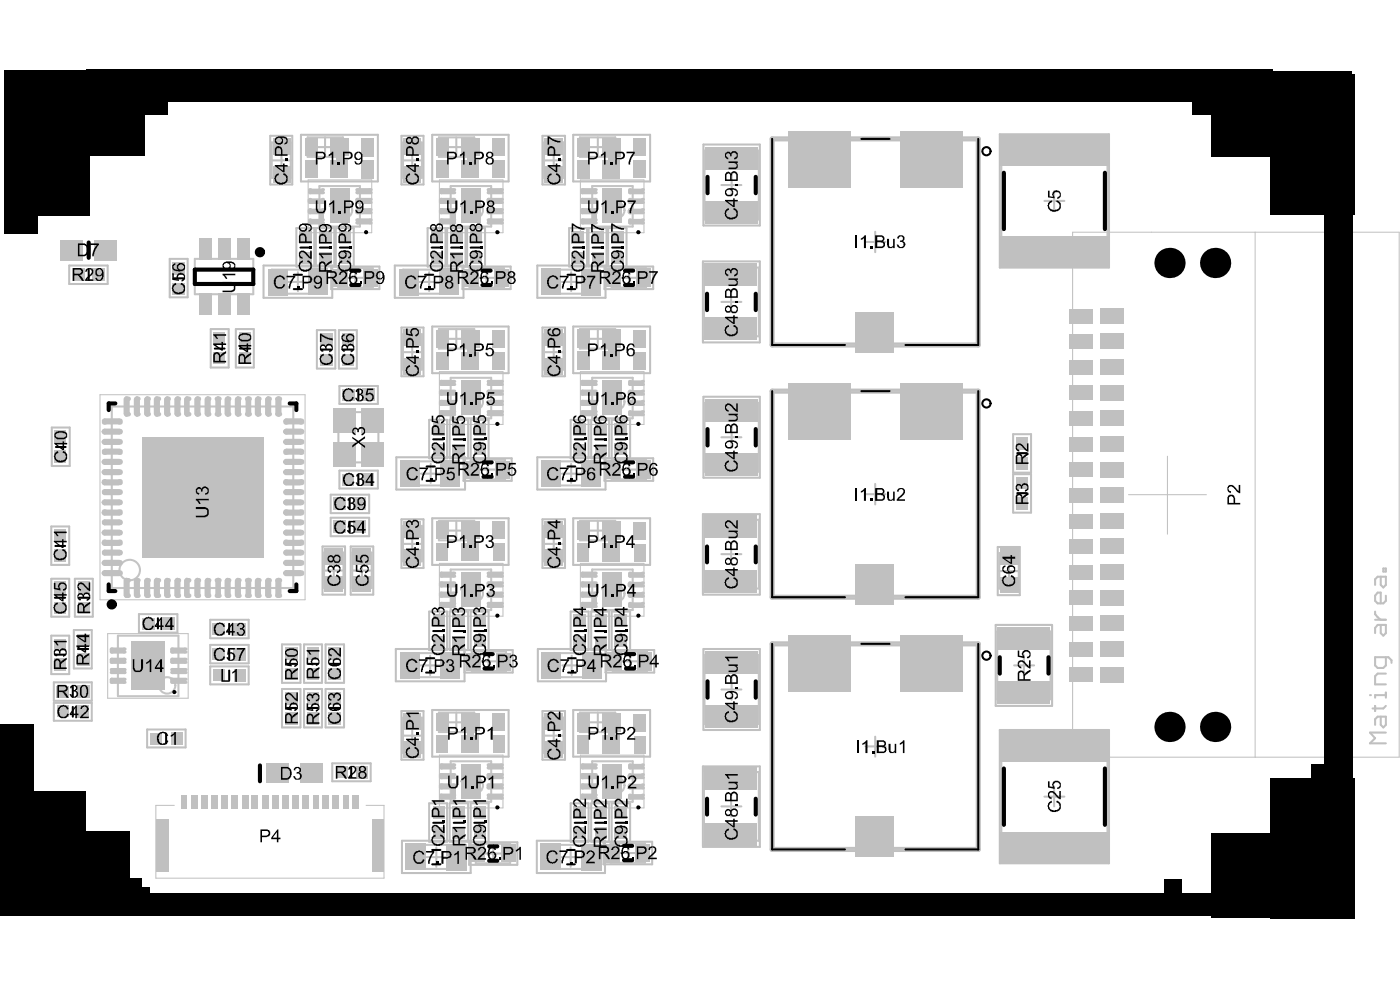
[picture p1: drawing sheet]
<svg xmlns="http://www.w3.org/2000/svg" width="231mm" height="166mm" viewBox="0 0 231 166" stroke-linecap="round" stroke-linejoin="round" font-family="sans-serif">
<g fill="none" stroke="#c0c0c0" stroke-width=".34">
<path d="M44.6 22.4h3.6v8h-3.6zM44.9 26.5h3.1M46.5 24.9v3.1M48.9 37.6h3v6.4h-3zM49.7 22.2h12.7v7.7h-12.7zM52 24.3h3.3M53.7 22.7v3.2M54.4 34h3.3M56.1 32.3v3.4M66.3 22.4h3.6v8h-3.6zM66.5 26.5h3.1M68 24.9v3.1"/>
<path d="M70.6 37.6h2.9v6.4h-2.9zM71.3 22.2h12.6v7.7h-12.6zM73.7 24.3h3.2M75.3 22.7v3.2M76.1 34h3.3M77.8 32.3v3.4M89.5 22.4h3.8v8h-3.8zM89.8 26.5h3.2M91.4 24.9v3.1M93.9 37.6h3v6.4h-3zM94.6 22.2h12.7v7.7h-12.7zM97.1 24.3h3.1"/>
<path d="M98.7 22.7v3.2M99.4 34h3.3M101 32.3v3.4M116.1 23.8h9.3v13.4h-9.3zM119.1 30.5h3.3M120.8 28.8v3.4M142.8 39.9h3.3M144.5 38.2v3.4M165 22.2h18v21.9h-18zM172.4 33.1h3.3M174 31.5v3.3M11.4 43.8h6.4v3.1h-6.4z"/>
<path d="M28 42.7h3v6.4h-3zM34.8 54.3h2.9v6.3h-2.9zM38.9 54.3h3v6.3h-3zM43.5 43.8h11.3v5.3h-11.3zM47.6 46.5h3.2M49.2 44.9v3.1M52.3 54.5h3v6.3h-3zM54.7 44v3.7h7.9v-3.7h-10.5v-6.4h3.1v6.4M55.4 44v-6.4h3v6.4M55.9 54.5h3v6.3h-3zM57.1 45.8h3.2M58.6 44.2v3.2"/>
<path d="M65.2 43.8h11.3v5.3h-11.3zM66.3 54h3.6v8.1h-3.6zM66.5 58.1h3.1M68 56.5v3.1M69.2 46.5h3.2M70.8 44.9v3.1M71.3 53.9h12.6v7.7h-12.6zM73.7 55.9h3.2M75.3 54.3v3.2M76.3 44v3.7h8v-3.7h-10.5v-6.4h3v6.4M77.1 44v-6.4h3v6.4M78.7 45.8h3.2"/>
<path d="M80.3 44.2v3.2M88.7 43.8h11.2v5.3h-11.2zM89.5 54h3.8v8.1h-3.8zM89.8 58.1h3.2M91.4 56.5v3.1M92.7 46.5h3.2M94.3 44.9v3.1M94.6 53.9h12.7v7.7h-12.7zM97.1 55.9h3.1M98.7 54.3v3.2M99.8 44v3.7h8v-3.7h-10.7v-6.4h3v6.4M100.4 44v-6.4h3v6.4"/>
<path d="M102.2 45.8h3.2M103.8 44.2v3.2M116 43.1h9.4v13.4h-9.4zM119.1 49.8h3.3M120.7 48.1v3.4M8.5 70.5h3v6.4h-3zM55.9 68h6.6v8.3h-6.6zM56 63.7h6.4v2.9h-6.4zM56 77.6h6.4v3h-6.4zM65.4 75.4h11.4v5.4h-11.4zM69.5 78.1h3.2M70.8 69.3h3v6.3h-3z"/>
<path d="M71.1 76.5v3.2M76.1 65.6h3.3M76.5 75.6v3.7h8v-3.7h-10.3v-6.3h3.1v6.3M77.7 75.6v-6.3h2.9v6.3M77.8 63.9v3.4M78.9 77.5h3.2M80.5 75.9v3.2M88.7 75.4h11.2v5.4h-11.2zM92.7 78.1h3.2M94.2 69.3h2.9v6.3h-2.9zM94.3 76.5v3.2M99.4 65.6h3.3"/>
<path d="M99.8 75.6v3.7h8v-3.7h-10.2v-6.3h2.9v6.3M101 75.6v-6.3h3v6.3M101 63.9v3.4M102.2 77.5h3.2M103.8 75.9v3.2M116.1 65.5h9.3v13.3h-9.3zM119.1 72.1h3.3M120.8 70.4v3.4M144.5 79.8v3.4M167.2 71.6h3v6.4h-3zM167.2 78.2h3v6.4h-3zM8.5 95.5h2.9v6.2h-2.9z"/>
<path d="M8.5 86.9h2.9v6.3h-2.9zM12.4 95.5h2.9v6.2h-2.9zM31.7 82h3.4M33.4 80.3v3.4M53.2 90.2h3.8v7.9h-3.8zM53.5 94.1h3.2M54.6 81.6h6.3v3.1h-6.3zM54.6 85.4h6.3v3.1h-6.3zM55.1 92.5v3.2M57.9 90.2h3.7v7.9h-3.7zM58.1 94.1h3.3M59.7 92.5v3.2"/>
<path d="M66.3 85.7h3.6v8h-3.6zM66.5 89.7h3.1M68 88.1v3.2M71.3 85.5h12.6v7.7h-12.6zM73.7 87.5h3.2M75.3 85.9v3.2M76.1 97.3h3.3M77.8 95.6v3.4M89.5 85.7h3.8v8h-3.8zM89.8 89.7h3.2M91.4 88.1v3.2M94.6 85.5h12.7v7.7h-12.7z"/>
<path d="M97.1 87.5h3.1M98.7 85.9v3.2M99.4 97.3h3.3M101 95.6v3.4M116 84.8h9.4v13.3h-9.4zM119.1 91.4h3.3M120.7 89.8v3.3M142.8 81.5h3.3M164.7 90.2h3.6v8h-3.6zM164.9 94.2h3.2M166.5 92.6v3.1M8.5 104.9h2.9v6.3h-2.9z"/>
<path d="M8.9 112.6h6.2v3h-6.2zM8.9 116h6.2v2.9h-6.2zM12.2 103.9h2.9v6.4h-2.9zM22.9 101.3h6.4v3.1h-6.4zM34.7 102.3h6.3v3h-6.3zM34.7 106.4h6.3v3h-6.3zM34.7 109.9h6.3v3h-6.3zM46.5 113.7h3.1v6.3h-3.1zM46.5 106.3h3.1v6.4h-3.1zM50.2 113.7h2.9v6.3h-2.9zM50.2 106.3h2.9v6.4h-2.9zM53.7 113.7h3.1v6.3h-3.1z"/>
<path d="M53.7 106.3h3.1v6.4h-3.1zM65.3 107.1h11.4v5.3h-11.4zM66.3 117.3h3.6v8h-3.6zM68 119.8v3.1M69.4 109.8h3.2M70.8 100.9h3v6.3h-3zM71 108.2v3.2M71.3 117.1h12.6v7.7h-12.6zM73.7 119.2h3.2M75.3 117.6v3.2M77.3 107.2v-6.3h-3.1v6.3h10.4v3.8h-7.9M77.7 107.2v-6.3h2.9v6.3"/>
<path d="M79 109.1h3.3M80.6 107.5v3.2M88.8 107.1h11.2v5.3h-11.2zM89.5 117.3h3.8v8h-3.8zM91.4 119.8v3.1M92.8 109.8h3.2M94.2 100.9h2.9v6.3h-2.9zM94.4 108.2v3.2M94.6 117.1h12.7v7.7h-12.7zM97.1 119.2h3.1M98.7 117.6v3.2M99.9 107.2v3.8h8.1v-3.8h-10.4v-6.3h2.9v6.3"/>
<path d="M101 107.2v-6.3h3v6.3M102.4 109.1h3.1M104 107.5v3.2M116.1 107.1h9.3v13.3h-9.3zM119.1 113.8h3.3M120.8 112.1v3.3M164.3 103.1h9.3v13.4h-9.3zM167.4 109.8h3.3M169 108.1v3.3M227 116.5v.8M227.9 118.2v1.4l.4 .4 .4-.4v-1.4h-1.3l-.4 .5v.9M228.7 114.7h-1.7v.4"/>
<path d="M228.7 114.3v.8M228.7 116.5l-.4 .4h-1.8M24.3 120.4h6.3v2.9h-6.3zM54.8 125.9h6.4v3h-6.4zM66.5 121.4h3.1M70.8 132.5h3v6.4h-3zM72 139.8v3.2M74.2 132.5h3.1v6.4h-3.1zM76.1 128.9h3.3M77.4 139h8v3.7h-8zM77.7 138.7h-11.4v5.3h11.4v-11.5h2.9v6.4h-2.9M77.8 127.2v3.4"/>
<path d="M81.4 139.2v3.2M88.6 138.7h11.3v5.3h-11.3zM89.8 121.4h3.2M94.2 132.5h2.9v6.4h-2.9zM94.2 139.8v3.2M99.4 128.9h3.3M99.6 138.9v3.7h8v-3.7h-10v-6.4h2.9v6.4M101 138.9v-6.4h3v6.4M101 127.2v3.4M103.7 139.1v3.2M116 126.4h9.4v13.3h-9.4zM119.1 133h3.3"/>
<path d="M120.7 131.4v3.3M142.8 123.1h3.3M144.5 121.5v3.3M165 120.4h18v22h-18zM172.4 131.4h3.3M174 129.7v3.3M228.7 120.9h-2.6l.9 .9-.9 .8h2.6M70.4 141.4h3.1M79.8 140.8h3.2M92.7 141.4h3.1M102.1 140.7h3.1"/>
</g>
<g fill="none" stroke="#c0c0c0" stroke-width=".17">
<path d="M50.9 29.7h10.5v8.7h-10.5zM72.5 29.7h10.5v8.7h-10.5zM95.8 29.7h10.5v8.7h-10.5zM177 38.3h53.9v86.6h-53.9zM207.2 38.3v86.6M16.5 65.1h33.9v33.9h-33.9zM72.5 61.3h10.5v8.7h-10.5zM95.8 61.3h10.5v8.7h-10.5zM192.7 75.3v12.8M72.5 92.9h10.5v8.8h-10.5zM95.8 92.9h10.5v8.8h-10.5zM186.3 81.6h12.8"/>
<path d="M17.8 104.5h13.3v10.7h-13.3zM22.8 109.9h3.3M24.5 108.2v3.3M28.8 132.9h-3.1v12h37.7v-12h-3M72.5 124.6h10.5v8.7h-10.5zM95.8 124.6h10.5v8.7h-10.5z"/>
</g>
<path d="M127.4 22.9h34.1v34h-34.1zM127.4 64.5h34.1v34h-34.1zM127.4 106.2h34.1v33.9h-34.1z" fill="none" stroke="#c0c0c0" stroke-width=".85"/>
<circle cx="226.1" cy="114.7" r=".17" fill="#c0c0c0"/>
<path d="M227.9 95.1v1.4l.4 .4 .4-.4v-1.4h-1.3l-.4 .5v.9M228.3 93.8h.4v.5h-.4zM228.7 98.3v.8l-.4 .4h-.9l-.4-.4v-.8l.4-.5h.5v1.7M227 100.9v.4l.9 1M227 102.3h1.7M227.9 103.1v1.4l.4 .4 .4-.4v-1.4h-1.3l-.4 .5v.9M228.7 111.1h-1.3l-.4 .5v1.3h1.7M228.7 108.4v1.4l-.4 .4h-.9l-.4-.4v-1.4h2.2l.5 .5v.5" fill="none" stroke="#c0c0c0" stroke-width=".34"/>
<g fill="none" stroke="#c4c4c4" stroke-width=".34">
<path d="M44.9 23.5h3.1v5.8h-3.1zM50.8 22.7h5.8v3.2h-5.8zM52.7 30.7h6.7v6.7h-6.7zM66.5 23.5h3.1v5.8h-3.1zM72.4 22.7h5.9v3.2h-5.9zM74.4 30.7h6.7v6.7h-6.7zM89.8 23.5h3.2v5.8h-3.2zM95.7 22.7h5.8v3.2h-5.8zM97.7 30.7h6.7v6.7h-6.7zM116.3 24.9h8.9v11.3h-8.9zM127.4 22.9h34.1v34h-34.1zM165.3 23.3h17.5v19.7h-17.5z"/>
<path d="M32.2 42.7h9.6v5.8h-9.6zM44.9 44.5h8.6v4h-8.6zM55.9 44.2h5.6v3.2h-5.6zM66.5 44.5h8.6v4h-8.6zM66.5 55.1h3.1v5.9h-3.1zM72.4 54.3h5.9v3.2h-5.9zM77.5 44.2h5.7v3.2h-5.7zM89.8 55.1h3.2v5.9h-3.2zM90 44.5h8.7v4h-8.7zM95.7 54.3h5.8v3.2h-5.8zM101 44.2h5.6v3.2h-5.6zM116.2 44.1h9v11.4h-9z"/>
<path d="M18.4 67.1h30v29.9h-30zM66.8 76.1h8.6v4h-8.6zM74.4 62.3h6.7v6.7h-6.7zM77.7 75.9h5.7v3.2h-5.7zM90 76.1h8.7v4h-8.7zM97.7 62.3h6.7v6.7h-6.7zM101 75.9h5.6v3.2h-5.6zM116.3 66.5h8.9v11.3h-8.9zM127.4 64.5h34.1v34h-34.1zM53.5 91.2h3.2v5.8h-3.2zM58.1 91.2h3.3v5.8h-3.3zM66.5 86.8h3.1v5.8h-3.1z"/>
<path d="M72.4 85.9h5.9v3.2h-5.9zM74.4 94h6.7v6.6h-6.7zM89.8 86.8h3.2v5.8h-3.2zM95.7 85.9h5.8v3.2h-5.8zM97.7 94h6.7v6.6h-6.7zM116.2 85.8h9v11.3h-9zM164.9 91.3h3.2v5.8h-3.2zM19.5 104.9h9.9v10h-9.9zM66.5 118.4h3.1v5.8h-3.1zM66.7 107.7h8.6v4h-8.6zM72.4 117.6h5.9v3.2h-5.9zM77.9 107.5h5.6v3.2h-5.6z"/>
<path d="M89.8 118.4h3.2v5.8h-3.2zM90 107.7h8.8v4h-8.8zM95.7 117.6h5.8v3.2h-5.8zM101.1 107.5h5.7v3.2h-5.7zM116.3 108.1h8.9v11.3h-8.9zM127.4 106.2h34.1v33.9h-34.1zM164.6 104.2h8.8v11.2h-8.8zM67.7 139.4h8.6v4h-8.6zM74.4 125.6h6.7v6.7h-6.7zM78.5 139.2h5.7v3.2h-5.7zM89.9 139.4h8.7v4h-8.7zM97.7 125.6h6.7v6.7h-6.7z"/>
<path d="M100.8 139.1h5.7v3.2h-5.7zM116.2 127.4h9v11.3h-9zM165.3 121.6h17.5v19.6h-17.5z"/>
<circle cx="56.8" cy="34.7" r="1.35"/>
<circle cx="78.4" cy="34.7" r="1.35"/>
<circle cx="101.7" cy="34.7" r="1.35"/>
<circle cx="78.4" cy="66.3" r="1.35"/>
<circle cx="101.7" cy="66.3" r="1.35"/>
<circle cx="21.4" cy="94" r="1.69"/>
<circle cx="78.4" cy="97.9" r="1.35"/>
<circle cx="101.7" cy="97.9" r="1.35"/>
<circle cx="27.6" cy="113.1" r="1.35"/>
<circle cx="78.4" cy="129.6" r="1.35"/>
<circle cx="101.7" cy="129.6" r="1.35"/>
</g>
<g fill="#000">
<path d="M.7 11.6h23.2v14h-23.2z" fill-rule="evenodd"/>
<path d="M14.1 11.5h195.9v5.3h-195.9z" fill-rule="evenodd"/>
<path d="M22.1 16h5.6v2.9h-5.6z" fill-rule="evenodd"/>
<path d="M196.7 16h5.6v2.9h-5.6z" fill-rule="evenodd"/>
<path d="M.8 12.3h14v23.3h-14z" fill-rule="evenodd"/>
<path d="M.6 25.5h5.6v13h-5.6z" fill-rule="evenodd"/>
<path d="M209.7 12.3h14v23.2h-14z" fill-rule="evenodd"/>
<path d="M199.9 11.8h23.2v14h-23.2z" fill-rule="evenodd"/>
<path d="M218.7 25.7h4.6v112.3h-4.6z" fill-rule="evenodd"/>
<path d="M0 119.5h5.6v18.5h-5.6z" fill-rule="evenodd"/>
<path d="M.1 137.1h21.3v14h-21.3z" fill-rule="evenodd"/>
<path d="M0 130.6h14v20.5h-14z" fill-rule="evenodd"/>
<path d="M200 137.5h23.2v14h-23.2z" fill-rule="evenodd"/>
<path d="M216.5 126h3v5.6h-3z" fill-rule="evenodd"/>
<path d="M209.6 128.3h14v23.3h-14z" fill-rule="evenodd"/>
<path d="M14.3 147.3h195.7v3.8h-195.7z" fill-rule="evenodd"/>
<path d="M19.1 146.3h5.6v3h-5.6z" fill-rule="evenodd"/>
<path d="M17.9 145h5.5v3h-5.5z" fill-rule="evenodd"/>
<path d="M192.1 145h3v5.5h-3z" fill-rule="evenodd"/>
</g>
<g fill="#000">
<circle cx="193" cy="43.4" r="2.5"/>
<circle cx="200.6" cy="43.4" r="2.5"/>
<circle cx="193" cy="119.9" r="2.5"/>
<circle cx="200.6" cy="119.9" r="2.5"/>
</g>
<g fill="#c0c0c0">
<path d="M9.3 113.2h2v1.9h-2z" fill-rule="evenodd"/>
<path d="M9 105.4h1.9v1.9h-1.9z" fill-rule="evenodd"/>
<path d="M9 108.7h1.9v2h-1.9z" fill-rule="evenodd"/>
<path d="M9 99.3h1.9v1.9h-1.9z" fill-rule="evenodd"/>
<path d="M8.9 87.4h1.9v2h-1.9z" fill-rule="evenodd"/>
<path d="M9 74.3h1.9v2.1h-1.9z" fill-rule="evenodd"/>
<path d="M11.9 44.3h2.1v2h-2.1z" fill-rule="evenodd"/>
<path d="M9.9 39.6h3.6v3.4h-3.6z" fill-rule="evenodd"/>
<path d="M18.1 112.1l.3-.3h2.1l.2 .3v.5l-.2 .2h-2.1l-.3-.2z" fill-rule="evenodd"/>
<path d="M18.1 107.1l.3-.3h2.2l.1 .3v.5l-.1 .2h-2.2l-.3-.2z" fill-rule="evenodd"/>
<path d="M18.1 108.8l.3-.3h2.2l.2 .3v.5l-.2 .2h-2.2l-.3-.2z" fill-rule="evenodd"/>
<path d="M16.8 92.8l.4-.4h2.5l.4 .4v.1l-.4 .5h-2.5l-.4-.5z" fill-rule="evenodd"/>
<path d="M16.8 94.5l.4-.5h2.5l.4 .5v.1l-.4 .5h-2.5l-.4-.5z" fill-rule="evenodd"/>
<path d="M17.2 85.7h2.5l.4 .4v.2l-.4 .4h-2.5l-.4-.4v-.2z" fill-rule="evenodd"/>
<path d="M16.8 87.8l.4-.4h2.5l.4 .4v.2l-.4 .4h-2.5l-.4-.4z" fill-rule="evenodd"/>
<path d="M16.8 89.5l.4-.4h2.5l.4 .4v.1l-.4 .5h-2.5l-.4-.5z" fill-rule="evenodd"/>
<path d="M16.8 79.5l.4-.4h2.4l.5 .4v.2l-.5 .4h-2.4l-.4-.4z" fill-rule="evenodd"/>
<path d="M17.2 80.7h2.5l.4 .4v.2l-.4 .4h-2.5l-.4-.4v-.2z" fill-rule="evenodd"/>
<path d="M16.8 82.8l.4-.4h2.5l.4 .4v.2l-.4 .4h-2.5l-.4-.4z" fill-rule="evenodd"/>
<path d="M16.8 72.8l.4-.4h2.5l.4 .4v.2l-.4 .4h-2.5l-.4-.4z" fill-rule="evenodd"/>
<path d="M16.8 74.4l.5-.4h2.4l.4 .4v.2l-.4 .4h-2.4l-.5-.4z" fill-rule="evenodd"/>
<path d="M16.8 76.1l.4-.4h2.5l.4 .4v.2l-.4 .4h-2.5l-.4-.4z" fill-rule="evenodd"/>
<path d="M17.2 69h2.5l.4 .4v.2l-.4 .4h-2.5l-.4-.4v-.2z" fill-rule="evenodd"/>
<path d="M15.2 44.3h2.1v2h-2.1z" fill-rule="evenodd"/>
<path d="M15.6 39.6h3.6v3.4h-3.6z" fill-rule="evenodd"/>
<path d="M24.8 120.9h1.9v2h-1.9z" fill-rule="evenodd"/>
<path d="M23.4 101.9h2.1v2h-2.1z" fill-rule="evenodd"/>
<path d="M25.7 65.4h.3l.4 .4v2.5l-.4 .5h-.3l-.3-.5v-2.5z" fill-rule="evenodd"/>
<path d="M23.8 65.8l.4-.4h.2l.4 .4v2.5l-.4 .5h-.2l-.4-.5z" fill-rule="evenodd"/>
<path d="M22.1 65.8l.4-.4h.2l.4 .4v2.5l-.4 .5h-.2l-.4-.5z" fill-rule="evenodd"/>
<path d="M32.1 65.8l.4-.4h.2l.4 .4v2.5l-.4 .5h-.2l-.4-.5z" fill-rule="evenodd"/>
<path d="M30.7 65.4h.3l.3 .4v2.5l-.3 .5h-.3l-.3-.5v-2.5z" fill-rule="evenodd"/>
<path d="M28.8 65.8l.4-.4h.2l.4 .4v2.5l-.4 .5h-.2l-.4-.5z" fill-rule="evenodd"/>
<path d="M38.5 106.9h2v2h-2z" fill-rule="evenodd"/>
<path d="M40.9 65.4h.2l.4 .4v2.5l-.4 .5h-.2l-.4-.5v-2.5z" fill-rule="evenodd"/>
<path d="M38.8 65.8l.4-.4h.1l.5 .4v2.5l-.5 .5h-.1l-.4-.5z" fill-rule="evenodd"/>
<path d="M37.1 65.8l.4-.4h.2l.4 .4v2.5l-.4 .5h-.2l-.4-.5z" fill-rule="evenodd"/>
<path d="M35.9 65.4h.2l.4 .4v2.5l-.4 .5h-.2l-.4-.5v-2.5z" fill-rule="evenodd"/>
<path d="M39.5 58.1h2v1.9h-2z" fill-rule="evenodd"/>
<path d="M39.5 54.8h2v2h-2z" fill-rule="evenodd"/>
<path d="M36 39.4h2v3.5h-2z" fill-rule="evenodd"/>
<path d="M39.2 39.4h2v3.5h-2z" fill-rule="evenodd"/>
<path d="M43.9 125.8h3.7v3.3h-3.7z" fill-rule="evenodd"/>
<path d="M45.4 65.8l.5-.4h.2l.4 .4v2.5l-.4 .5h-.2l-.5-.5z" fill-rule="evenodd"/>
<path d="M43.8 65.8l.4-.4h.1l.5 .4v2.5l-.5 .5h-.1l-.4-.5z" fill-rule="evenodd"/>
<path d="M44.2 44.4h3.3v4.3h-3.3z" fill-rule="evenodd"/>
<path d="M49.6 125.8h3.6v3.3h-3.6z" fill-rule="evenodd"/>
<path d="M50.7 114.2h1.9v2h-1.9z" fill-rule="evenodd"/>
<path d="M50.7 106.8h1.9v2h-1.9z" fill-rule="evenodd"/>
<path d="M52.8 58.4h2v1.9h-2z" fill-rule="evenodd"/>
<path d="M52.8 55h2v2h-2z" fill-rule="evenodd"/>
<path d="M50.8 44.3h3.3v4.3h-3.3z" fill-rule="evenodd"/>
<path d="M52.6 38.1h2.1v2.1h-2.1z" fill-rule="evenodd"/>
<path d="M49.4 38.1h2.1v2.1h-2.1z" fill-rule="evenodd"/>
<path d="M50.9 31.3l.2-.2h2.1l.3 .2v.5l-.3 .2h-2.1l-.2-.2z" fill-rule="evenodd"/>
<path d="M50.8 32.9l.2-.2h2.2l.2 .2v.5l-.2 .3h-2.2l-.2-.3z" fill-rule="evenodd"/>
<path d="M50.8 34.6l.2-.2h2.2l.3 .2v.5l-.3 .2h-2.2l-.2-.2z" fill-rule="evenodd"/>
<path d="M52.8 34.8h.7v1.7h-.7z" fill-rule="evenodd"/>
<path d="M50.4 26.4h2v2.9h-2z" fill-rule="evenodd"/>
<path d="M58.7 126.4h2v2h-2z" fill-rule="evenodd"/>
<path d="M58.4 85.9h2v2.1h-2z" fill-rule="evenodd"/>
<path d="M56.4 78.1h2v2h-2z" fill-rule="evenodd"/>
<path d="M56.4 58.4h2v1.9h-2z" fill-rule="evenodd"/>
<path d="M56.4 55h2v2h-2z" fill-rule="evenodd"/>
<path d="M55.9 38.1h2v2.1h-2z" fill-rule="evenodd"/>
<path d="M58.6 34.6l.3-.3h2.2l.3 .3v.5l-.3 .2h-2.2l-.3-.2z" fill-rule="evenodd"/>
<path d="M58.6 32.9l.3-.3h2.2l.2 .3v.5l-.2 .3h-2.2l-.3-.3z" fill-rule="evenodd"/>
<path d="M58.7 31.3l.3-.3h2.1l.3 .3v.5l-.3 .2h-2.1l-.3-.2z" fill-rule="evenodd"/>
<path d="M59.7 26.4h2v3h-2z" fill-rule="evenodd"/>
<path d="M71.4 133h2v2.1h-2z" fill-rule="evenodd"/>
<path d="M72.5 126.2l.3-.3h2.1l.2 .3v.5l-.2 .2h-2.1l-.3-.2z" fill-rule="evenodd"/>
<path d="M72.4 127.8l.3-.3h2.1l.3 .3v.5l-.3 .3h-2.1l-.3-.3z" fill-rule="evenodd"/>
<path d="M72.4 129.5l.3-.3h2.2l.2 .3v.5l-.2 .2h-2.2l-.3-.2z" fill-rule="evenodd"/>
<path d="M74.5 129.7h.6v1.7h-.6z" fill-rule="evenodd"/>
<path d="M72 121.3h2v2.9h-2z" fill-rule="evenodd"/>
<path d="M72.5 99.5l.3-.2h2.1l.2 .2v.6l-.2 .2h-2.1l-.3-.2z" fill-rule="evenodd"/>
<path d="M71.4 101.4h2v2h-2z" fill-rule="evenodd"/>
<path d="M72.5 94.6l.3-.3h2.1l.2 .3v.5l-.2 .2h-2.1l-.3-.2z" fill-rule="evenodd"/>
<path d="M72.4 96.2l.3-.3h2.1l.3 .3v.5l-.3 .2h-2.1l-.3-.2z" fill-rule="evenodd"/>
<path d="M72 86h2v3h-2z" fill-rule="evenodd"/>
<path d="M71.4 73.2h2v2h-2z" fill-rule="evenodd"/>
<path d="M72.4 66.2l.3-.2h2.2l.2 .2v.5l-.2 .3h-2.2l-.3-.3z" fill-rule="evenodd"/>
<path d="M72.5 67.9l.3-.2h2.1l.2 .2v.5l-.2 .3h-2.1l-.3-.3z" fill-rule="evenodd"/>
<path d="M74.5 66.5h.6v1.7h-.6z" fill-rule="evenodd"/>
<path d="M72.5 62.9l.3-.2h2.1l.2 .2v.5l-.2 .3h-2.1l-.3-.3z" fill-rule="evenodd"/>
<path d="M72 58h2v3h-2z" fill-rule="evenodd"/>
<path d="M71.2 38.1h1.9v2.1h-1.9z" fill-rule="evenodd"/>
<path d="M72.5 31.3l.3-.3h2.1l.2 .3v.5l-.2 .2h-2.1l-.3-.2z" fill-rule="evenodd"/>
<path d="M72.4 32.9l.3-.3h2.2l.2 .3v.5l-.2 .3h-2.2l-.3-.3z" fill-rule="evenodd"/>
<path d="M72.4 34.6l.3-.3h2.2l.2 .3v.5l-.2 .2h-2.2l-.3-.2z" fill-rule="evenodd"/>
<path d="M74.5 34.8h.6v1.7h-.6z" fill-rule="evenodd"/>
<path d="M72 26.4h2v2.9h-2z" fill-rule="evenodd"/>
<path d="M77.7 139.3h2.4v3h-2.4z" fill-rule="evenodd"/>
<path d="M78.2 133h1.9v2.1h-1.9z" fill-rule="evenodd"/>
<path d="M77.2 120.4h1v1.2h-1z" fill-rule="evenodd"/>
<path d="M76.2 121.3h2.9v2.9h-2.9z" fill-rule="evenodd"/>
<path d="M77 107.7h2.4v2.9h-2.4z" fill-rule="evenodd"/>
<path d="M78.2 101.4h1.9v2h-1.9z" fill-rule="evenodd"/>
<path d="M77.2 88.7h1v1.3h-1z" fill-rule="evenodd"/>
<path d="M76.2 86h3v3h-3z" fill-rule="evenodd"/>
<path d="M78.2 73.2h1.9v1.9h-1.9z" fill-rule="evenodd"/>
<path d="M76.2 58h2.9v3h-2.9z" fill-rule="evenodd"/>
<path d="M76.7 44.4h2.3v3h-2.3z" fill-rule="evenodd"/>
<path d="M77.6 38.1h1.9v2.1h-1.9z" fill-rule="evenodd"/>
<path d="M77.2 25.5h1v1.2h-1z" fill-rule="evenodd"/>
<path d="M76.2 26.4h2.9v2.9h-2.9z" fill-rule="evenodd"/>
<path d="M89.9 86h3v2.7h-3z" fill-rule="evenodd"/>
<path d="M89.9 59h3v2.7h-3z" fill-rule="evenodd"/>
<path d="M99.9 139.2h2.4v3.1h-2.4z" fill-rule="evenodd"/>
<path d="M98.2 133h1.9v2.1h-1.9z" fill-rule="evenodd"/>
<path d="M97.8 129.7h.7v1.7h-.7z" fill-rule="evenodd"/>
<path d="M100.4 120.4h1.1v1.3h-1.1z" fill-rule="evenodd"/>
<path d="M98.2 101.4h1.9v2h-1.9z" fill-rule="evenodd"/>
<path d="M100.4 88.7h1.1v1.4h-1.1z" fill-rule="evenodd"/>
<path d="M98.2 73.2h1.9v2h-1.9z" fill-rule="evenodd"/>
<path d="M97.8 66.5h.7v1.7h-.7z" fill-rule="evenodd"/>
<path d="M97.7 38.1h2v2.1h-2z" fill-rule="evenodd"/>
<path d="M97.8 34.8h.7v1.7h-.7z" fill-rule="evenodd"/>
<path d="M100.4 25.5h1.1v1.3h-1.1z" fill-rule="evenodd"/>
<path d="M104.9 139.2h2.4v3h-2.4z" fill-rule="evenodd"/>
<path d="M103.6 129.6l.2-.3h2.2l.3 .3v.4l-.3 .2h-2.2l-.2-.2z" fill-rule="evenodd"/>
<path d="M103.6 127.9l.2-.3h2.1l.3 .3v.4l-.3 .3h-2.1l-.2-.3z" fill-rule="evenodd"/>
<path d="M103.7 126.3l.2-.3h2.1l.3 .3v.4l-.3 .2h-2.1l-.2-.2z" fill-rule="evenodd"/>
<path d="M104.6 121.4h1.9v2.9h-1.9z" fill-rule="evenodd"/>
<path d="M105.3 107.6h2.3v3h-2.3z" fill-rule="evenodd"/>
<path d="M103.7 99.6l.2-.2h2.1l.3 .2v.5l-.3 .2h-2.1l-.2-.2z" fill-rule="evenodd"/>
<path d="M103.6 96.2l.2-.2h2.1l.3 .2v.5l-.3 .2h-2.1l-.2-.2z" fill-rule="evenodd"/>
<path d="M103.7 94.6l.2-.2h2.1l.3 .2v.5l-.3 .2h-2.1l-.2-.2z" fill-rule="evenodd"/>
<path d="M104.6 86.1h2v3h-2z" fill-rule="evenodd"/>
<path d="M103.7 68l.2-.3h2.1l.3 .3v.4l-.3 .3h-2.1l-.2-.3z" fill-rule="evenodd"/>
<path d="M103.6 66.3l.2-.2h2.2l.3 .2v.4l-.3 .3h-2.2l-.2-.3z" fill-rule="evenodd"/>
<path d="M103.7 63l.2-.2h2.1l.3 .2v.4l-.3 .3h-2.1l-.2-.3z" fill-rule="evenodd"/>
<path d="M104.6 58.1h2v3h-2z" fill-rule="evenodd"/>
<path d="M105.1 44.3h2.4v3.1h-2.4z" fill-rule="evenodd"/>
<path d="M103.6 34.7l.2-.3h2.2l.3 .3v.4l-.3 .2h-2.2l-.2-.2z" fill-rule="evenodd"/>
<path d="M103.6 33l.2-.3h2.2l.2 .3v.4l-.2 .3h-2.2l-.2-.3z" fill-rule="evenodd"/>
<path d="M103.7 31.4l.2-.3h2.1l.3 .3v.4l-.3 .2h-2.1l-.2-.2z" fill-rule="evenodd"/>
<path d="M104.6 26.5h2v2.9h-2z" fill-rule="evenodd"/>
<path d="M167.6 78.7h2v1.9h-2z" fill-rule="evenodd"/>
<path d="M167.6 82h2v2.1h-2z" fill-rule="evenodd"/>
<path d="M167.6 72.1h2v2.1h-2z" fill-rule="evenodd"/>
<path d="M9.4 116.4h1.9v1.9h-1.9z" fill-rule="evenodd"/>
<path d="M9 95.9h1.9v2h-1.9z" fill-rule="evenodd"/>
<path d="M8.9 90.7h1.9v2h-1.9z" fill-rule="evenodd"/>
<path d="M9 71h1.9v2.1h-1.9z" fill-rule="evenodd"/>
<path d="M18.2 110.5l.2-.3h2.2l.2 .3v.5l-.2 .2h-2.2l-.2-.2z" fill-rule="evenodd"/>
<path d="M16.8 77.8l.4-.4h2.5l.4 .4v.2l-.4 .4h-2.5l-.4-.4z" fill-rule="evenodd"/>
<path d="M16.8 84.5l.4-.4h2.5l.4 .4v.2l-.4 .4h-2.5l-.4-.4z" fill-rule="evenodd"/>
<path d="M17.2 90.7h2.5l.4 .4v.2l-.4 .4h-2.5l-.4-.4v-.2z" fill-rule="evenodd"/>
<path d="M16.8 71.1l.4-.4h2.5l.4 .4v.2l-.4 .4h-2.5l-.4-.4z" fill-rule="evenodd"/>
<path d="M25.7 135.2h2.1v8.7h-2.1z" fill-rule="evenodd"/>
<path d="M22.1 95.7l.4-.4h.2l.4 .4v2.6l-.4 .3h-.2l-.4-.3z" fill-rule="evenodd"/>
<path d="M23.8 95.7l.4-.4h.2l.4 .4v2.6l-.4 .3h-.2l-.4-.3z" fill-rule="evenodd"/>
<path d="M25.7 95.3h.3l.4 .4v2.6l-.4 .3h-.3l-.3-.3v-2.6z" fill-rule="evenodd"/>
<path d="M30 131.1h.9v2.3h-.9z" fill-rule="evenodd"/>
<path d="M31.6 131.1h1v2.3h-1z" fill-rule="evenodd"/>
<path d="M33.3 131.1h1v2.3h-1z" fill-rule="evenodd"/>
<path d="M28.8 95.7l.4-.4h.2l.4 .4v2.6l-.4 .3h-.2l-.4-.3z" fill-rule="evenodd"/>
<path d="M30.7 95.3h.3l.3 .4v2.6l-.3 .3h-.3l-.3-.3v-2.6z" fill-rule="evenodd"/>
<path d="M32.1 95.7l.4-.4h.2l.4 .4v2.6l-.4 .3h-.2l-.4-.3z" fill-rule="evenodd"/>
<path d="M36.6 131.1h1v2.3h-1z" fill-rule="evenodd"/>
<path d="M38.2 131.1h1.1v2.3h-1.1z" fill-rule="evenodd"/>
<path d="M39.9 131.1h1.1v2.3h-1.1z" fill-rule="evenodd"/>
<path d="M38.6 110.4h1.9v2h-1.9z" fill-rule="evenodd"/>
<path d="M38.5 102.8h2v2h-2z" fill-rule="evenodd"/>
<path d="M35.9 95.3h.2l.4 .4v2.6l-.4 .3h-.2l-.4-.3v-2.6z" fill-rule="evenodd"/>
<path d="M37.1 95.7l.4-.4h.2l.4 .4v2.6l-.4 .3h-.2l-.4-.3z" fill-rule="evenodd"/>
<path d="M38.8 95.7l.4-.4h.1l.5 .4v2.6l-.5 .3h-.1l-.4-.3z" fill-rule="evenodd"/>
<path d="M40.9 95.3h.2l.4 .4v2.6l-.4 .3h-.2l-.4-.3v-2.6z" fill-rule="evenodd"/>
<path d="M39.2 48.4h2v3.5h-2z" fill-rule="evenodd"/>
<path d="M36 48.4h2v3.5h-2z" fill-rule="evenodd"/>
<path d="M46.5 131.1h1.1v2.3h-1.1z" fill-rule="evenodd"/>
<path d="M43.2 131.1h1.1v2.3h-1.1z" fill-rule="evenodd"/>
<path d="M44.9 131.1h1.1v2.3h-1.1z" fill-rule="evenodd"/>
<path d="M43.8 95.7l.4-.4h.1l.5 .4v2.6l-.5 .3h-.1l-.4-.3z" fill-rule="evenodd"/>
<path d="M45.4 95.7l.5-.4h.2l.4 .4v2.6l-.4 .3h-.2l-.5-.3z" fill-rule="evenodd"/>
<path d="M45 22.7h3v2.8h-3z" fill-rule="evenodd"/>
<path d="M45 27.4h3v2.7h-3z" fill-rule="evenodd"/>
<path d="M53.2 131.1h1v2.3h-1z" fill-rule="evenodd"/>
<path d="M51.6 131.1h1v2.3h-1z" fill-rule="evenodd"/>
<path d="M49.9 131.1h1v2.3h-1z" fill-rule="evenodd"/>
<path d="M50.7 110.2h1.9v1.9h-1.9z" fill-rule="evenodd"/>
<path d="M50.7 117.5h1.9v2h-1.9z" fill-rule="evenodd"/>
<path d="M52.6 41.6h2.1v2h-2.1z" fill-rule="evenodd"/>
<path d="M49.4 41.6h2.1v2h-2.1z" fill-rule="evenodd"/>
<path d="M50.4 22.7h2v3h-2z" fill-rule="evenodd"/>
<path d="M50.9 36.3l.2-.2h2.1l.3 .2v.5l-.3 .2h-2.1l-.2-.2z" fill-rule="evenodd"/>
<path d="M58.2 131.1h1v2.3h-1z" fill-rule="evenodd"/>
<path d="M56.6 131.1h.9v2.3h-.9z" fill-rule="evenodd"/>
<path d="M58.4 82.1h2v2.1h-2z" fill-rule="evenodd"/>
<path d="M58.2 95.1h3.1v2.6h-3.1z" fill-rule="evenodd"/>
<path d="M58.2 90.4h3.1v2.7h-3.1z" fill-rule="evenodd"/>
<path d="M56.4 64.2h2.1v1.9h-2.1z" fill-rule="evenodd"/>
<path d="M55.9 41.5h2v2h-2z" fill-rule="evenodd"/>
<path d="M59.7 22.7h2v3.1h-2z" fill-rule="evenodd"/>
<path d="M58.7 36.3l.3-.3h2.1l.3 .3v.5l-.3 .2h-2.1l-.3-.2z" fill-rule="evenodd"/>
<path d="M72.7 130.9h2.2l.2 .3v.5l-.2 .2h-2.2l-.2-.2v-.5z" fill-rule="evenodd"/>
<path d="M71.4 136.5h2v2h-2z" fill-rule="evenodd"/>
<path d="M72 117.6h2v3h-2z" fill-rule="evenodd"/>
<path d="M71.4 104.9h2v1.9h-2z" fill-rule="evenodd"/>
<path d="M72.4 97.9l.3-.3h2.2l.2 .3v.5l-.2 .2h-2.2l-.3-.2z" fill-rule="evenodd"/>
<path d="M74.5 98.1h.6v1.7h-.6z" fill-rule="evenodd"/>
<path d="M72 89.6h2v3h-2z" fill-rule="evenodd"/>
<path d="M72.4 64.5l.3-.2h2.1l.3 .2v.5l-.3 .3h-2.1l-.3-.3z" fill-rule="evenodd"/>
<path d="M72 54.4h2v2.9h-2z" fill-rule="evenodd"/>
<path d="M71.4 69.8h2v2h-2z" fill-rule="evenodd"/>
<path d="M72.5 36.3l.3-.3h2.1l.2 .3v.5l-.2 .2h-2.1l-.3-.2z" fill-rule="evenodd"/>
<path d="M72 22.7h2v3h-2z" fill-rule="evenodd"/>
<path d="M71.2 41.6h1.9v2h-1.9z" fill-rule="evenodd"/>
<path d="M78.2 136.4h1.9v2h-1.9z" fill-rule="evenodd"/>
<path d="M76.2 117.6h3v3h-3z" fill-rule="evenodd"/>
<path d="M78.2 104.8h1.9v1.9h-1.9z" fill-rule="evenodd"/>
<path d="M76.2 94.4h3.3v5.7h-3.3z" fill-rule="evenodd"/>
<path d="M76.2 89.6h2.9v3h-2.9z" fill-rule="evenodd"/>
<path d="M76.8 76h2.4v3h-2.4z" fill-rule="evenodd"/>
<path d="M76.2 62.8h3.3v5.6h-3.3z" fill-rule="evenodd"/>
<path d="M77.2 57.1h1v1.3h-1z" fill-rule="evenodd"/>
<path d="M76.2 54.4h3v2.9h-3z" fill-rule="evenodd"/>
<path d="M78.2 69.8h1.9v2h-1.9z" fill-rule="evenodd"/>
<path d="M76.2 31.1h3.3v5.7h-3.3z" fill-rule="evenodd"/>
<path d="M76.2 22.7h3v3h-3z" fill-rule="evenodd"/>
<path d="M77.6 41.5h1.9v2h-1.9z" fill-rule="evenodd"/>
<path d="M89.9 117.6h3v2.8h-3z" fill-rule="evenodd"/>
<path d="M89.9 122.3h3v2.7h-3z" fill-rule="evenodd"/>
<path d="M89.9 90.7h3v2.7h-3z" fill-rule="evenodd"/>
<path d="M89.9 54.4h3v2.7h-3z" fill-rule="evenodd"/>
<path d="M89.9 22.7h3v2.8h-3z" fill-rule="evenodd"/>
<path d="M89.9 27.4h3v2.7h-3z" fill-rule="evenodd"/>
<path d="M98.2 136.5h1.9v2h-1.9z" fill-rule="evenodd"/>
<path d="M98.2 104.9h1.9v1.9h-1.9z" fill-rule="evenodd"/>
<path d="M97.8 98.1h.7v1.7h-.7z" fill-rule="evenodd"/>
<path d="M98.2 69.8h1.9v2h-1.9z" fill-rule="evenodd"/>
<path d="M100.4 57.1h1.1v1.3h-1.1z" fill-rule="evenodd"/>
<path d="M97.7 41.6h2v2h-2z" fill-rule="evenodd"/>
<path d="M103.8 131h2.2l.3 .3v.4l-.3 .2h-2.2l-.1-.2v-.4z" fill-rule="evenodd"/>
<path d="M104.6 117.7h2v3h-2z" fill-rule="evenodd"/>
<path d="M103.6 97.9l.2-.2h2.2l.3 .2v.5l-.3 .2h-2.2l-.2-.2z" fill-rule="evenodd"/>
<path d="M104.6 89.7h1.9v3h-1.9z" fill-rule="evenodd"/>
<path d="M105.1 75.9h2.4v3.1h-2.4z" fill-rule="evenodd"/>
<path d="M103.6 64.6l.2-.2h2.1l.3 .2v.4l-.3 .3h-2.1l-.2-.3z" fill-rule="evenodd"/>
<path d="M104.6 54.5h2v2.9h-2z" fill-rule="evenodd"/>
<path d="M103.7 36.4l.2-.3h2.1l.3 .3v.4l-.3 .2h-2.1l-.2-.2z" fill-rule="evenodd"/>
<path d="M104.6 22.8h2v3h-2z" fill-rule="evenodd"/>
<path d="M165 90.5h3.1v2.7h-3.1z" fill-rule="evenodd"/>
<path d="M165 95.2h3.1v2.7h-3.1z" fill-rule="evenodd"/>
<path d="M167.6 75.4h2v2.1h-2z" fill-rule="evenodd"/>
<path d="M76.2 126h3.3v5.7h-3.3z" fill-rule="evenodd"/>
<path d="M28.2 120.9h1.9v2h-1.9z" fill-rule="evenodd"/>
<path d="M12.7 113.1h2v2h-2z" fill-rule="evenodd"/>
<path d="M28.1 112.1l.2-.3h2.2l.2 .3v.5l-.2 .2h-2.2l-.2-.2z" fill-rule="evenodd"/>
<path d="M35.1 107h2v1.9h-2z" fill-rule="evenodd"/>
<path d="M12.7 107.7h2v2.1h-2z" fill-rule="evenodd"/>
<path d="M28.1 108.8l.2-.3h2.2l.3 .3v.5l-.3 .2h-2.2l-.2-.2z" fill-rule="evenodd"/>
<path d="M28.1 107.1l.2-.3h2.2l.2 .3v.5l-.2 .2h-2.2l-.2-.2z" fill-rule="evenodd"/>
<path d="M12.9 99.4h2v1.9h-2z" fill-rule="evenodd"/>
<path d="M26.7 101.8h2.1v2.1h-2.1z" fill-rule="evenodd"/>
<path d="M33.8 65.8l.4-.4h.2l.4 .4v2.5l-.4 .5h-.2l-.4-.5z" fill-rule="evenodd"/>
<path d="M27.1 65.8l.4-.4h.2l.4 .4v2.5l-.4 .5h-.2l-.4-.5z" fill-rule="evenodd"/>
<path d="M20.7 65.4h.3l.4 .4v2.5l-.4 .5h-.3l-.3-.5v-2.5z" fill-rule="evenodd"/>
<path d="M35.2 58.1h1.9v1.9h-1.9z" fill-rule="evenodd"/>
<path d="M35.2 54.8h1.9v2h-1.9z" fill-rule="evenodd"/>
<path d="M28.5 46.7h2v1.9h-2z" fill-rule="evenodd"/>
<path d="M32.8 39.4h2.1v3.5h-2.1z" fill-rule="evenodd"/>
<path d="M55.4 126.4h2v2h-2z" fill-rule="evenodd"/>
<path d="M54.2 114.2h2.1v2h-2.1z" fill-rule="evenodd"/>
<path d="M47.1 114.2h2v2h-2z" fill-rule="evenodd"/>
<path d="M54.2 106.8h2.1v2h-2.1z" fill-rule="evenodd"/>
<path d="M47.1 106.8h2v2h-2z" fill-rule="evenodd"/>
<path d="M46.7 94.5l.4-.5h2.6l.3 .5v.1l-.3 .5h-2.6l-.4-.5z" fill-rule="evenodd"/>
<path d="M46.7 92.8l.4-.4h2.6l.4 .4v.1l-.4 .5h-2.6l-.4-.5z" fill-rule="evenodd"/>
<path d="M55.1 85.9h2v2.1h-2z" fill-rule="evenodd"/>
<path d="M46.7 89.5l.4-.4h2.6l.3 .4v.1l-.3 .5h-2.6l-.4-.5z" fill-rule="evenodd"/>
<path d="M46.7 87.8l.4-.4h2.6l.4 .4v.2l-.4 .4h-2.6l-.4-.4z" fill-rule="evenodd"/>
<path d="M47.1 85.7h2.6l.4 .4v.2l-.4 .4h-2.6l-.3-.4v-.2z" fill-rule="evenodd"/>
<path d="M59.8 78.1h2v2.1h-2z" fill-rule="evenodd"/>
<path d="M46.7 82.8l.4-.4h2.6l.4 .4v.2l-.4 .4h-2.6l-.4-.4z" fill-rule="evenodd"/>
<path d="M47.1 80.7h2.6l.4 .4v.2l-.4 .4h-2.6l-.3-.4v-.2z" fill-rule="evenodd"/>
<path d="M46.7 79.5l.4-.4h2.5l.4 .4v.2l-.4 .4h-2.5l-.4-.4z" fill-rule="evenodd"/>
<path d="M55.1 73h3.6v4h-3.6z" fill-rule="evenodd"/>
<path d="M59.7 73h3.7v4h-3.7z" fill-rule="evenodd"/>
<path d="M46.7 76.1l.4-.4h2.6l.4 .4v.2l-.4 .4h-2.6l-.4-.4z" fill-rule="evenodd"/>
<path d="M46.8 74.4l.4-.4h2.5l.4 .4v.2l-.4 .4h-2.5l-.4-.4z" fill-rule="evenodd"/>
<path d="M46.7 72.8l.4-.4h2.6l.3 .4v.2l-.3 .4h-2.6l-.4-.4z" fill-rule="evenodd"/>
<path d="M47.1 69h2.6l.4 .4v.2l-.4 .4h-2.6l-.3-.4v-.2z" fill-rule="evenodd"/>
<path d="M42.1 65.8l.4-.4h.2l.4 .4v2.5l-.4 .5h-.2l-.4-.5z" fill-rule="evenodd"/>
<path d="M60 44.4h2.4v3h-2.4z" fill-rule="evenodd"/>
<path d="M55 44.4h2.4v3h-2.4z" fill-rule="evenodd"/>
<path d="M55.5 25.5h1v1.3h-1z" fill-rule="evenodd"/>
<path d="M54.5 26.4h3v2.9h-3z" fill-rule="evenodd"/>
<path d="M73.6 139.2h3.4v4.4h-3.4z" fill-rule="evenodd"/>
<path d="M66.9 139.2h3.4v4.3h-3.4z" fill-rule="evenodd"/>
<path d="M82.7 139.3h2.3v3h-2.3z" fill-rule="evenodd"/>
<path d="M74.7 133h2.1v2.1h-2.1z" fill-rule="evenodd"/>
<path d="M80.3 129.5l.3-.3h2.2l.2 .3v.5l-.2 .2h-2.2l-.3-.2z" fill-rule="evenodd"/>
<path d="M80.3 127.8l.3-.3h2.1l.2 .3v.5l-.2 .3h-2.1l-.3-.3z" fill-rule="evenodd"/>
<path d="M80.4 126.2l.2-.3h2.2l.2 .3v.5l-.2 .2h-2.2l-.2-.2z" fill-rule="evenodd"/>
<path d="M81.3 121.3h2v2.9h-2z" fill-rule="evenodd"/>
<path d="M82 107.7h2.4v2.9h-2.4z" fill-rule="evenodd"/>
<path d="M74.7 101.4h2.1v2h-2.1z" fill-rule="evenodd"/>
<path d="M80.4 99.5l.2-.2h2.2l.2 .2v.6l-.2 .2h-2.2l-.2-.2z" fill-rule="evenodd"/>
<path d="M80.3 96.2l.3-.3h2.1l.2 .3v.5l-.2 .2h-2.1l-.3-.2z" fill-rule="evenodd"/>
<path d="M80.4 94.6l.2-.3h2.2l.2 .3v.5l-.2 .2h-2.2l-.2-.2z" fill-rule="evenodd"/>
<path d="M81.3 86h2.1v3h-2.1z" fill-rule="evenodd"/>
<path d="M66.5 86h3v2.7h-3z" fill-rule="evenodd"/>
<path d="M74.7 73.2h2.1v2h-2.1z" fill-rule="evenodd"/>
<path d="M80.4 67.9l.2-.2h2.2l.2 .2v.5l-.2 .3h-2.2l-.2-.3z" fill-rule="evenodd"/>
<path d="M80.3 66.2l.3-.2h2.2l.2 .2v.5l-.2 .3h-2.2l-.3-.3z" fill-rule="evenodd"/>
<path d="M80.4 62.9l.2-.2h2.2l.2 .2v.5l-.2 .3h-2.2l-.2-.3z" fill-rule="evenodd"/>
<path d="M81.3 58h2.1v3h-2.1z" fill-rule="evenodd"/>
<path d="M66.5 59h3v2.7h-3z" fill-rule="evenodd"/>
<path d="M72.4 44.3h3.3v4.3h-3.3z" fill-rule="evenodd"/>
<path d="M81.7 44.4h2.3v3h-2.3z" fill-rule="evenodd"/>
<path d="M74.3 38.1h2v2.1h-2z" fill-rule="evenodd"/>
<path d="M80.3 34.6l.3-.3h2.2l.2 .3v.5l-.2 .2h-2.2l-.3-.2z" fill-rule="evenodd"/>
<path d="M80.3 32.9l.3-.3h2.2l.1 .3v.5l-.1 .3h-2.2l-.3-.3z" fill-rule="evenodd"/>
<path d="M80.4 31.3l.2-.3h2.2l.2 .3v.5l-.2 .2h-2.2l-.2-.2z" fill-rule="evenodd"/>
<path d="M81.3 26.4h2.1v2.9h-2.1z" fill-rule="evenodd"/>
<path d="M95.9 139.3h3.4v4.3h-3.4z" fill-rule="evenodd"/>
<path d="M101.5 133h2v2.1h-2z" fill-rule="evenodd"/>
<path d="M94.6 133h2v2.1h-2z" fill-rule="evenodd"/>
<path d="M95.9 126.2l.2-.3h2.1l.3 .3v.5l-.3 .2h-2.1l-.2-.2z" fill-rule="evenodd"/>
<path d="M95.8 127.8l.2-.3h2.2l.2 .3v.5l-.2 .3h-2.2l-.2-.3z" fill-rule="evenodd"/>
<path d="M95.8 129.5l.2-.3h2.2l.3 .3v.5l-.3 .2h-2.2l-.2-.2z" fill-rule="evenodd"/>
<path d="M99.4 121.3h3v3h-3z" fill-rule="evenodd"/>
<path d="M95.3 121.3h1.9v3h-1.9z" fill-rule="evenodd"/>
<path d="M100.3 107.6h2.3v3h-2.3z" fill-rule="evenodd"/>
<path d="M95.9 99.5l.2-.2h2.1l.3 .2v.6l-.3 .2h-2.1l-.2-.2z" fill-rule="evenodd"/>
<path d="M101.5 101.4h2v2h-2z" fill-rule="evenodd"/>
<path d="M94.6 101.4h2v2h-2z" fill-rule="evenodd"/>
<path d="M95.9 94.6l.2-.3h2.1l.3 .3v.5l-.3 .2h-2.1l-.2-.2z" fill-rule="evenodd"/>
<path d="M95.8 96.2l.2-.3h2.2l.2 .3v.5l-.2 .2h-2.2l-.2-.2z" fill-rule="evenodd"/>
<path d="M99.4 86h3.1v3.1h-3.1z" fill-rule="evenodd"/>
<path d="M95.3 86h2v3.1h-2z" fill-rule="evenodd"/>
<path d="M101.5 73.2h2v1.9h-2z" fill-rule="evenodd"/>
<path d="M94.6 73.2h2v2h-2z" fill-rule="evenodd"/>
<path d="M95.8 66.2l.2-.2h2.2l.3 .2v.5l-.3 .3h-2.2l-.2-.3z" fill-rule="evenodd"/>
<path d="M95.9 67.9l.2-.2h2.1l.3 .2v.5l-.3 .3h-2.1l-.2-.3z" fill-rule="evenodd"/>
<path d="M95.9 62.9l.2-.2h2.1l.3 .2v.5l-.3 .3h-2.1l-.2-.3z" fill-rule="evenodd"/>
<path d="M99.4 58h3v3.1h-3z" fill-rule="evenodd"/>
<path d="M95.3 58h2v3.1h-2z" fill-rule="evenodd"/>
<path d="M96 44.4h3.3v4.3h-3.3z" fill-rule="evenodd"/>
<path d="M100.1 44.3h2.4v3.1h-2.4z" fill-rule="evenodd"/>
<path d="M100.9 38.1h2v2.1h-2z" fill-rule="evenodd"/>
<path d="M94.4 38.1h2v2.1h-2z" fill-rule="evenodd"/>
<path d="M95.9 31.3l.2-.3h2.1l.3 .3v.5l-.3 .2h-2.1l-.2-.2z" fill-rule="evenodd"/>
<path d="M95.8 32.9l.2-.3h2.2l.2 .3v.5l-.2 .3h-2.2l-.2-.3z" fill-rule="evenodd"/>
<path d="M95.8 34.6l.2-.3h2.2l.3 .3v.5l-.3 .2h-2.2l-.2-.2z" fill-rule="evenodd"/>
<path d="M99.4 26.4h3v3h-3z" fill-rule="evenodd"/>
<path d="M95.3 26.4h2v3h-2z" fill-rule="evenodd"/>
<path d="M164.6 112.4h8.7v3.7h-8.7z" fill-rule="evenodd"/>
<path d="M181.7 105.8h3.8v2.5h-3.8z" fill-rule="evenodd"/>
<path d="M176.5 105.9h3.8v2.4h-3.8z" fill-rule="evenodd"/>
<path d="M181.7 101.6h3.8v2.5h-3.8z" fill-rule="evenodd"/>
<path d="M176.5 101.7h3.8v2.4h-3.8z" fill-rule="evenodd"/>
<path d="M181.7 93.1h3.8v2.6h-3.8z" fill-rule="evenodd"/>
<path d="M176.5 93.2h3.8v2.5h-3.8z" fill-rule="evenodd"/>
<path d="M181.7 80.4h3.8v2.6h-3.8z" fill-rule="evenodd"/>
<path d="M176.5 80.5h3.8v2.5h-3.8z" fill-rule="evenodd"/>
<path d="M181.7 72h3.8v2.5h-3.8z" fill-rule="evenodd"/>
<path d="M176.5 72.1h3.8v2.4h-3.8z" fill-rule="evenodd"/>
<path d="M181.7 67.7h3.8v2.6h-3.8z" fill-rule="evenodd"/>
<path d="M176.5 67.8h3.8v2.5h-3.8z" fill-rule="evenodd"/>
<path d="M181.7 59.3h3.8v2.5h-3.8z" fill-rule="evenodd"/>
<path d="M176.5 59.4h3.8v2.4h-3.8z" fill-rule="evenodd"/>
<path d="M34.9 131.1h1.1v2.3h-1.1z" fill-rule="evenodd"/>
<path d="M35.2 110.4h1.9v1.9h-1.9z" fill-rule="evenodd"/>
<path d="M12.7 104.5h2v2h-2z" fill-rule="evenodd"/>
<path d="M35.1 102.8h2v1.9h-2z" fill-rule="evenodd"/>
<path d="M12.8 116.4h1.9v2h-1.9z" fill-rule="evenodd"/>
<path d="M28.2 110.5l.2-.3h2.1l.3 .3v.5l-.3 .2h-2.1l-.2-.2z" fill-rule="evenodd"/>
<path d="M21.7 105.9h5.5v7.9h-5.5z" fill-rule="evenodd"/>
<path d="M12.9 95.9h2v2h-2z" fill-rule="evenodd"/>
<path d="M20.7 95.3h.3l.4 .4v2.6l-.4 .3h-.3l-.3-.3v-2.6z" fill-rule="evenodd"/>
<path d="M27.1 95.7l.4-.4h.2l.4 .4v2.6l-.4 .3h-.2l-.4-.3z" fill-rule="evenodd"/>
<path d="M33.8 95.7l.4-.4h.2l.4 .4v2.6l-.4 .3h-.2l-.4-.3z" fill-rule="evenodd"/>
<path d="M32.8 48.4h2.1v3.5h-2.1z" fill-rule="evenodd"/>
<path d="M28.5 43.2h2v2h-2z" fill-rule="evenodd"/>
<path d="M61.4 135.2h2v8.7h-2z" fill-rule="evenodd"/>
<path d="M54.9 131.1h1v2.3h-1z" fill-rule="evenodd"/>
<path d="M48.2 131.1h1.1v2.3h-1.1z" fill-rule="evenodd"/>
<path d="M41.5 131.1h1.1v2.3h-1.1z" fill-rule="evenodd"/>
<path d="M54.2 110.3h2.1v1.9h-2.1z" fill-rule="evenodd"/>
<path d="M47.1 110.3h2v1.9h-2z" fill-rule="evenodd"/>
<path d="M54.2 117.5h2.1v2h-2.1z" fill-rule="evenodd"/>
<path d="M47.1 117.5h2v2h-2z" fill-rule="evenodd"/>
<path d="M55.1 82.1h2v2.1h-2z" fill-rule="evenodd"/>
<path d="M53.6 95.1h3v2.6h-3z" fill-rule="evenodd"/>
<path d="M53.6 90.4h3v2.7h-3z" fill-rule="evenodd"/>
<path d="M42.1 95.7l.4-.4h.2l.4 .4v2.6l-.4 .3h-.2l-.4-.3z" fill-rule="evenodd"/>
<path d="M47.1 90.7h2.6l.4 .4v.2l-.4 .4h-2.6l-.3-.4v-.2z" fill-rule="evenodd"/>
<path d="M46.7 84.5l.4-.4h2.6l.3 .4v.2l-.3 .4h-2.6l-.4-.4z" fill-rule="evenodd"/>
<path d="M46.7 77.8l.4-.4h2.6l.4 .4v.2l-.4 .4h-2.6l-.4-.4z" fill-rule="evenodd"/>
<path d="M59.8 64.1h2.1v2h-2.1z" fill-rule="evenodd"/>
<path d="M55.1 67.3h3.6v4h-3.6z" fill-rule="evenodd"/>
<path d="M59.7 67.3h3.7v4h-3.7z" fill-rule="evenodd"/>
<path d="M46.7 71.1l.4-.4h2.6l.4 .4v.2l-.4 .4h-2.6l-.4-.4z" fill-rule="evenodd"/>
<path d="M54.5 22.7h3v3h-3z" fill-rule="evenodd"/>
<path d="M54.5 31.1h3.3v5.7h-3.3z" fill-rule="evenodd"/>
<path d="M74.7 136.5h2.1v2h-2.1z" fill-rule="evenodd"/>
<path d="M80.6 130.9h2.2l.2 .3v.5l-.2 .2h-2.2l-.2-.2v-.5z" fill-rule="evenodd"/>
<path d="M74.7 104.9h2.1v1.9h-2.1z" fill-rule="evenodd"/>
<path d="M81.3 117.6h2.1v3h-2.1z" fill-rule="evenodd"/>
<path d="M72.6 107.6h3.3v4.3h-3.3z" fill-rule="evenodd"/>
<path d="M66 107.7h3.3v4.3h-3.3z" fill-rule="evenodd"/>
<path d="M66.5 117.6h3v2.8h-3z" fill-rule="evenodd"/>
<path d="M66.5 122.3h3v2.7h-3z" fill-rule="evenodd"/>
<path d="M80.3 97.9l.3-.3h2.2l.2 .3v.5l-.2 .2h-2.2l-.3-.2z" fill-rule="evenodd"/>
<path d="M81.3 89.6h2v3h-2z" fill-rule="evenodd"/>
<path d="M72.7 75.9h3.3v4.4h-3.3z" fill-rule="evenodd"/>
<path d="M66 75.9h3.3v4.4h-3.3z" fill-rule="evenodd"/>
<path d="M66.5 90.7h3v2.7h-3z" fill-rule="evenodd"/>
<path d="M81.8 76h2.4v3h-2.4z" fill-rule="evenodd"/>
<path d="M74.7 69.8h2.1v2h-2.1z" fill-rule="evenodd"/>
<path d="M80.3 64.5l.3-.2h2.1l.2 .2v.5l-.2 .3h-2.1l-.3-.3z" fill-rule="evenodd"/>
<path d="M81.3 54.4h2.1v2.9h-2.1z" fill-rule="evenodd"/>
<path d="M66.5 54.4h3v2.7h-3z" fill-rule="evenodd"/>
<path d="M74.3 41.6h2v2h-2z" fill-rule="evenodd"/>
<path d="M80.4 36.3l.2-.3h2.2l.2 .3v.5l-.2 .2h-2.2l-.2-.2z" fill-rule="evenodd"/>
<path d="M81.3 22.7h2.1v3h-2.1z" fill-rule="evenodd"/>
<path d="M66.5 22.7h3v2.8h-3z" fill-rule="evenodd"/>
<path d="M66.5 27.4h3v2.7h-3z" fill-rule="evenodd"/>
<path d="M96 130.9h2.2l.3 .3v.5l-.3 .2h-2.2l-.1-.2v-.5z" fill-rule="evenodd"/>
<path d="M101.5 136.4h2v2h-2z" fill-rule="evenodd"/>
<path d="M94.6 136.5h2v2h-2z" fill-rule="evenodd"/>
<path d="M99.4 117.6h3.1v3.1h-3.1z" fill-rule="evenodd"/>
<path d="M95.3 117.6h2v3.1h-2z" fill-rule="evenodd"/>
<path d="M101.5 104.8h2v1.9h-2z" fill-rule="evenodd"/>
<path d="M96 107.7h3.3v4.3h-3.3z" fill-rule="evenodd"/>
<path d="M94.6 104.9h2v1.9h-2z" fill-rule="evenodd"/>
<path d="M95.8 97.9l.2-.3h2.2l.3 .3v.5l-.3 .2h-2.2l-.2-.2z" fill-rule="evenodd"/>
<path d="M99.3 94.4h3.3v5.7h-3.3z" fill-rule="evenodd"/>
<path d="M99.4 89.6h3v3.1h-3z" fill-rule="evenodd"/>
<path d="M95.3 89.6h1.9v3.1h-1.9z" fill-rule="evenodd"/>
<path d="M96 76h3.3v4.3h-3.3z" fill-rule="evenodd"/>
<path d="M100.1 75.9h2.4v3.1h-2.4z" fill-rule="evenodd"/>
<path d="M95.8 64.5l.2-.2h2.2l.2 .2v.5l-.2 .3h-2.2l-.2-.3z" fill-rule="evenodd"/>
<path d="M99.3 62.8h3.3v5.6h-3.3z" fill-rule="evenodd"/>
<path d="M99.4 54.4h3.1v3h-3.1z" fill-rule="evenodd"/>
<path d="M95.3 54.4h2v3h-2z" fill-rule="evenodd"/>
<path d="M101.5 69.8h2v2h-2z" fill-rule="evenodd"/>
<path d="M94.6 69.8h2v2h-2z" fill-rule="evenodd"/>
<path d="M95.9 36.3l.2-.3h2.1l.3 .3v.5l-.3 .2h-2.1l-.2-.2z" fill-rule="evenodd"/>
<path d="M99.3 31.1h3.3v5.7h-3.3z" fill-rule="evenodd"/>
<path d="M99.4 22.7h3.1v3.1h-3.1z" fill-rule="evenodd"/>
<path d="M95.3 22.7h2v3.1h-2z" fill-rule="evenodd"/>
<path d="M100.9 41.5h2v2h-2z" fill-rule="evenodd"/>
<path d="M94.4 41.6h2v2h-2z" fill-rule="evenodd"/>
<path d="M130.2 104.9h10.3v9.3h-10.3z" fill-rule="evenodd"/>
<path d="M130.2 63.3h10.3v9.3h-10.3z" fill-rule="evenodd"/>
<path d="M130.2 21.6h10.3v9.4h-10.3z" fill-rule="evenodd"/>
<path d="M148.5 104.9h10.3v9.3h-10.3z" fill-rule="evenodd"/>
<path d="M164.6 103.5h8.7v3.7h-8.7z" fill-rule="evenodd"/>
<path d="M148.5 63.3h10.3v9.3h-10.3z" fill-rule="evenodd"/>
<path d="M148.5 21.6h10.3v9.4h-10.3z" fill-rule="evenodd"/>
<path d="M181.7 110h3.8v2.6h-3.8z" fill-rule="evenodd"/>
<path d="M176.5 110.1h3.8v2.5h-3.8z" fill-rule="evenodd"/>
<path d="M181.7 97.3h3.8v2.6h-3.8z" fill-rule="evenodd"/>
<path d="M181.7 88.9h3.8v2.5h-3.8z" fill-rule="evenodd"/>
<path d="M181.7 84.7h3.8v2.5h-3.8z" fill-rule="evenodd"/>
<path d="M181.7 76.2h3.8v2.5h-3.8z" fill-rule="evenodd"/>
<path d="M176.5 76.3h3.8v2.4h-3.8z" fill-rule="evenodd"/>
<path d="M176.5 84.7h3.8v2.5h-3.8z" fill-rule="evenodd"/>
<path d="M176.5 89h3.8v2.4h-3.8z" fill-rule="evenodd"/>
<path d="M176.5 97.4h3.8v2.5h-3.8z" fill-rule="evenodd"/>
<path d="M181.7 63.5h3.8v2.6h-3.8z" fill-rule="evenodd"/>
<path d="M181.7 55.1h3.8v2.5h-3.8z" fill-rule="evenodd"/>
<path d="M181.7 50.8h3.8v2.6h-3.8z" fill-rule="evenodd"/>
<path d="M176.5 50.9h3.8v2.5h-3.8z" fill-rule="evenodd"/>
<path d="M176.5 55.1h3.8v2.5h-3.8z" fill-rule="evenodd"/>
<path d="M176.5 63.6h3.8v2.5h-3.8z" fill-rule="evenodd"/>
<path d="M99.3 126h3.3v5.7h-3.3z" fill-rule="evenodd"/>
<path d="M65.8 44.4h3.3v4.3h-3.3z" fill-rule="evenodd"/>
<path d="M89.2 139.2h3.4v4.3h-3.4z" fill-rule="evenodd"/>
<path d="M116.3 126.7h8.7v3.6h-8.7z" fill-rule="evenodd"/>
<path d="M116.4 107.4h8.7v3.7h-8.7z" fill-rule="evenodd"/>
<path d="M116.3 85.1h8.7v3.7h-8.7z" fill-rule="evenodd"/>
<path d="M116.4 65.9h8.7v3.6h-8.7z" fill-rule="evenodd"/>
<path d="M116.3 52.4h8.7v3.7h-8.7z" fill-rule="evenodd"/>
<path d="M89.3 44.3h3.3v4.3h-3.3z" fill-rule="evenodd"/>
<path d="M116.4 24.3h8.7v3.6h-8.7z" fill-rule="evenodd"/>
<path d="M141.2 134.7h6.4v6.7h-6.4z" fill-rule="evenodd"/>
<path d="M116.3 135.8h8.7v3.7h-8.7z" fill-rule="evenodd"/>
<path d="M165 137.3h18v5h-18z" fill-rule="evenodd"/>
<path d="M116.4 116.4h8.7v3.6h-8.7z" fill-rule="evenodd"/>
<path d="M89.4 107.6h3.3v4.4h-3.3z" fill-rule="evenodd"/>
<path d="M165 120.6h18v5h-18z" fill-rule="evenodd"/>
<path d="M141.2 93.1h6.4v6.7h-6.4z" fill-rule="evenodd"/>
<path d="M116.4 74.8h8.7v3.7h-8.7z" fill-rule="evenodd"/>
<path d="M116.3 94h8.7v3.7h-8.7z" fill-rule="evenodd"/>
<path d="M89.3 75.9h3.3v4.4h-3.3z" fill-rule="evenodd"/>
<path d="M141.2 51.5h6.4v6.7h-6.4z" fill-rule="evenodd"/>
<path d="M164.9 39.1h18.1v5h-18.1z" fill-rule="evenodd"/>
<path d="M164.9 22.4h18.1v5h-18.1z" fill-rule="evenodd"/>
<path d="M116.4 33.1h8.7v3.8h-8.7z" fill-rule="evenodd"/>
<path d="M23.4 72.1h20v19.9h-20z" fill-rule="evenodd"/>
<path d="M116.3 43.5h8.7v3.7h-8.7z" fill-rule="evenodd"/>
</g>
<g fill="#c0c0c0">
<circle cx="20.5" cy="112.6" r=".25"/>
<circle cx="20.5" cy="112.1" r=".25"/>
<circle cx="18.4" cy="112.1" r=".25"/>
<circle cx="18.4" cy="112.6" r=".25"/>
<circle cx="20.5" cy="107.6" r=".25"/>
<circle cx="20.5" cy="107.1" r=".25"/>
<circle cx="18.4" cy="107.1" r=".25"/>
<circle cx="18.4" cy="107.6" r=".25"/>
<circle cx="20.5" cy="109.3" r=".25"/>
<circle cx="20.5" cy="108.8" r=".25"/>
<circle cx="18.4" cy="108.8" r=".25"/>
<circle cx="18.4" cy="109.3" r=".25"/>
<circle cx="17.2" cy="92.8" r=".38"/>
<circle cx="17.2" cy="92.9" r=".38"/>
<circle cx="19.7" cy="92.9" r=".38"/>
<circle cx="19.7" cy="92.8" r=".38"/>
<circle cx="17.2" cy="94.5" r=".38"/>
<circle cx="17.2" cy="94.6" r=".38"/>
<circle cx="19.7" cy="94.6" r=".38"/>
<circle cx="19.7" cy="94.5" r=".38"/>
<circle cx="17.2" cy="86.1" r=".38"/>
<circle cx="17.2" cy="86.3" r=".38"/>
<circle cx="19.7" cy="86.3" r=".38"/>
<circle cx="19.7" cy="86.1" r=".38"/>
<circle cx="17.2" cy="87.8" r=".38"/>
<circle cx="17.2" cy="88" r=".38"/>
<circle cx="19.7" cy="88" r=".38"/>
<circle cx="19.7" cy="87.8" r=".38"/>
<circle cx="17.2" cy="89.4" r=".38"/>
<circle cx="17.2" cy="89.6" r=".38"/>
<circle cx="19.7" cy="89.6" r=".38"/>
<circle cx="19.7" cy="89.4" r=".38"/>
<circle cx="17.2" cy="79.4" r=".38"/>
<circle cx="17.2" cy="79.7" r=".38"/>
<circle cx="19.7" cy="79.7" r=".38"/>
<circle cx="19.7" cy="79.4" r=".38"/>
<circle cx="17.2" cy="81.1" r=".38"/>
<circle cx="17.2" cy="81.3" r=".38"/>
<circle cx="19.7" cy="81.3" r=".38"/>
<circle cx="19.7" cy="81.1" r=".38"/>
<circle cx="17.2" cy="82.8" r=".38"/>
<circle cx="17.2" cy="83" r=".38"/>
<circle cx="19.7" cy="83" r=".38"/>
<circle cx="19.7" cy="82.8" r=".38"/>
<circle cx="17.2" cy="72.8" r=".38"/>
<circle cx="17.2" cy="73" r=".38"/>
<circle cx="19.7" cy="73" r=".38"/>
<circle cx="19.7" cy="72.8" r=".38"/>
<circle cx="17.2" cy="74.4" r=".38"/>
<circle cx="17.2" cy="74.7" r=".38"/>
<circle cx="19.7" cy="74.7" r=".38"/>
<circle cx="19.7" cy="74.4" r=".38"/>
<circle cx="17.2" cy="76.1" r=".38"/>
<circle cx="17.2" cy="76.3" r=".38"/>
<circle cx="19.7" cy="76.3" r=".38"/>
<circle cx="19.7" cy="76.1" r=".38"/>
<circle cx="17.2" cy="69.4" r=".38"/>
<circle cx="17.2" cy="69.7" r=".38"/>
<circle cx="19.7" cy="69.7" r=".38"/>
<circle cx="19.7" cy="69.4" r=".38"/>
<circle cx="25.8" cy="68.3" r=".38"/>
<circle cx="26.1" cy="68.3" r=".38"/>
<circle cx="26.1" cy="65.8" r=".38"/>
<circle cx="25.8" cy="65.8" r=".38"/>
<circle cx="24.2" cy="68.3" r=".38"/>
<circle cx="24.4" cy="68.3" r=".38"/>
<circle cx="24.4" cy="65.8" r=".38"/>
<circle cx="24.2" cy="65.8" r=".38"/>
<circle cx="22.5" cy="68.3" r=".38"/>
<circle cx="22.7" cy="68.3" r=".38"/>
<circle cx="22.7" cy="65.8" r=".38"/>
<circle cx="22.5" cy="65.8" r=".38"/>
<circle cx="32.5" cy="68.3" r=".38"/>
<circle cx="32.7" cy="68.3" r=".38"/>
<circle cx="32.7" cy="65.8" r=".38"/>
<circle cx="32.5" cy="65.8" r=".38"/>
<circle cx="30.8" cy="68.3" r=".38"/>
<circle cx="31.1" cy="68.3" r=".38"/>
<circle cx="31.1" cy="65.8" r=".38"/>
<circle cx="30.8" cy="65.8" r=".38"/>
<circle cx="29.2" cy="68.3" r=".38"/>
<circle cx="29.4" cy="68.3" r=".38"/>
<circle cx="29.4" cy="65.8" r=".38"/>
<circle cx="29.2" cy="65.8" r=".38"/>
<circle cx="40.8" cy="68.3" r=".38"/>
<circle cx="41" cy="68.3" r=".38"/>
<circle cx="41" cy="65.8" r=".38"/>
<circle cx="40.8" cy="65.8" r=".38"/>
<circle cx="39.2" cy="68.3" r=".38"/>
<circle cx="39.3" cy="68.3" r=".38"/>
<circle cx="39.3" cy="65.8" r=".38"/>
<circle cx="39.2" cy="65.8" r=".38"/>
<circle cx="37.5" cy="68.3" r=".38"/>
<circle cx="37.7" cy="68.3" r=".38"/>
<circle cx="37.7" cy="65.8" r=".38"/>
<circle cx="37.5" cy="65.8" r=".38"/>
<circle cx="35.8" cy="68.3" r=".38"/>
<circle cx="36" cy="68.3" r=".38"/>
<circle cx="36" cy="65.8" r=".38"/>
<circle cx="35.8" cy="65.8" r=".38"/>
<circle cx="45.8" cy="68.3" r=".38"/>
<circle cx="46" cy="68.3" r=".38"/>
<circle cx="46" cy="65.8" r=".38"/>
<circle cx="45.8" cy="65.8" r=".38"/>
<circle cx="44.2" cy="68.3" r=".38"/>
<circle cx="44.3" cy="68.3" r=".38"/>
<circle cx="44.3" cy="65.8" r=".38"/>
<circle cx="44.2" cy="65.8" r=".38"/>
<circle cx="53.2" cy="31.8" r=".25"/>
<circle cx="53.2" cy="31.3" r=".25"/>
<circle cx="51.1" cy="31.3" r=".25"/>
<circle cx="51.1" cy="31.8" r=".25"/>
<circle cx="53.2" cy="33.4" r=".25"/>
<circle cx="53.2" cy="32.9" r=".25"/>
<circle cx="51.1" cy="32.9" r=".25"/>
<circle cx="51.1" cy="33.4" r=".25"/>
<circle cx="53.2" cy="35.1" r=".25"/>
<circle cx="53.2" cy="34.6" r=".25"/>
<circle cx="51.1" cy="34.6" r=".25"/>
<circle cx="51.1" cy="35.1" r=".25"/>
<circle cx="61.1" cy="35.1" r=".25"/>
<circle cx="61.1" cy="34.6" r=".25"/>
<circle cx="58.9" cy="34.6" r=".25"/>
<circle cx="58.9" cy="35.1" r=".25"/>
<circle cx="61.1" cy="33.4" r=".25"/>
<circle cx="61.1" cy="32.9" r=".25"/>
<circle cx="58.9" cy="32.9" r=".25"/>
<circle cx="58.9" cy="33.4" r=".25"/>
<circle cx="61.1" cy="31.8" r=".25"/>
<circle cx="61.1" cy="31.3" r=".25"/>
<circle cx="58.9" cy="31.3" r=".25"/>
<circle cx="58.9" cy="31.8" r=".25"/>
<circle cx="74.9" cy="126.7" r=".25"/>
<circle cx="74.9" cy="126.2" r=".25"/>
<circle cx="72.8" cy="126.2" r=".25"/>
<circle cx="72.8" cy="126.7" r=".25"/>
<circle cx="74.9" cy="128.3" r=".25"/>
<circle cx="74.9" cy="127.8" r=".25"/>
<circle cx="72.8" cy="127.8" r=".25"/>
<circle cx="72.8" cy="128.3" r=".25"/>
<circle cx="74.9" cy="130" r=".25"/>
<circle cx="74.9" cy="129.5" r=".25"/>
<circle cx="72.8" cy="129.5" r=".25"/>
<circle cx="72.8" cy="130" r=".25"/>
<circle cx="74.9" cy="100.1" r=".25"/>
<circle cx="74.9" cy="99.5" r=".25"/>
<circle cx="72.8" cy="99.5" r=".25"/>
<circle cx="72.8" cy="100.1" r=".25"/>
<circle cx="74.9" cy="95.1" r=".25"/>
<circle cx="74.9" cy="94.6" r=".25"/>
<circle cx="72.8" cy="94.6" r=".25"/>
<circle cx="72.8" cy="95.1" r=".25"/>
<circle cx="74.9" cy="96.7" r=".25"/>
<circle cx="74.9" cy="96.2" r=".25"/>
<circle cx="72.8" cy="96.2" r=".25"/>
<circle cx="72.8" cy="96.7" r=".25"/>
<circle cx="74.9" cy="66.7" r=".25"/>
<circle cx="74.9" cy="66.2" r=".25"/>
<circle cx="72.8" cy="66.2" r=".25"/>
<circle cx="72.8" cy="66.7" r=".25"/>
<circle cx="74.9" cy="68.4" r=".25"/>
<circle cx="74.9" cy="67.9" r=".25"/>
<circle cx="72.8" cy="67.9" r=".25"/>
<circle cx="72.8" cy="68.4" r=".25"/>
<circle cx="74.9" cy="63.4" r=".25"/>
<circle cx="74.9" cy="62.9" r=".25"/>
<circle cx="72.8" cy="62.9" r=".25"/>
<circle cx="72.8" cy="63.4" r=".25"/>
<circle cx="74.9" cy="31.8" r=".25"/>
<circle cx="74.9" cy="31.3" r=".25"/>
<circle cx="72.8" cy="31.3" r=".25"/>
<circle cx="72.8" cy="31.8" r=".25"/>
<circle cx="74.9" cy="33.4" r=".25"/>
<circle cx="74.9" cy="32.9" r=".25"/>
<circle cx="72.8" cy="32.9" r=".25"/>
<circle cx="72.8" cy="33.4" r=".25"/>
<circle cx="74.9" cy="35.1" r=".25"/>
<circle cx="74.9" cy="34.6" r=".25"/>
<circle cx="72.8" cy="34.6" r=".25"/>
<circle cx="72.8" cy="35.1" r=".25"/>
<circle cx="106" cy="130" r=".25"/>
<circle cx="106" cy="129.5" r=".25"/>
<circle cx="103.9" cy="129.5" r=".25"/>
<circle cx="103.9" cy="130" r=".25"/>
<circle cx="106" cy="128.3" r=".25"/>
<circle cx="106" cy="127.8" r=".25"/>
<circle cx="103.9" cy="127.8" r=".25"/>
<circle cx="103.9" cy="128.3" r=".25"/>
<circle cx="106" cy="126.7" r=".25"/>
<circle cx="106" cy="126.2" r=".25"/>
<circle cx="103.9" cy="126.2" r=".25"/>
<circle cx="103.9" cy="126.7" r=".25"/>
<circle cx="106" cy="100.1" r=".25"/>
<circle cx="106" cy="99.5" r=".25"/>
<circle cx="103.9" cy="99.5" r=".25"/>
<circle cx="103.9" cy="100.1" r=".25"/>
<circle cx="106" cy="96.7" r=".25"/>
<circle cx="106" cy="96.2" r=".25"/>
<circle cx="103.9" cy="96.2" r=".25"/>
<circle cx="103.9" cy="96.7" r=".25"/>
<circle cx="106" cy="95.1" r=".25"/>
<circle cx="106" cy="94.6" r=".25"/>
<circle cx="103.9" cy="94.6" r=".25"/>
<circle cx="103.9" cy="95.1" r=".25"/>
<circle cx="106" cy="68.4" r=".25"/>
<circle cx="106" cy="67.9" r=".25"/>
<circle cx="103.9" cy="67.9" r=".25"/>
<circle cx="103.9" cy="68.4" r=".25"/>
<circle cx="106" cy="66.7" r=".25"/>
<circle cx="106" cy="66.2" r=".25"/>
<circle cx="103.9" cy="66.2" r=".25"/>
<circle cx="103.9" cy="66.7" r=".25"/>
<circle cx="106" cy="63.4" r=".25"/>
<circle cx="106" cy="62.9" r=".25"/>
<circle cx="103.9" cy="62.9" r=".25"/>
<circle cx="103.9" cy="63.4" r=".25"/>
<circle cx="106" cy="35.1" r=".25"/>
<circle cx="106" cy="34.6" r=".25"/>
<circle cx="103.9" cy="34.6" r=".25"/>
<circle cx="103.9" cy="35.1" r=".25"/>
<circle cx="106" cy="33.4" r=".25"/>
<circle cx="106" cy="32.9" r=".25"/>
<circle cx="103.9" cy="32.9" r=".25"/>
<circle cx="103.9" cy="33.4" r=".25"/>
<circle cx="106" cy="31.8" r=".25"/>
<circle cx="106" cy="31.3" r=".25"/>
<circle cx="103.9" cy="31.3" r=".25"/>
<circle cx="103.9" cy="31.8" r=".25"/>
<circle cx="20.5" cy="111" r=".25"/>
<circle cx="20.5" cy="110.5" r=".25"/>
<circle cx="18.4" cy="110.5" r=".25"/>
<circle cx="18.4" cy="111" r=".25"/>
<circle cx="17.2" cy="77.8" r=".38"/>
<circle cx="17.2" cy="78" r=".38"/>
<circle cx="19.7" cy="78" r=".38"/>
<circle cx="19.7" cy="77.8" r=".38"/>
<circle cx="17.2" cy="84.4" r=".38"/>
<circle cx="17.2" cy="84.7" r=".38"/>
<circle cx="19.7" cy="84.7" r=".38"/>
<circle cx="19.7" cy="84.4" r=".38"/>
<circle cx="17.2" cy="91.1" r=".38"/>
<circle cx="17.2" cy="91.3" r=".38"/>
<circle cx="19.7" cy="91.3" r=".38"/>
<circle cx="19.7" cy="91.1" r=".38"/>
<circle cx="17.2" cy="71.1" r=".38"/>
<circle cx="17.2" cy="71.3" r=".38"/>
<circle cx="19.7" cy="71.3" r=".38"/>
<circle cx="19.7" cy="71.1" r=".38"/>
<circle cx="22.5" cy="98.3" r=".38"/>
<circle cx="22.7" cy="98.3" r=".38"/>
<circle cx="22.7" cy="95.7" r=".38"/>
<circle cx="22.5" cy="95.7" r=".38"/>
<circle cx="24.2" cy="98.3" r=".38"/>
<circle cx="24.4" cy="98.3" r=".38"/>
<circle cx="24.4" cy="95.7" r=".38"/>
<circle cx="24.2" cy="95.7" r=".38"/>
<circle cx="25.8" cy="98.3" r=".38"/>
<circle cx="26.1" cy="98.3" r=".38"/>
<circle cx="26.1" cy="95.7" r=".38"/>
<circle cx="25.8" cy="95.7" r=".38"/>
<circle cx="29.2" cy="98.3" r=".38"/>
<circle cx="29.4" cy="98.3" r=".38"/>
<circle cx="29.4" cy="95.7" r=".38"/>
<circle cx="29.2" cy="95.7" r=".38"/>
<circle cx="30.8" cy="98.3" r=".38"/>
<circle cx="31.1" cy="98.3" r=".38"/>
<circle cx="31.1" cy="95.7" r=".38"/>
<circle cx="30.8" cy="95.7" r=".38"/>
<circle cx="32.5" cy="98.3" r=".38"/>
<circle cx="32.7" cy="98.3" r=".38"/>
<circle cx="32.7" cy="95.7" r=".38"/>
<circle cx="32.5" cy="95.7" r=".38"/>
<circle cx="35.8" cy="98.3" r=".38"/>
<circle cx="36" cy="98.3" r=".38"/>
<circle cx="36" cy="95.7" r=".38"/>
<circle cx="35.8" cy="95.7" r=".38"/>
<circle cx="37.5" cy="98.3" r=".38"/>
<circle cx="37.7" cy="98.3" r=".38"/>
<circle cx="37.7" cy="95.7" r=".38"/>
<circle cx="37.5" cy="95.7" r=".38"/>
<circle cx="39.2" cy="98.3" r=".38"/>
<circle cx="39.3" cy="98.3" r=".38"/>
<circle cx="39.3" cy="95.7" r=".38"/>
<circle cx="39.2" cy="95.7" r=".38"/>
<circle cx="40.8" cy="98.3" r=".38"/>
<circle cx="41" cy="98.3" r=".38"/>
<circle cx="41" cy="95.7" r=".38"/>
<circle cx="40.8" cy="95.7" r=".38"/>
<circle cx="44.2" cy="98.3" r=".38"/>
<circle cx="44.3" cy="98.3" r=".38"/>
<circle cx="44.3" cy="95.7" r=".38"/>
<circle cx="44.2" cy="95.7" r=".38"/>
<circle cx="45.8" cy="98.3" r=".38"/>
<circle cx="46" cy="98.3" r=".38"/>
<circle cx="46" cy="95.7" r=".38"/>
<circle cx="45.8" cy="95.7" r=".38"/>
<circle cx="53.2" cy="36.8" r=".25"/>
<circle cx="53.2" cy="36.3" r=".25"/>
<circle cx="51.1" cy="36.3" r=".25"/>
<circle cx="51.1" cy="36.8" r=".25"/>
<circle cx="61.1" cy="36.8" r=".25"/>
<circle cx="61.1" cy="36.3" r=".25"/>
<circle cx="58.9" cy="36.3" r=".25"/>
<circle cx="58.9" cy="36.8" r=".25"/>
<circle cx="74.9" cy="131.7" r=".25"/>
<circle cx="74.9" cy="131.2" r=".25"/>
<circle cx="72.8" cy="131.2" r=".25"/>
<circle cx="72.8" cy="131.7" r=".25"/>
<circle cx="74.9" cy="98.4" r=".25"/>
<circle cx="74.9" cy="97.9" r=".25"/>
<circle cx="72.8" cy="97.9" r=".25"/>
<circle cx="72.8" cy="98.4" r=".25"/>
<circle cx="74.9" cy="65" r=".25"/>
<circle cx="74.9" cy="64.5" r=".25"/>
<circle cx="72.8" cy="64.5" r=".25"/>
<circle cx="72.8" cy="65" r=".25"/>
<circle cx="74.9" cy="36.8" r=".25"/>
<circle cx="74.9" cy="36.3" r=".25"/>
<circle cx="72.8" cy="36.3" r=".25"/>
<circle cx="72.8" cy="36.8" r=".25"/>
<circle cx="106" cy="131.7" r=".25"/>
<circle cx="106" cy="131.2" r=".25"/>
<circle cx="103.9" cy="131.2" r=".25"/>
<circle cx="103.9" cy="131.7" r=".25"/>
<circle cx="106" cy="98.4" r=".25"/>
<circle cx="106" cy="97.9" r=".25"/>
<circle cx="103.9" cy="97.9" r=".25"/>
<circle cx="103.9" cy="98.4" r=".25"/>
<circle cx="106" cy="65" r=".25"/>
<circle cx="106" cy="64.5" r=".25"/>
<circle cx="103.9" cy="64.5" r=".25"/>
<circle cx="103.9" cy="65" r=".25"/>
<circle cx="106" cy="36.8" r=".25"/>
<circle cx="106" cy="36.3" r=".25"/>
<circle cx="103.9" cy="36.3" r=".25"/>
<circle cx="103.9" cy="36.8" r=".25"/>
<circle cx="30.5" cy="112.6" r=".25"/>
<circle cx="30.5" cy="112.1" r=".25"/>
<circle cx="28.3" cy="112.1" r=".25"/>
<circle cx="28.3" cy="112.6" r=".25"/>
<circle cx="30.5" cy="109.3" r=".25"/>
<circle cx="30.5" cy="108.8" r=".25"/>
<circle cx="28.3" cy="108.8" r=".25"/>
<circle cx="28.3" cy="109.3" r=".25"/>
<circle cx="30.5" cy="107.6" r=".25"/>
<circle cx="30.5" cy="107.1" r=".25"/>
<circle cx="28.3" cy="107.1" r=".25"/>
<circle cx="28.3" cy="107.6" r=".25"/>
<circle cx="34.2" cy="68.3" r=".38"/>
<circle cx="34.4" cy="68.3" r=".38"/>
<circle cx="34.4" cy="65.8" r=".38"/>
<circle cx="34.2" cy="65.8" r=".38"/>
<circle cx="27.5" cy="68.3" r=".38"/>
<circle cx="27.7" cy="68.3" r=".38"/>
<circle cx="27.7" cy="65.8" r=".38"/>
<circle cx="27.5" cy="65.8" r=".38"/>
<circle cx="20.8" cy="68.3" r=".38"/>
<circle cx="21.1" cy="68.3" r=".38"/>
<circle cx="21.1" cy="65.8" r=".38"/>
<circle cx="20.8" cy="65.8" r=".38"/>
<circle cx="47.1" cy="94.5" r=".38"/>
<circle cx="47.1" cy="94.6" r=".38"/>
<circle cx="49.7" cy="94.6" r=".38"/>
<circle cx="49.7" cy="94.5" r=".38"/>
<circle cx="47.1" cy="92.8" r=".38"/>
<circle cx="47.1" cy="92.9" r=".38"/>
<circle cx="49.7" cy="92.9" r=".38"/>
<circle cx="49.7" cy="92.8" r=".38"/>
<circle cx="47.1" cy="89.4" r=".38"/>
<circle cx="47.1" cy="89.6" r=".38"/>
<circle cx="49.7" cy="89.6" r=".38"/>
<circle cx="49.7" cy="89.4" r=".38"/>
<circle cx="47.1" cy="87.8" r=".38"/>
<circle cx="47.1" cy="88" r=".38"/>
<circle cx="49.7" cy="88" r=".38"/>
<circle cx="49.7" cy="87.8" r=".38"/>
<circle cx="47.1" cy="86.1" r=".38"/>
<circle cx="47.1" cy="86.3" r=".38"/>
<circle cx="49.7" cy="86.3" r=".38"/>
<circle cx="49.7" cy="86.1" r=".38"/>
<circle cx="47.1" cy="82.8" r=".38"/>
<circle cx="47.1" cy="83" r=".38"/>
<circle cx="49.7" cy="83" r=".38"/>
<circle cx="49.7" cy="82.8" r=".38"/>
<circle cx="47.1" cy="81.1" r=".38"/>
<circle cx="47.1" cy="81.3" r=".38"/>
<circle cx="49.7" cy="81.3" r=".38"/>
<circle cx="49.7" cy="81.1" r=".38"/>
<circle cx="47.1" cy="79.4" r=".38"/>
<circle cx="47.1" cy="79.7" r=".38"/>
<circle cx="49.7" cy="79.7" r=".38"/>
<circle cx="49.7" cy="79.4" r=".38"/>
<circle cx="47.1" cy="76.1" r=".38"/>
<circle cx="47.1" cy="76.3" r=".38"/>
<circle cx="49.7" cy="76.3" r=".38"/>
<circle cx="49.7" cy="76.1" r=".38"/>
<circle cx="47.1" cy="74.4" r=".38"/>
<circle cx="47.1" cy="74.7" r=".38"/>
<circle cx="49.7" cy="74.7" r=".38"/>
<circle cx="49.7" cy="74.4" r=".38"/>
<circle cx="47.1" cy="72.8" r=".38"/>
<circle cx="47.1" cy="73" r=".38"/>
<circle cx="49.7" cy="73" r=".38"/>
<circle cx="49.7" cy="72.8" r=".38"/>
<circle cx="47.1" cy="69.4" r=".38"/>
<circle cx="47.1" cy="69.7" r=".38"/>
<circle cx="49.7" cy="69.7" r=".38"/>
<circle cx="49.7" cy="69.4" r=".38"/>
<circle cx="42.5" cy="68.3" r=".38"/>
<circle cx="42.7" cy="68.3" r=".38"/>
<circle cx="42.7" cy="65.8" r=".38"/>
<circle cx="42.5" cy="65.8" r=".38"/>
<circle cx="82.8" cy="130" r=".25"/>
<circle cx="82.8" cy="129.5" r=".25"/>
<circle cx="80.6" cy="129.5" r=".25"/>
<circle cx="80.6" cy="130" r=".25"/>
<circle cx="82.8" cy="128.3" r=".25"/>
<circle cx="82.8" cy="127.8" r=".25"/>
<circle cx="80.6" cy="127.8" r=".25"/>
<circle cx="80.6" cy="128.3" r=".25"/>
<circle cx="82.8" cy="126.7" r=".25"/>
<circle cx="82.8" cy="126.2" r=".25"/>
<circle cx="80.6" cy="126.2" r=".25"/>
<circle cx="80.6" cy="126.7" r=".25"/>
<circle cx="82.8" cy="100.1" r=".25"/>
<circle cx="82.8" cy="99.5" r=".25"/>
<circle cx="80.6" cy="99.5" r=".25"/>
<circle cx="80.6" cy="100.1" r=".25"/>
<circle cx="82.8" cy="96.7" r=".25"/>
<circle cx="82.8" cy="96.2" r=".25"/>
<circle cx="80.6" cy="96.2" r=".25"/>
<circle cx="80.6" cy="96.7" r=".25"/>
<circle cx="82.8" cy="95.1" r=".25"/>
<circle cx="82.8" cy="94.6" r=".25"/>
<circle cx="80.6" cy="94.6" r=".25"/>
<circle cx="80.6" cy="95.1" r=".25"/>
<circle cx="82.8" cy="68.4" r=".25"/>
<circle cx="82.8" cy="67.9" r=".25"/>
<circle cx="80.6" cy="67.9" r=".25"/>
<circle cx="80.6" cy="68.4" r=".25"/>
<circle cx="82.8" cy="66.7" r=".25"/>
<circle cx="82.8" cy="66.2" r=".25"/>
<circle cx="80.6" cy="66.2" r=".25"/>
<circle cx="80.6" cy="66.7" r=".25"/>
<circle cx="82.8" cy="63.4" r=".25"/>
<circle cx="82.8" cy="62.9" r=".25"/>
<circle cx="80.6" cy="62.9" r=".25"/>
<circle cx="80.6" cy="63.4" r=".25"/>
<circle cx="82.8" cy="35.1" r=".25"/>
<circle cx="82.8" cy="34.6" r=".25"/>
<circle cx="80.6" cy="34.6" r=".25"/>
<circle cx="80.6" cy="35.1" r=".25"/>
<circle cx="82.8" cy="33.4" r=".25"/>
<circle cx="82.8" cy="32.9" r=".25"/>
<circle cx="80.6" cy="32.9" r=".25"/>
<circle cx="80.6" cy="33.4" r=".25"/>
<circle cx="82.8" cy="31.8" r=".25"/>
<circle cx="82.8" cy="31.3" r=".25"/>
<circle cx="80.6" cy="31.3" r=".25"/>
<circle cx="80.6" cy="31.8" r=".25"/>
<circle cx="98.2" cy="126.7" r=".25"/>
<circle cx="98.2" cy="126.2" r=".25"/>
<circle cx="96" cy="126.2" r=".25"/>
<circle cx="96" cy="126.7" r=".25"/>
<circle cx="98.2" cy="128.3" r=".25"/>
<circle cx="98.2" cy="127.8" r=".25"/>
<circle cx="96" cy="127.8" r=".25"/>
<circle cx="96" cy="128.3" r=".25"/>
<circle cx="98.2" cy="130" r=".25"/>
<circle cx="98.2" cy="129.5" r=".25"/>
<circle cx="96" cy="129.5" r=".25"/>
<circle cx="96" cy="130" r=".25"/>
<circle cx="98.2" cy="100.1" r=".25"/>
<circle cx="98.2" cy="99.5" r=".25"/>
<circle cx="96" cy="99.5" r=".25"/>
<circle cx="96" cy="100.1" r=".25"/>
<circle cx="98.2" cy="95.1" r=".25"/>
<circle cx="98.2" cy="94.6" r=".25"/>
<circle cx="96" cy="94.6" r=".25"/>
<circle cx="96" cy="95.1" r=".25"/>
<circle cx="98.2" cy="96.7" r=".25"/>
<circle cx="98.2" cy="96.2" r=".25"/>
<circle cx="96" cy="96.2" r=".25"/>
<circle cx="96" cy="96.7" r=".25"/>
<circle cx="98.2" cy="66.7" r=".25"/>
<circle cx="98.2" cy="66.2" r=".25"/>
<circle cx="96" cy="66.2" r=".25"/>
<circle cx="96" cy="66.7" r=".25"/>
<circle cx="98.2" cy="68.4" r=".25"/>
<circle cx="98.2" cy="67.9" r=".25"/>
<circle cx="96" cy="67.9" r=".25"/>
<circle cx="96" cy="68.4" r=".25"/>
<circle cx="98.2" cy="63.4" r=".25"/>
<circle cx="98.2" cy="62.9" r=".25"/>
<circle cx="96" cy="62.9" r=".25"/>
<circle cx="96" cy="63.4" r=".25"/>
<circle cx="98.2" cy="31.8" r=".25"/>
<circle cx="98.2" cy="31.3" r=".25"/>
<circle cx="96" cy="31.3" r=".25"/>
<circle cx="96" cy="31.8" r=".25"/>
<circle cx="98.2" cy="33.4" r=".25"/>
<circle cx="98.2" cy="32.9" r=".25"/>
<circle cx="96" cy="32.9" r=".25"/>
<circle cx="96" cy="33.4" r=".25"/>
<circle cx="98.2" cy="35.1" r=".25"/>
<circle cx="98.2" cy="34.6" r=".25"/>
<circle cx="96" cy="34.6" r=".25"/>
<circle cx="96" cy="35.1" r=".25"/>
<circle cx="30.5" cy="111" r=".25"/>
<circle cx="30.5" cy="110.5" r=".25"/>
<circle cx="28.3" cy="110.5" r=".25"/>
<circle cx="28.3" cy="111" r=".25"/>
<circle cx="20.8" cy="98.3" r=".38"/>
<circle cx="21.1" cy="98.3" r=".38"/>
<circle cx="21.1" cy="95.7" r=".38"/>
<circle cx="20.8" cy="95.7" r=".38"/>
<circle cx="27.5" cy="98.3" r=".38"/>
<circle cx="27.7" cy="98.3" r=".38"/>
<circle cx="27.7" cy="95.7" r=".38"/>
<circle cx="27.5" cy="95.7" r=".38"/>
<circle cx="34.2" cy="98.3" r=".38"/>
<circle cx="34.4" cy="98.3" r=".38"/>
<circle cx="34.4" cy="95.7" r=".38"/>
<circle cx="34.2" cy="95.7" r=".38"/>
<circle cx="42.5" cy="98.3" r=".38"/>
<circle cx="42.7" cy="98.3" r=".38"/>
<circle cx="42.7" cy="95.7" r=".38"/>
<circle cx="42.5" cy="95.7" r=".38"/>
<circle cx="47.1" cy="91.1" r=".38"/>
<circle cx="47.1" cy="91.3" r=".38"/>
<circle cx="49.7" cy="91.3" r=".38"/>
<circle cx="49.7" cy="91.1" r=".38"/>
<circle cx="47.1" cy="84.4" r=".38"/>
<circle cx="47.1" cy="84.7" r=".38"/>
<circle cx="49.7" cy="84.7" r=".38"/>
<circle cx="49.7" cy="84.4" r=".38"/>
<circle cx="47.1" cy="77.8" r=".38"/>
<circle cx="47.1" cy="78" r=".38"/>
<circle cx="49.7" cy="78" r=".38"/>
<circle cx="49.7" cy="77.8" r=".38"/>
<circle cx="47.1" cy="71.1" r=".38"/>
<circle cx="47.1" cy="71.3" r=".38"/>
<circle cx="49.7" cy="71.3" r=".38"/>
<circle cx="49.7" cy="71.1" r=".38"/>
<circle cx="82.8" cy="131.7" r=".25"/>
<circle cx="82.8" cy="131.2" r=".25"/>
<circle cx="80.6" cy="131.2" r=".25"/>
<circle cx="80.6" cy="131.7" r=".25"/>
<circle cx="82.8" cy="98.4" r=".25"/>
<circle cx="82.8" cy="97.9" r=".25"/>
<circle cx="80.6" cy="97.9" r=".25"/>
<circle cx="80.6" cy="98.4" r=".25"/>
<circle cx="82.8" cy="65" r=".25"/>
<circle cx="82.8" cy="64.5" r=".25"/>
<circle cx="80.6" cy="64.5" r=".25"/>
<circle cx="80.6" cy="65" r=".25"/>
<circle cx="82.8" cy="36.8" r=".25"/>
<circle cx="82.8" cy="36.3" r=".25"/>
<circle cx="80.6" cy="36.3" r=".25"/>
<circle cx="80.6" cy="36.8" r=".25"/>
<circle cx="98.2" cy="131.7" r=".25"/>
<circle cx="98.2" cy="131.2" r=".25"/>
<circle cx="96" cy="131.2" r=".25"/>
<circle cx="96" cy="131.7" r=".25"/>
<circle cx="98.2" cy="98.4" r=".25"/>
<circle cx="98.2" cy="97.9" r=".25"/>
<circle cx="96" cy="97.9" r=".25"/>
<circle cx="96" cy="98.4" r=".25"/>
<circle cx="98.2" cy="65" r=".25"/>
<circle cx="98.2" cy="64.5" r=".25"/>
<circle cx="96" cy="64.5" r=".25"/>
<circle cx="96" cy="65" r=".25"/>
<circle cx="98.2" cy="36.8" r=".25"/>
<circle cx="98.2" cy="36.3" r=".25"/>
<circle cx="96" cy="36.3" r=".25"/>
<circle cx="96" cy="36.8" r=".25"/>
</g>
<g fill="none" stroke="#000" stroke-width=".34">
<path d="M127.4 22.9v34h12.1M142.2 22.9h4.6M161.5 22.9v34h-12.1M14.6 44.5v1.7M28.7 45.9h1.7M35.5 57.5h1.6M39.6 57.5h1.7M48.5 47.7h1.3M48.5 45.3h1.3M49.6 40.8h1.7M52.8 40.8h1.7M53 57.7h1.7"/>
<path d="M56.1 40.8h1.6M56.5 57.7h1.7M70.2 47.7h1.3M70.2 45.3h1.3M71.3 40.8h1.6M74.5 40.8h1.7M77.7 40.8h1.7M93.7 47.7h1.2M93.7 45.3h1.2M94.6 40.8h1.6M97.8 40.8h1.7M101 40.8h1.7"/>
<path d="M9.2 73.7h1.6M59.2 64.3v1.7M59.2 78.3v1.7M70.4 79.3h1.4M70.4 77h1.4M71.5 72.5h1.7M74.9 72.5h1.7M78.3 72.5h1.7M93.7 79.3h1.2M93.7 77h1.2M94.9 72.5h1.6M98.2 72.5h1.7"/>
<path d="M101.6 72.5h1.7M127.4 64.5v34h12.1M142.2 64.5h4.6M161.5 64.5v34h-12.1M167.9 74.8h1.6M9.1 98.6h1.6M9.1 90.1h1.6M13 98.6h1.7M57.7 82.3v1.7M57.7 86.1v1.7M167.9 81.4h1.6M9.1 108h1.6"/>
<path d="M12 113.2v1.7M12 116.6v1.6M12.9 107.1h1.7M26.1 102v1.7M37.8 102.9v1.7M37.8 107.1v1.7M37.8 110.6v1.6M47.3 116.8h1.6M47.3 109.5h1.6M50.9 116.8h1.6M50.9 109.5h1.6M54.4 116.8h1.7"/>
<path d="M54.4 109.5h1.7M70.3 111h1.4M70.3 108.6h1.4M71.5 104.1h1.7M74.9 104.1h1.7M78.3 104.1h1.7M93.8 111h1.2M93.8 108.6h1.2M94.9 104.1h1.6M98.2 104.1h1.7M101.6 104.1h1.7M127.4 106.2v33.9h12.1"/>
<path d="M142.2 106.2h4.6M161.5 106.2v33.9h-12.1M27.4 121v1.6M58 126.6v1.6M71.5 135.7h1.7M74.9 135.7h1.7M78.3 135.7h1.7M94.9 135.7h1.6M98.2 135.7h1.7M101.6 135.7h1.7M71.3 142.6h1.4M71.3 140.2h1.4"/>
<path d="M93.6 142.6h1.3M93.6 140.2h1.3"/>
<circle cx="60.4" cy="38.3" r=".17"/>
<circle cx="82.1" cy="38.3" r=".17"/>
<circle cx="105.4" cy="38.3" r=".17"/>
<circle cx="162.8" cy="24.9" r=".68"/>
<circle cx="82.1" cy="69.9" r=".17"/>
<circle cx="105.4" cy="69.9" r=".17"/>
<circle cx="162.8" cy="66.6" r=".68"/>
<circle cx="28.8" cy="114.2" r=".17"/>
<circle cx="82.1" cy="101.6" r=".17"/>
<circle cx="105.4" cy="101.6" r=".17"/>
<circle cx="162.8" cy="108.2" r=".68"/>
<circle cx="82.1" cy="133.2" r=".17"/>
<circle cx="105.4" cy="133.2" r=".17"/>
</g>
<g fill="none" stroke="#000" stroke-width=".68">
<path d="M116.8 29.2v2.7M124.7 29.2v2.7M165.7 28.5v9.3M182.4 28.5v9.3M14.6 40v2.5M32.2 44.5h9.6v2.4h-9.6zM58 47h1.3M58 44.7h1.3M79.6 47h1.4M79.6 44.7h1.4M103.2 47h1.3M103.2 44.7h1.3"/>
<path d="M116.7 48.5v2.7M124.7 48.5v2.7M19 66.6h-1.1v1.1M47.8 66.6h1.1v1.1M79.8 78.7h1.4M79.8 76.3h1.4M103.2 78.7h1.3M103.2 76.3h1.3M116.8 70.8v2.7M124.7 70.8v2.7M17.9 96.4v1.1h1.1M48.9 96.4v1.1h-1.1"/>
<path d="M116.7 90.2v2.6M124.7 90.2v2.6M80 110.3h1.3M80 107.9h1.3M103.3 110.3h1.4M103.3 107.9h1.4M116.8 112.4v2.7M124.7 112.4v2.7M165 108.4v2.7M173.1 108.4v2.7M42.9 126.3v2.6M80.7 139.6h1.4"/>
<path d="M103 139.6h1.3M116.7 131.8v2.6M124.7 131.8v2.6M165.7 126.8v9.3M182.4 126.8v9.3M80.7 142h1.4M103 141.9h1.3"/>
</g>
<g fill="#000">
<path d="M45.4 29l.5-.4 .1 .2a.42 .42 0 0 0-.4 .5h-.1a.78 .78 0 0 0 1 .8h.1a.64 .64 0 0 0 .6-.5 .64 .64 0 0 0-.2-.7l-.3-.1 .1-.2a.92 .92 0 0 1 .7 .9 .92 .92 0 0 1-.7 .9 .98 .98 0 0 1-1.4-.8l-.1-.1zM47.1 26.2h.4v.4h-.4zM52.1 33.1h.3v1.1a.6 .6 0 0 0 .3 .7 .6 .6 0 0 0 .8-.2v-1.6h.3v1.2a.84 .84 0 0 1-1.2 .9 .77 .77 0 0 1-.5-1zM54.2 25.5h.1a.42 .42 0 0 0 .5-.5h.2v2.1h-.2v-1.6l-.5 .3zM54.3 33.6l.5-.3 .1-.2h.3v2.1h-.3v-1.7l-.4 .3h-.2zM55.8 26.8h.3v.3h-.3zM55.9 34.8h.4v.4h-.4zM67 29l.5-.4 .2 .2a.42 .42 0 0 0-.4 .5h-.1a.78 .78 0 0 0 1 .8h.1a.64 .64 0 0 0 .6-.5 .64 .64 0 0 0-.3-.7l-.2-.1 .1-.2a.92 .92 0 0 1 .6 .9 .92 .92 0 0 1-.6 .9 .98 .98 0 0 1-1.5-.8l-.1-.1zM68.8 26.2h.3v.4h-.3zM73.8 33.1h.2v1.1a.6 .6 0 0 0 .4 .7 .6 .6 0 0 0 .7-.2v-1.6h.4v1.2a.84 .84 0 0 1-1.2 .9 .77 .77 0 0 1-.5-1zM75.9 25.5h.1a.42 .42 0 0 0 .4-.5h.3v2.1h-.3v-1.6l-.4 .3zM76 33.6l.5-.3 .1-.2h.2v2.1h-.2v-1.7l-.4 .3h-.2z"/>
<path d="M77.4 26.8h.4v.3h-.4zM77.6 34.8h.3v.4h-.3zM90.4 22.5h.2l.5 .4 .6 .3 .8 .1v.2l-.9-.1-1-.6v1h-.2zM90.4 29l.5-.4 .2 .2a.42 .42 0 0 0-.5 .5h-.1a.78 .78 0 0 0 1.1 .8 .64 .64 0 0 0 .7-.5 .64 .64 0 0 0-.3-.7l-.3-.1 .1-.2a.92 .92 0 0 1 .7 .9 .92 .92 0 0 1-.7 .9 .98 .98 0 0 1-1.4-.8l-.1-.1zM92.2 26.2h.3v.4h-.3zM94.4 36.9h.2l.5 .4 .6 .2 .8 .1v.3l-.9-.1-1-.6v1h-.2zM97.6 37h.2l.5 .4 .6 .2 .8 .1v.4l-1.3-.4-.6-.4v1h-.2zM97.1 33.1h.2v1.1a.6 .6 0 0 0 .4 .7 .6 .6 0 0 0 .7-.2v-1.6h.4v1.2a.84 .84 0 0 1-1.2 .9 .77 .77 0 0 1-.5-1zM99.2 25.5h.1a.42 .42 0 0 0 .4-.5h.2v2.1h-.2v-1.6l-.4 .3zM99.3 33.6l.5-.3 .1-.2h.2v2.1h-.2v-1.7l-.5 .3h-.1zM100.7 26.8h.3v.3h-.3zM100.9 34.8h.3v.4h-.3z"/>
<path d="M100.9 36.9h.2l.5 .4 .6 .2 .8 .1v.3l-.9-.1-1-.6v1h-.2zM103.4 25h1.4v.4l-.2 .1-.4 .7-.2 .9h-.3v-.5l.7-1.3h-1zM103.6 33.1h1.3v.2l-.4 .5-.2 .6-.1 .8h-.4h.1v-.5l.3-.8 .4-.6h-1zM119.7 34.8l.5-.5 .1 .3a.42 .42 0 0 0-.4 .4l-.1 .1a.78 .78 0 0 0 1 .8h.1a.64 .64 0 0 0 .6-.5 .64 .64 0 0 0-.2-.7l-.3-.1 .1-.3a.92 .92 0 0 1 .7 .9 .92 .92 0 0 1-.7 .9 .98 .98 0 0 1-1.4-.8h-.1zM119.7 25.2l.3-.2h.4l.2 .3a.66 .66 0 0 1 .9-.3 .66 .66 0 0 1 .3 .9l-.5 .4h-.1v-.3a.43 .43 0 0 0 .4-.5 .43 .43 0 0 0-.7-.2l-.1 .1v.4h-.3a.35 .35 0 0 0-.2-.5 .35 .35 0 0 0-.4 .2 .35 .35 0 0 0 .3 .5v.3a.75 .75 0 0 1-.5-1.1zM121.4 30.4h.4v.2h-.4zM120.2 26.6h1.6v.3h-.3a.55 .55 0 0 1 .3 .6 .55 .55 0 0 1-.6 .4h-1v-.2h1a.34 .34 0 0 0 .4-.3 .34 .34 0 0 0-.3-.4v-.1h-1.1zM173 33.5l.5-.4 .1 .2a.42 .42 0 0 0-.4 .4l-.1 .1a.78 .78 0 0 0 1.1 .8 .64 .64 0 0 0 .6-.5 .64 .64 0 0 0-.2-.7l-.3-.1 .1-.2a.92 .92 0 0 1 .7 .9 .92 .92 0 0 1-.7 .8 .98 .98 0 0 1-1.4-.7l-.1-.1zM173 31.5h.2v.9l.6 .1v-.1a.4 .4 0 0 1-.1-.6 .74 .74 0 0 1 1.1-.3 .74 .74 0 0 1 .2 1.1l-.5 .2 .1-.2a.47 .47 0 0 0 .3-.7 .47 .47 0 0 0-.7-.2 .47 .47 0 0 0-.2 .6l.1 .4-1.1-.1zM14.9 40.2h1.4v.2l-.2 .2-.5 1-.1 .7h-.3v-.4l.2-.4a1.54 1.54 0 0 1 .6-1.1h-1.1zM14.1 44.5a.83 .83 0 0 1 1.3 .1 1.04 1.04 0 0 1-.6 1.1l-.4 .4h1v.2h-1.4a1.34 1.34 0 0 1 .9-1 .5 .5 0 0 0 .2-.5 .5 .5 0 0 0-.4-.4l-.3 .2-.1 .2h-.3zM28.4 47.1l.5-.4 .2 .2a.42 .42 0 0 0-.4 .5h-.1a.78 .78 0 0 0 1 .8h.1a.64 .64 0 0 0 .6-.5 .64 .64 0 0 0-.3-.7l-.2-.1 .1-.2a.92 .92 0 0 1 .7 .9 .92 .92 0 0 1-.7 .9 .98 .98 0 0 1-1.5-.8l-.1-.1z"/>
<path d="M28.4 45.1h.3v.9l.6 .1v-.1a.4 .4 0 0 1-.1-.6 .74 .74 0 0 1 1-.3 .74 .74 0 0 1 .3 1.1l-.5 .2v-.2a.47 .47 0 0 0 .3-.6 .47 .47 0 0 0-.6-.3 .47 .47 0 0 0-.3 .6l.1 .4-1.1-.1zM36.7 46.5h1.3a.84 .84 0 0 1 .8 1.2 .77 .77 0 0 1-.9 .5h-1.2v-.2h1.2a.59 .59 0 0 0 .6-.2 .59 .59 0 0 0 .1-.7l-.3-.2h-1.6zM35.2 55.1h2.1v.3h-1.7l.4 .4-.3 .1-.2-.3-.3-.3zM36.7 45.2h2.1v.2h-1.7l.4 .4v.2h-.3l-.2-.5-.3-.1zM45.4 45.8a.94 .94 0 0 1 .9-.4 .94 .94 0 0 1 .8 .7h-.3a.66 .66 0 0 0-.8-.4 .66 .66 0 0 0-.5 .7l-.1 .1 .1 .2a.64 .64 0 0 0 .6 .7 .64 .64 0 0 0 .7-.5l.3 .1a.95 .95 0 0 1-.8 .6 .95 .95 0 0 1-.9-.4 1.42 1.42 0 0 1 0-1.4zM47.3 45.5h1.4v.3l-.2 .1-.3 .6-.3 1.1h-.3l.1-.7 .3-.6 .4-.5h-1.1zM49.1 47.3h.3v.3h-.3zM49.3 43.4l.5-.4 .2 .2a.42 .42 0 0 0-.4 .4l-.1 .1a.78 .78 0 0 0 1 .8h.1a.64 .64 0 0 0 .6-.5 .64 .64 0 0 0-.3-.7l-.2-.1 .1-.2a.92 .92 0 0 1 .7 .8 .92 .92 0 0 1-.7 .9 .98 .98 0 0 1-1.5-.7v-.1zM49.4 41.5a1.03 1.03 0 0 1 1.5 .5l.3 .4v-1h.3v1.3h-.1a1.34 1.34 0 0 1-1-.8 .5 .5 0 0 0-.5-.3 .5 .5 0 0 0-.4 .5l.2 .3h.2l-.1 .3a.83 .83 0 0 1-.4-1.1zM51.1 40.6h.4v.3h-.4zM52.8 55.1h.3l.8 .5 .9 .2 .1 .4-1.2-.4-.6-.4v1h-.3zM52.8 58.8l.5-.4 .2 .2a.42 .42 0 0 0-.4 .4l-.1 .1a.78 .78 0 0 0 1 .8h.1a.64 .64 0 0 0 .6-.5 .64 .64 0 0 0-.3-.7l-.2-.1v-.2a.92 .92 0 0 1 .7 .8 .92 .92 0 0 1-.7 .9 .98 .98 0 0 1-1.4-.7l-.1-.1z"/>
<path d="M52.9 57a.62 .62 0 0 1 .9 .1v-.2l.2-.1a.33 .33 0 0 1 .5-.1h.1a.73 .73 0 0 1 .3 .8 .73 .73 0 0 1-.6 .6l.1-.3a.4 .4 0 0 0 .3-.6 .4 .4 0 0 0-.6-.1l-.2 .1v.4l-.2-.1a.33 .33 0 0 0-.4-.4 .33 .33 0 0 0-.2 .5v.2h.3l-.1 .3v-.1a.64 .64 0 0 1-.4-1zM52.6 41.8h2.2v.2h-1.7l.3 .5v.1h-.3l-.2-.5-.3-.1zM54.4 40.7h.4v.3h-.4zM55.9 43.4l.5-.4 .1 .2a.42 .42 0 0 0-.4 .4l-.1 .1a.78 .78 0 0 0 1 .8h.1a.64 .64 0 0 0 .6-.5 .64 .64 0 0 0-.2-.7l-.3-.1 .1-.2a.92 .92 0 0 1 .7 .8 .92 .92 0 0 1-.7 .9 .98 .98 0 0 1-1.4-.7l-.1-.1zM56 45a.83 .83 0 0 1 1.3 .1 1.04 1.04 0 0 1-.6 1.1l-.4 .4h1v.3h-1.4v-.1a1.34 1.34 0 0 1 .9-1 .5 .5 0 0 0 .2-.5 .5 .5 0 0 0-.4-.4l-.3 .2-.1 .2h-.3zM56.4 58.8l.5-.4 .1 .2a.42 .42 0 0 0-.4 .4l-.1 .1a.78 .78 0 0 0 1 .8h.1a.64 .64 0 0 0 .6-.5 .64 .64 0 0 0-.2-.7l-.3-.1 .1-.2a.92 .92 0 0 1 .7 .8 .92 .92 0 0 1-.7 .9 .98 .98 0 0 1-1.4-.7l-.1-.1zM56.4 57a.62 .62 0 0 1 1 .1v-.2l.1-.1a.33 .33 0 0 1 .6-.1 .73 .73 0 0 1 .4 .8 .73 .73 0 0 1-.6 .6l.1-.3a.4 .4 0 0 0 .3-.6 .4 .4 0 0 0-.7-.1l-.1 .1v.4l-.3-.1a.33 .33 0 0 0-.4-.4 .33 .33 0 0 0-.2 .5l.1 .2h.3l-.1 .3v-.1a.64 .64 0 0 1-.5-1zM57.6 40.6h.4v.3h-.4zM59.4 46.5h.3v.4h-.3zM67 45.8a.94 .94 0 0 1 .9-.4 .94 .94 0 0 1 .8 .7h-.2a.72 .72 0 0 0-1-.3 .72 .72 0 0 0-.3 1 .64 .64 0 0 0 .6 .6 .64 .64 0 0 0 .7-.5l.2 .1a.95 .95 0 0 1-.8 .6 .95 .95 0 0 1-.9-.4 1.42 1.42 0 0 1 0-1.4zM67 54.2h.3v.9h.6h-.1a.71 .71 0 0 1 .6-1 .71 .71 0 0 1 .7 .9v.1l-.3 .4h-.3v-.3a.44 .44 0 0 0 .5-.5 .44 .44 0 0 0-.6-.3 .41 .41 0 0 0-.5 .3 .41 .41 0 0 0 .2 .4v.4l-1.1-.3zM69 45.5h1.4l-.8 1.4v.7h-.3l.1-.7 .2-.6 .5-.5h-1.1z"/>
<path d="M68.8 57.8h.3v.4h-.3zM70.7 47.3h.4v.3h-.4zM71 43.4l.5-.4 .2 .2a.42 .42 0 0 0-.4 .4l-.1 .1a.78 .78 0 0 0 1 .8h.1a.64 .64 0 0 0 .6-.5 .64 .64 0 0 0-.3-.7l-.2-.1v-.2a.92 .92 0 0 1 .7 .8 .92 .92 0 0 1-.7 .9 .98 .98 0 0 1-1.4-.7l-.1-.1zM71.1 41.5a1.03 1.03 0 0 1 1.4 .5l.4 .4v-1h.2v1.3h-.1a1.34 1.34 0 0 1-.9-.8 .5 .5 0 0 0-.6-.3 .5 .5 0 0 0-.3 .5l.1 .3h.3l-.1 .3a.83 .83 0 0 1-.4-1.1zM72.8 40.6h.3v.3h-.3zM74.3 41.8h2.1v.2h-1.7l.4 .5v.1h-.3l-.2-.5-.3-.1zM76.1 40.7h.3v.3h-.3zM75.9 57.2l.1-.1a.42 .42 0 0 0 .4-.4h.3v2.1h-.3v-1.7l-.4 .3zM77.4 58.4h.4v.4h-.4zM77.5 43.4l.5-.4 .2 .2a.42 .42 0 0 0-.4 .4l-.1 .1a.78 .78 0 0 0 1 .8h.1a.64 .64 0 0 0 .6-.5 .64 .64 0 0 0-.3-.7l-.2-.1 .1-.2a.92 .92 0 0 1 .6 .8 .92 .92 0 0 1-.6 .9 .98 .98 0 0 1-1.5-.7l-.1-.1zM77.7 45a.83 .83 0 0 1 1.3 .1 1.04 1.04 0 0 1-.6 1.1l-.5 .4h1.1v.3h-1.4v-.1a1.34 1.34 0 0 1 .8-1 .5 .5 0 0 0 .3-.5 .5 .5 0 0 0-.4-.4l-.3 .1-.1 .3h-.3zM79.3 40.6h.3v.3h-.3z"/>
<path d="M80.4 56.7h1v.2h-.8l-.1 .6h.1a.63 .63 0 0 1 .8 .1 .63 .63 0 0 1 0 .8 .68 .68 0 0 1-.7 .4 .68 .68 0 0 1-.6-.6l.3 .1a.47 .47 0 0 0 .6 .2 .47 .47 0 0 0 .3-.6 .47 .47 0 0 0-.7-.2l-.5 .1zM81.1 46.5h.2v.4h-.2zM90.4 45.9a1.13 1.13 0 0 1 1.5-.2l.3 .3-.3 .1a.66 .66 0 0 0-.7-.4 .66 .66 0 0 0-.6 .6l-.1 .1 .1 .3a.64 .64 0 0 0 .6 .7 .64 .64 0 0 0 .7-.5l.3 .1a.95 .95 0 0 1-.8 .6 .95 .95 0 0 1-.9-.4 1.62 1.62 0 0 1-.1-1.3zM92.4 45.5h1.4v.3l-.2 .1-.3 .6-.3 1.1h-.3v-.4l.2-.3a1.54 1.54 0 0 1 .6-1.1h-1.1zM92.2 57.8h.3v.4h-.3zM94.2 47.3h.3v.3h-.3zM94.4 43.4l.5-.4 .1 .2a.42 .42 0 0 0-.4 .4l-.1 .1a.78 .78 0 0 0 1 .8h.1a.64 .64 0 0 0 .6-.5 .64 .64 0 0 0-.2-.7l-.3-.1 .1-.2a.92 .92 0 0 1 .7 .8 .92 .92 0 0 1-.7 .9 .98 .98 0 0 1-1.4-.7l-.1-.1zM94.4 41.5a1.03 1.03 0 0 1 1.5 .5l.3 .4v-1h.3v1.3h-.1a1.34 1.34 0 0 1-.9-.8 .5 .5 0 0 0-.6-.3 .5 .5 0 0 0-.4 .5l.2 .3h.2v.3a.83 .83 0 0 1-.5-1.1zM96.1 40.6h.4v.3h-.4zM96.9 45.5h1.3v.3a3.5 3.5 0 0 0-.7 1.8h-.3v-.6l.7-1.2h-1zM97.6 41.8h2.1v.2h-1.7l.3 .5v.1h-.2l-.3-.5-.2-.1zM99.3 40.7h.4v.3h-.4z"/>
<path d="M99.2 57.2l.1-.1a.42 .42 0 0 0 .4-.4h.2v2.1h-.2v-1.7l-.4 .3zM100.7 58.4h.3v.4h-.3zM100.9 43.4l.5-.4 .1 .2a.42 .42 0 0 0-.4 .4l-.1 .1a.78 .78 0 0 0 1.1 .8 .64 .64 0 0 0 .6-.5 .64 .64 0 0 0-.2-.7l-.3-.1 .1-.2a.92 .92 0 0 1 .7 .8 .92 .92 0 0 1-.7 .9 .98 .98 0 0 1-1.4-.7l-.1-.1zM101.1 45a.83 .83 0 0 1 1.3 .1 1.04 1.04 0 0 1-.6 1.1l-.4 .4h1v.3h-1.4a1.27 1.27 0 0 1 .9-1.1 .5 .5 0 0 0 .2-.5 .5 .5 0 0 0-.4-.4l-.2 .1-.2 .3h-.3zM102.6 40.6h.4v.3h-.4zM104.5 46.5h.3v.4h-.3zM107.1 44.7h1.5v.3l-.4 .3-.3 .7-.2 .9h-.2l.1-.7 .4-1 .2-.2h-1.1zM119.7 54l.5-.4 .1 .3a.42 .42 0 0 0-.4 .4l-.1 .1a.78 .78 0 0 0 1 .7h.1a.64 .64 0 0 0 .6-.4 .64 .64 0 0 0-.2-.7l-.3-.1 .1-.3a.92 .92 0 0 1 .7 .9 .92 .92 0 0 1-.7 .9 .98 .98 0 0 1-1.4-.8l-.1-.1zM119.7 44.5l.3-.2h.4l.2 .3a.66 .66 0 0 1 .9-.3 .66 .66 0 0 1 .3 .9l-.5 .4h-.1v-.3a.43 .43 0 0 0 .4-.5 .43 .43 0 0 0-.7-.2l-.1 .1v.4h-.3a.35 .35 0 0 0-.2-.5 .35 .35 0 0 0-.4 .2 .35 .35 0 0 0 .3 .4v.1v.3a.75 .75 0 0 1-.5-1.1zM121.4 49.6h.4v.3h-.4zM120.2 45.9h1.6v.3h-.3a.55 .55 0 0 1 .3 .6 .55 .55 0 0 1-.6 .4h-1v-.3h1a.34 .34 0 0 0 .4-.3 .34 .34 0 0 0-.3-.3v-.1h-1.1zM142.1 39.3l.2-.1 .4-.4h.2v2.1h-.3v-1.7l-.2 .3-.2 .1z"/>
<path d="M143.7 40.6h.3v.3h-.3zM146.4 39.4h.3v.9a.34 .34 0 0 0 .2 .4 .34 .34 0 0 0 .4-.1l.1-1.2h.3v1.5h-.3v-.2a.55 .55 0 0 1-.9 0zM148.2 39a.65 .65 0 0 1 .8-.1 .65 .65 0 0 1 .3 .7l-.3 .1a.65 .65 0 0 1 .3 1 .65 .65 0 0 1-1 .1l-.2-.1-.1-.4 .3 .1a.43 .43 0 0 0 .4 .4 .43 .43 0 0 0 .4-.5v-.2l-.2-.2h-.4l.1-.2a.33 .33 0 0 0 .4-.3 .33 .33 0 0 0-.3-.4 .33 .33 0 0 0-.4 .3v.1l-.2-.1zM9 74.8l.5-.4 .1 .3a.42 .42 0 0 0-.4 .4l-.1 .1a.78 .78 0 0 0 1.1 .7 .64 .64 0 0 0 .6-.4 .64 .64 0 0 0-.2-.7l-.3-.1 .1-.3a.92 .92 0 0 1 .7 .9 .92 .92 0 0 1-.7 .9 .98 .98 0 0 1-1.4-.8h-.1zM56.6 64.5l.1-.1a.93 .93 0 0 1 1.6 .1l.1 .2-.3 .1a.42 .42 0 0 0-.4-.4l-.1-.1a.78 .78 0 0 0-.7 1v.1a.64 .64 0 0 0 .4 .6 .64 .64 0 0 0 .8-.3v-.2h.3a.92 .92 0 0 1-.9 .7 .92 .92 0 0 1-.9-.7h-.1zM56.7 78.5l.1-.1a.93 .93 0 0 1 1.6 .1l.1 .2h-.3a.42 .42 0 0 0-.4-.4l-.1-.1a.78 .78 0 0 0-.7 1v.1a.64 .64 0 0 0 .4 .6 .64 .64 0 0 0 .7-.2l.1-.3 .3 .1a.92 .92 0 0 1-.9 .7 .92 .92 0 0 1-.9-.7l-.1-.1zM58.7 64.4a.65 .65 0 0 1 .8-.3 .65 .65 0 0 1 .4 .8l-.2 .1a.65 .65 0 0 1 .2 1 .65 .65 0 0 1-1 .1l-.2-.1-.1-.4 .4 .1a.4 .4 0 0 0 .6 .3 .4 .4 0 0 0 .1-.6l-.1-.2h-.4v-.2a.33 .33 0 0 0 .5-.4 .33 .33 0 0 0-.5-.2h-.2l-.1 .3-.3-.1zM58.8 78.3a.65 .65 0 0 1 .8-.3 .65 .65 0 0 1 .4 .8l-.3 .2a.65 .65 0 0 1 .3 1 .65 .65 0 0 1-1 0l-.2-.1-.1-.3 .4 .1a.4 .4 0 0 0 .5 .3 .4 .4 0 0 0 .1-.7v-.1h-.5l.1-.3a.33 .33 0 0 0 .5-.4 .33 .33 0 0 0-.6-.2l-.1 .1-.1 .3-.3-.1zM58.1 70.9a.59 .59 0 0 1 1.1-.1 .55 .55 0 0 1 .5-.4 .55 .55 0 0 1 .5 .4 .61 .61 0 0 1 .1 .7 .61 .61 0 0 1-.6 .3v-.3a.43 .43 0 0 0 .4-.4 .43 .43 0 0 0-.5-.4l-.1 .1a.26 .26 0 0 0-.3 .1 .26 .26 0 0 0 0 .3l-.2 .1a.34 .34 0 0 0-.1-.5 .34 .34 0 0 0-.5 .1 .34 .34 0 0 0 .1 .5l.2 .1-.1 .3a.77 .77 0 0 1-.5-.9zM58.1 72.1l1.1 .6 1.1-.7v.3l-.9 .6 .9 .7v.3l-1.1-.8-1.1 .7v-.3l.8-.5-.8-.7zM60.6 64.1h1v.3h-.8l-.1 .6 .1-.1a.69 .69 0 0 1 .8 .3 .69 .69 0 0 1-.2 .9 .73 .73 0 0 1-1.1-.3v-.2h.3a.45 .45 0 0 0 .7 .3 .45 .45 0 0 0-.1-.8 .42 .42 0 0 0-.6 .1h-.3zM67 60.6l.5-.4 .2 .3a.42 .42 0 0 0-.4 .4l-.1 .1a.78 .78 0 0 0 1 .7h.1a.64 .64 0 0 0 .6-.4 .64 .64 0 0 0-.3-.7l-.2-.1 .1-.3a.92 .92 0 0 1 .6 .9 .92 .92 0 0 1-.6 .9 .98 .98 0 0 1-1.5-.8l-.1-.1z"/>
<path d="M67.2 77.6l.1-.1a1.18 1.18 0 0 1 1.2-.4l.5 .5-.3 .1a.66 .66 0 0 0-.7-.4 .66 .66 0 0 0-.6 .7v.1v.2a.64 .64 0 0 0 .6 .7 .64 .64 0 0 0 .7-.5l.3 .2a.97 .97 0 0 1-1.1 .5 .97 .97 0 0 1-.8-1zM69.2 77.1h1.5v.3l-.3 .2-.5 1-.1 .6h-.2v-.7l.4-.8 .3-.3h-1.1zM71 78.9h.3v.3h-.3zM71.3 75l.5-.4 .1 .2a.42 .42 0 0 0-.4 .5l-.1 .1a.78 .78 0 0 0 1 .7h.1a.64 .64 0 0 0 .6-.5 .64 .64 0 0 0-.2-.7l-.3-.1 .1-.2a.92 .92 0 0 1 .7 .9 .92 .92 0 0 1-.7 .9 .98 .98 0 0 1-1.4-.8l-.1-.1zM71.3 68.6h.2v.8l.6 .1-.1-.1a.71 .71 0 0 1 .6-.9 .71 .71 0 0 1 .8 .8v.2l-.4 .4h-.2v-.3a.44 .44 0 0 0 .4-.5 .44 .44 0 0 0-.6-.3 .41 .41 0 0 0-.4 .2 .41 .41 0 0 0 .2 .5v.4l-1.1-.3zM71.3 73.2a1.03 1.03 0 0 1 1.5 .5l.3 .3v-1h.3v1.3h-.1a1.34 1.34 0 0 1-.9-.8 .5 .5 0 0 0-.6-.2 .5 .5 0 0 0-.4 .4l.2 .3h.2v.3a.83 .83 0 0 1-.5-1.1zM73 72.2h.4v.4h-.4zM74 77.1h1v.3h-.9l-.1 .6a.66 .66 0 0 1 .9 0 .66 .66 0 0 1 .1 .9 .68 .68 0 0 1-.7 .3 .68 .68 0 0 1-.6-.5h.3a.46 .46 0 0 0 .6 .3 .46 .46 0 0 0 .1-.8l-.1-.1a.42 .42 0 0 0-.6 .1h-.3zM73.8 64.7h.2v1.2a.6 .6 0 0 0 .4 .7 .6 .6 0 0 0 .7-.3v-1.6h.4v1.3a.84 .84 0 0 1-1.2 .8 .77 .77 0 0 1-.5-.9zM74.6 68.7h.3v.8l.6 .1-.1-.1a.71 .71 0 0 1 .6-.9 .71 .71 0 0 1 .8 .8v.2l-.4 .3h-.2v-.2a.44 .44 0 0 0 .4-.5 .44 .44 0 0 0-.6-.4 .41 .41 0 0 0-.4 .3 .41 .41 0 0 0 .1 .5v.3l-1.1-.2zM74.6 73.4h2.2v.3h-1.7l.3 .4v.2h-.3l-.2-.6h-.3zM76.4 72.3h.4v.3h-.4z"/>
<path d="M76 65.2l.5-.2 .1-.3h.2v2.1h-.2v-1.7l-.4 .4h-.2zM77.6 66.5h.3v.3h-.3zM77.8 76.6a.83 .83 0 0 1 1.2 .1 1.04 1.04 0 0 1-.6 1.1l-.4 .4h1v.3h-1.3a1.27 1.27 0 0 1 .8-1 .5 .5 0 0 0 .3-.6 .5 .5 0 0 0-.4-.4l-.4 .2-.1 .3h-.2zM78.1 75l.5-.4 .2 .2a.42 .42 0 0 0-.4 .5l-.1 .1a.78 .78 0 0 0 1 .7h.1a.64 .64 0 0 0 .6-.5 .64 .64 0 0 0-.3-.7l-.2-.1v-.2a.92 .92 0 0 1 .7 .9 .92 .92 0 0 1-.7 .9 .98 .98 0 0 1-1.4-.8l-.1-.1zM78.1 68.6h.3v.8l.6 .1-.1-.1a.71 .71 0 0 1 .6-.9 .71 .71 0 0 1 .7 .8v.2l-.3 .4h-.3v-.3a.44 .44 0 0 0 .5-.5 .44 .44 0 0 0-.6-.3 .41 .41 0 0 0-.5 .2 .41 .41 0 0 0 .2 .5v.4l-1.1-.3zM79.9 72.2h.3v.4h-.3zM80.6 64.7h1v.3h-.9l-.1 .5h.1a.71 .71 0 0 1 1 .6 .71 .71 0 0 1-.9 .7h-.2l-.3-.3v-.3h.3a.44 .44 0 0 0 .5 .4 .44 .44 0 0 0 .3-.5 .41 .41 0 0 0-.3-.5 .41 .41 0 0 0-.5 .2h-.3zM81.2 78.1h.2v.4h-.2zM84 76.4h1.1v.2h-.8l-.2 .6a.69 .69 0 0 1 .9 .1 .69 .69 0 0 1 0 .9 .71 .71 0 0 1-.7 .3 .71 .71 0 0 1-.5-.6h.3a.43 .43 0 0 0 .5 .4 .43 .43 0 0 0 .4-.5l-.1-.2a.41 .41 0 0 0-.3-.3 .41 .41 0 0 0-.5 .2h-.2zM90.4 60.6l.5-.4 .2 .3a.42 .42 0 0 0-.5 .4l-.1 .1a.78 .78 0 0 0 1.1 .7 .64 .64 0 0 0 .7-.4 .64 .64 0 0 0-.3-.7l-.3-.1 .1-.3a.92 .92 0 0 1 .7 .9 .92 .92 0 0 1-.7 .9 .98 .98 0 0 1-1.4-.8l-.1-.1zM90.4 77.6a1.13 1.13 0 0 1 1.5-.3l.3 .3-.3 .1a.66 .66 0 0 0-.7-.4 .66 .66 0 0 0-.6 .7l-.1 .1 .1 .2a.64 .64 0 0 0 .6 .7 .64 .64 0 0 0 .7-.5l.3 .2a.95 .95 0 0 1-.8 .6 .95 .95 0 0 1-.9-.5 1.62 1.62 0 0 1-.1-1.2zM92.4 77.1h1.4v.3l-.2 .2-.3 .5-.3 1.1h-.3v-.4l.2-.3a1.54 1.54 0 0 1 .6-1.1h-1.1z"/>
<path d="M94.2 78.9h.3v.3h-.3zM94.6 75l.5-.4 .2 .2a.42 .42 0 0 0-.4 .5l-.1 .1a.78 .78 0 0 0 1 .7h.1a.64 .64 0 0 0 .6-.5 .64 .64 0 0 0-.3-.7l-.2-.1v-.2a.92 .92 0 0 1 .7 .9 .92 .92 0 0 1-.7 .9 .98 .98 0 0 1-1.4-.8l-.1-.1zM94.7 73.2a1.03 1.03 0 0 1 1.4 .5l.4 .3v-1h.2v1.3h-.1a1.34 1.34 0 0 1-.9-.8 .5 .5 0 0 0-.6-.2 .5 .5 0 0 0-.3 .4l.1 .3h.3l-.1 .3a.83 .83 0 0 1-.4-1.1zM96.4 72.2h.3v.4h-.3zM97.1 64.7h.2v1.2a.6 .6 0 0 0 .4 .7 .6 .6 0 0 0 .7-.3v-1.6h.4v1.3a.84 .84 0 0 1-1.2 .8 .77 .77 0 0 1-.5-.9zM98 73.4h2.1v.3h-1.7l.4 .4v.2h-.3l-.3-.6h-.2zM99.8 72.3h.3v.3h-.3zM99.3 65.2l.5-.2 .1-.3h.2v2.1h-.2v-1.7l-.5 .4h-.1zM100.9 66.5h.3v.3h-.3zM101.1 76.6a.83 .83 0 0 1 1.3 .1 1.04 1.04 0 0 1-.6 1.1l-.4 .4h1v.3h-1.4a1.27 1.27 0 0 1 .9-1 .5 .5 0 0 0 .2-.6 .5 .5 0 0 0-.4-.4l-.3 .2-.1 .3h-.3zM101.5 75l.5-.4 .1 .2a.42 .42 0 0 0-.4 .5l-.1 .1a.78 .78 0 0 0 1 .7h.1a.64 .64 0 0 0 .6-.5 .64 .64 0 0 0-.2-.7l-.3-.1 .1-.2a.92 .92 0 0 1 .7 .9 .92 .92 0 0 1-.7 .9 .98 .98 0 0 1-1.4-.8l-.1-.1zM103.2 72.2h.4v.4h-.4z"/>
<path d="M104.5 78.1h.3v.4h-.3zM119.7 76.4l.5-.5 .1 .3a.42 .42 0 0 0-.4 .4l-.1 .1a.78 .78 0 0 0 1 .8h.1a.64 .64 0 0 0 .6-.5 .64 .64 0 0 0-.2-.7l-.3-.1 .1-.3a.92 .92 0 0 1 .7 .9 .92 .92 0 0 1-.7 .9 .98 .98 0 0 1-1.4-.7l-.1-.1zM119.7 66.7a1.03 1.03 0 0 1 1.5 .5l.3 .4v-1h.3v1.4l-.5-.2-.7-.8a.42 .42 0 0 0-.4-.2 .42 .42 0 0 0-.4 .4l.1 .3 .3 .2v.2a.73 .73 0 0 1-.5-1.1zM121.4 72h.4v.2h-.4zM120.2 68.3h1.6v.2h-.3a.55 .55 0 0 1 .3 .6 .55 .55 0 0 1-.6 .4h-1v-.2h1a.34 .34 0 0 0 .4-.3 .34 .34 0 0 0-.3-.4v-.1h-1.1zM167.7 73.3a1 1 0 0 1 1.5 .6l.3 .3v-1h.3v1.3h-.1a1.34 1.34 0 0 1-1-.8 .5 .5 0 0 0-.5-.3 .5 .5 0 0 0-.4 .4l.2 .4 .2 .1-.1 .2a.83 .83 0 0 1-.4-1.1zM8.9 91l.5-.4 .2 .2a.42 .42 0 0 0-.5 .5 .78 .78 0 0 0 1 .8h.1a.64 .64 0 0 0 .6-.5 .64 .64 0 0 0-.3-.7l-.3-.1 .1-.2a.92 .92 0 0 1 .7 .9 .92 .92 0 0 1-.7 .9 .98 .98 0 0 1-1.4-.8l-.1-.1zM8.9 99.8l.5-.4 .2 .2a.42 .42 0 0 0-.5 .5 .78 .78 0 0 0 1 .8h.1a.64 .64 0 0 0 .6-.5 .64 .64 0 0 0-.3-.7l-.3-.1 .1-.2a.92 .92 0 0 1 .7 .9 .92 .92 0 0 1-.7 .9 .98 .98 0 0 1-1.4-.8l-.1-.1zM8.9 96.2h.2v.8l.6 .1-.1-.1a.69 .69 0 0 1 .3-.9 .69 .69 0 0 1 .9 .2h.1a.66 .66 0 0 1-.4 1.1l-.1-.2a.45 .45 0 0 0 .3-.8 .45 .45 0 0 0-.8 .2 .42 .42 0 0 0 .1 .6v.2l-1.1-.2zM8.9 87.7h2.1v.3h-1.7l.3 .4-.2 .1-.2-.4-.3-.2zM12.9 98a.62 .62 0 0 1 .9 .1l.2-.3a.7 .7 0 0 1 .9 .5 .7 .7 0 0 1-.6 .8l.1-.3a.4 .4 0 0 0 .3-.6 .4 .4 0 0 0-.7-.1l-.1 .1v.4h-.3a.37 .37 0 0 0-.1-.5 .37 .37 0 0 0-.5 .2 .37 .37 0 0 0 .1 .5l.3 .1-.1 .2v-.1a.64 .64 0 0 1-.4-1zM12.9 96.3a.66 .66 0 0 1 1.1 .1l.6 .8v-1.1h.3v1.4l-.3-.1-.6-.5a.77 .77 0 0 0-.9-.5v.1a.24 .24 0 0 0-.2 .2 .24 .24 0 0 0 .1 .2l.2 .3h.2l-.1 .2a.64 .64 0 0 1-.4-1z"/>
<path d="M32.3 83.6h1.3a.84 .84 0 0 1 .8 1.2 .77 .77 0 0 1-.9 .5h-1.2v-.2h1.2a.59 .59 0 0 0 .6-.2 .59 .59 0 0 0 .1-.7l-.3-.2h-1.6zM32.3 80.7l.1-.1a.45 .45 0 0 1 .5-.3 .45 .45 0 0 1 .4 .4v-.1a.68 .68 0 0 1 1-.1 .68 .68 0 0 1-.1 1l-.4 .1v-.2a.43 .43 0 0 0 .4-.7 .43 .43 0 0 0-.8 .1v.3h-.2a.26 .26 0 0 0 0-.3 .26 .26 0 0 0-.3-.1 .34 .34 0 0 0-.4 .3 .34 .34 0 0 0 .3 .4h.1l-.2 .2a.6 .6 0 0 1-.4-.7zM32.3 82.3h2.1v.2h-1.7l.4 .5v.1h-.3l-.2-.5-.3-.1zM54.1 95.2l.5-.4 .2 .3a.42 .42 0 0 0-.5 .4l-.1 .1a.78 .78 0 0 0 1.1 .7 .64 .64 0 0 0 .7-.4 .64 .64 0 0 0-.3-.8h-.3l.1-.3a.92 .92 0 0 1 .7 .9 .92 .92 0 0 1-.7 .9 .98 .98 0 0 1-1.4-.8l-.1-.1zM54.2 93.5a.62 .62 0 0 1 .9 0v-.1l.2-.1a.33 .33 0 0 1 .5-.1h.1a.73 .73 0 0 1 .3 .8 .73 .73 0 0 1-.6 .6l.1-.4a.4 .4 0 0 0 .3-.6 .4 .4 0 0 0-.7-.1l-.1 .1v.4h-.3a.33 .33 0 0 0-.3-.5 .33 .33 0 0 0-.3 .5l.1 .2 .3 .1-.1 .3v-.1a.64 .64 0 0 1-.4-1zM55.3 86.4v-.1a.93 .93 0 0 1 1.7 .1v.1l-.2 .1a.42 .42 0 0 0-.4-.4l-.1-.1a.78 .78 0 0 0-.8 1v.1a.64 .64 0 0 0 .5 .6 .64 .64 0 0 0 .7-.3l.1-.2 .2 .1a.92 .92 0 0 1-.9 .7 .92 .92 0 0 1-.8-.7l-.1-.1zM55.3 82.5v-.1a.93 .93 0 0 1 1.7 .1v.1l-.2 .1a.42 .42 0 0 0-.4-.4l-.1-.1a.78 .78 0 0 0-.8 1v.1a.64 .64 0 0 0 .5 .6 .64 .64 0 0 0 .7-.3l.1-.2 .2 .1a.92 .92 0 0 1-.9 .7 .92 .92 0 0 1-.8-.7l-.1-.1zM57.5 85.9h1.1v.3h-.9l-.1 .6h.1a.4 .4 0 0 1 .6-.1 .74 .74 0 0 1 .3 1 .74 .74 0 0 1-1.1 .3l-.2-.5h.2a.47 .47 0 0 0 .7 .3 .47 .47 0 0 0 .2-.6 .47 .47 0 0 0-.6-.3l-.4 .1zM57.4 82.3a.65 .65 0 0 1 .8-.3 .65 .65 0 0 1 .4 .8l-.3 .2a.65 .65 0 0 1 .2 .9 .65 .65 0 0 1-1 .1l-.1-.1-.1-.3h.3a.4 .4 0 0 0 .6 .4 .4 .4 0 0 0 .1-.7l-.1-.2h-.4l.1-.2a.33 .33 0 0 0 .4-.4 .33 .33 0 0 0-.5-.2l-.2 .1-.1 .2-.2-.1zM58.7 95.2l.5-.4 .2 .3a.42 .42 0 0 0-.4 .4l-.1 .1a.78 .78 0 0 0 1 .7h.1a.64 .64 0 0 0 .6-.4 .64 .64 0 0 0-.3-.8h-.2l.1-.3a.92 .92 0 0 1 .7 .9 .92 .92 0 0 1-.7 .9 .98 .98 0 0 1-1.5-.8l-.1-.1zM58.7 93.2h.3v.9l.6 .1v-.1a.4 .4 0 0 1-.1-.6 .74 .74 0 0 1 1-.3 .74 .74 0 0 1 .3 1.1l-.5 .3v-.3a.47 .47 0 0 0 .3-.6 .47 .47 0 0 0-.6-.3 .47 .47 0 0 0-.3 .6l.1 .5-1.1-.2zM58.7 91.6h.3v.8l.6 .1-.1-.1a.69 .69 0 0 1 .3-.8 .69 .69 0 0 1 .9 .2h.1a.66 .66 0 0 1-.5 1.1v-.3a.45 .45 0 0 0 .2-.7 .45 .45 0 0 0-.8 .1 .42 .42 0 0 0 .1 .6v.3l-1.1-.3z"/>
<path d="M67 92.3l.5-.5 .2 .3a.42 .42 0 0 0-.4 .4l-.1 .1a.78 .78 0 0 0 1 .8h.1a.64 .64 0 0 0 .6-.5 .64 .64 0 0 0-.3-.7l-.2-.1 .1-.3a.92 .92 0 0 1 .6 .9 .92 .92 0 0 1-.6 .9 .98 .98 0 0 1-1.5-.7l-.1-.1zM67 86.2a.59 .59 0 0 1 1-.1 .54 .54 0 0 1 .5-.4 .54 .54 0 0 1 .6 .4 .64 .64 0 0 1-.6 1v-.2a.43 .43 0 0 0 .5-.5 .43 .43 0 0 0-.5-.4 .43 .43 0 0 0-.4 .5l-.2 .1a.34 .34 0 0 0-.1-.4 .34 .34 0 0 0-.5 0 .34 .34 0 0 0 .1 .5l.2 .2-.1 .2a.67 .67 0 0 1-.5-.9zM68.8 89.5h.3v.3h-.3zM73.8 96.3h.2v1.2a.6 .6 0 0 0 .4 .7 .6 .6 0 0 0 .7-.3v-1.6h.4v1.3a.84 .84 0 0 1-1.2 .8 .77 .77 0 0 1-.5-.9zM75.9 88.8l.1-.1a.42 .42 0 0 0 .4-.4h.3v2.1h-.3v-1.7l-.4 .4zM76 96.8l.5-.2 .1-.3h.2v2.1h-.2v-1.6l-.4 .3h-.2zM77.4 90.1h.4v.3h-.4zM77.6 98.1h.3v.3h-.3zM80.2 88.5a.62 .62 0 0 1 .9-.2 .62 .62 0 0 1 .2 .8l-.1 .1a.65 .65 0 0 1 .1 1 .65 .65 0 0 1-1 0l-.2-.4h.3a.43 .43 0 0 0 .5 .4 .43 .43 0 0 0 .3-.4 .43 .43 0 0 0-.5-.4l-.1-.3a.36 .36 0 0 0 .5-.1 .36 .36 0 0 0-.2-.5 .36 .36 0 0 0-.4 .2l-.1 .2-.3-.1zM80.4 96.6a.66 .66 0 0 1 .7-.2 .66 .66 0 0 1 .5 .6l-.3 .3a.66 .66 0 0 1 .1 1 .66 .66 0 0 1-1-.2l-.1-.2h.3a.43 .43 0 0 0 .4 .4 .43 .43 0 0 0 .4-.5v-.1a.39 .39 0 0 0-.6-.3v-.2a.36 .36 0 0 0 .5-.2 .36 .36 0 0 0-.2-.5 .36 .36 0 0 0-.5 .3v.1l-.3-.1zM90.4 92.3l.5-.5 .2 .3a.42 .42 0 0 0-.5 .4l-.1 .1a.78 .78 0 0 0 1.1 .8 .64 .64 0 0 0 .7-.5 .64 .64 0 0 0-.3-.7l-.3-.1 .1-.3a.92 .92 0 0 1 .7 .9 .92 .92 0 0 1-.7 .9 .98 .98 0 0 1-1.4-.7l-.1-.1zM92.2 89.5h.3v.3h-.3z"/>
<path d="M97.1 96.3h.2v1.2a.6 .6 0 0 0 .4 .7 .6 .6 0 0 0 .7-.3v-1.6h.4v1.3a.84 .84 0 0 1-1.2 .8 .77 .77 0 0 1-.5-.9zM99.2 88.8l.1-.1a.42 .42 0 0 0 .4-.4h.2v2.1h-.2v-1.7l-.4 .4zM99.3 96.8l.5-.2 .1-.3h.2v2.1h-.2v-1.6l-.5 .3h-.1zM100.7 90.1h.3v.3h-.3zM100.9 98.1h.3v.3h-.3zM119.7 95.7l.5-.5 .1 .3a.42 .42 0 0 0-.4 .4l-.1 .1a.78 .78 0 0 0 1 .8h.1a.64 .64 0 0 0 .6-.5 .64 .64 0 0 0-.2-.7l-.3-.1 .1-.3a.92 .92 0 0 1 .7 .9 .92 .92 0 0 1-.7 .9 .98 .98 0 0 1-1.4-.8h-.1zM119.7 86a1.03 1.03 0 0 1 1.5 .5l.3 .4v-1.1h.3v1.5l-.5-.2-.7-.8a.42 .42 0 0 0-.4-.2 .42 .42 0 0 0-.4 .3l.1 .4 .3 .1v.3a.73 .73 0 0 1-.5-1.1zM121.4 91.3h.4v.2h-.4zM120.2 87.5h1.6v.3h-.3a.55 .55 0 0 1 .3 .6 .55 .55 0 0 1-.6 .4h-1v-.3h1a.34 .34 0 0 0 .4-.2 .34 .34 0 0 0-.3-.4v-.1h-1.1zM142.1 81l.2-.1 .4-.4h.2v2.1h-.3v-1.7l-.2 .3-.2 .1zM143.7 82.3h.3v.3h-.3zM146.4 81.1h.3v.9a.34 .34 0 0 0 .2 .4 .34 .34 0 0 0 .4-.1l.1-1.2h.3v1.5h-.3v-.2a.55 .55 0 0 1-.9 0z"/>
<path d="M148.2 80.7a.69 .69 0 0 1 1 0 .69 .69 0 0 1-.1 1l-.8 .7h1.1v.2h-1.4v-.2l.3-.4a1.4 1.4 0 0 0 .8-1 .38 .38 0 0 0-.4-.3 .38 .38 0 0 0-.4 .4h-.3zM165.4 95.3l.5-.4 .2 .2a.42 .42 0 0 0-.4 .5l-.1 .1a.78 .78 0 0 0 1 .7h.1a.64 .64 0 0 0 .6-.5 .64 .64 0 0 0-.3-.7l-.2-.1 .1-.2a.92 .92 0 0 1 .7 .9 .92 .92 0 0 1-.7 .9 .98 .98 0 0 1-1.5-.8v-.1zM167.7 80a.62 .62 0 0 1 1 .1l.1-.3h.2a.65 .65 0 0 1 .7 .3 .65 .65 0 0 1-.1 .8l-.1 .1-.3 .1v-.3a.4 .4 0 0 0 .4-.6 .4 .4 0 0 0-.7-.1l-.2 .1v.4h-.2a.37 .37 0 0 0-.2-.5 .37 .37 0 0 0-.5 .2 .37 .37 0 0 0 .2 .5l.2 .1-.1 .2v-.1a.64 .64 0 0 1-.4-1zM202.7 80.2a.92 .92 0 0 1 1.3 .4l.4 .4v-1h.3v1.4h-.3l-.3-.4a1.4 1.4 0 0 0-1-.7 .38 .38 0 0 0-.3 .4 .38 .38 0 0 0 .4 .3l-.1 .4a.83 .83 0 0 1-.4-1.1zM9 107.2a.62 .62 0 0 1 .9 .1l.2-.3a.7 .7 0 0 1 .9 .5 .7 .7 0 0 1-.6 .8l.1-.3a.4 .4 0 0 0 .3-.6 .4 .4 0 0 0-.6-.1l-.2 .1v.4h-.3a.37 .37 0 0 0-.1-.4 .37 .37 0 0 0-.5 .1 .37 .37 0 0 0 .1 .5l.3 .1-.1 .2a.64 .64 0 0 1-.4-1.1zM8.9 105.7h2.1v.3h-1.7l.3 .4-.2 .1-.2-.4-.3-.2zM9.6 116.8v-.1a.93 .93 0 0 1 1.7 .1v.2l-.2 .1a.42 .42 0 0 0-.4-.5l-.1-.1a.78 .78 0 0 0-.8 1.1 .64 .64 0 0 0 .5 .7 .64 .64 0 0 0 .7-.3l.1-.3 .2 .1a.92 .92 0 0 1-.8 .7 .92 .92 0 0 1-.9-.7l-.1-.1zM11.6 113.2a.65 .65 0 0 1 .8-.2 .65 .65 0 0 1 .4 .8l-.3 .1a.6 .6 0 0 1 .3 1 .71 .71 0 0 1-.8 .2 .71 .71 0 0 1-.5-.6l.3 .1a.4 .4 0 0 0 .6 .3 .4 .4 0 0 0 .1-.6l-.1-.2h-.4v-.3a.37 .37 0 0 0 .5-.1 .37 .37 0 0 0-.2-.5 .37 .37 0 0 0-.5 .1v.3l-.3-.1zM13.4 116.5a.76 .76 0 0 1 1.2 .5 1.7 1.7 0 0 1-.8 1l-.2 .2h1v.3h-1.4l.1-.3 .6-.6a.61 .61 0 0 0 .3-1l-.3-.1-.4 .3v.2h-.2zM21.9 108.8h.3v1.1a.6 .6 0 0 0 .3 .7 .6 .6 0 0 0 .8-.2v-1.6h.3v1.2a.84 .84 0 0 1-1.2 .9 .77 .77 0 0 1-.5-1zM24.1 109.3l.5-.3 .1-.2h.3v2.1h-.3v-1.7l-.4 .3h-.2zM23.6 102.3l.1-.1a.93 .93 0 0 1 1.6 .1l.1 .1-.3 .1a.42 .42 0 0 0-.4-.4l-.1-.1a.78 .78 0 0 0-.7 1v.1a.64 .64 0 0 0 .4 .6 .64 .64 0 0 0 .7-.3l.1-.2 .3 .1a.92 .92 0 0 1-.9 .7 .92 .92 0 0 1-.9-.7l-.1-.1z"/>
<path d="M36.6 110.4h.2v1.8h1.1v.3h-1.3zM35.4 107.3l.1-.1a.93 .93 0 0 1 1.6 .1v.2l-.2 .1a.42 .42 0 0 0-.4-.4l-.1-.1a.78 .78 0 0 0-.8 1v.1a.64 .64 0 0 0 .5 .6 .64 .64 0 0 0 .7-.3l.1-.2h.2a.92 .92 0 0 1-.8 .7 .92 .92 0 0 1-.9-.7h-.1zM35.4 103.2l.1-.1a.93 .93 0 0 1 1.6 .1v.2h-.2a.42 .42 0 0 0-.4-.4l-.1-.1a.78 .78 0 0 0-.8 1v.1a.64 .64 0 0 0 .5 .6 .64 .64 0 0 0 .7-.2l.1-.3 .2 .1a.92 .92 0 0 1-.8 .7 .92 .92 0 0 1-.9-.7l-.1-.1zM37.7 106.9h1.1v.3h-1l-.1 .5h.1a.4 .4 0 0 1 .6 0 .74 .74 0 0 1 .3 1 .74 .74 0 0 1-1 .2l-.3-.5 .3 .1a.47 .47 0 0 0 .6 .3 .47 .47 0 0 0 .2-.6 .47 .47 0 0 0-.6-.3l-.4 .1zM38.3 110.9l.4-.2 .2-.3h.2v2.1h-.3v-1.7l-.4 .3zM39.1 106.9h1.3v.3l-.5 .8-.3 1h-.3l.1-.6 .4-.8 .3-.4h-1zM39.2 103a.62 .62 0 0 1 .8-.2 .62 .62 0 0 1 .3 .8l-.3 .1h.1a.67 .67 0 0 1 .2 1 .67 .67 0 0 1-1 0l-.2-.2v-.2h.2a.43 .43 0 0 0 .5 .4 .43 .43 0 0 0 .4-.5 .48 .48 0 0 0-.6-.3v-.3a.34 .34 0 0 0 .4-.1 .34 .34 0 0 0 0-.4 .37 .37 0 0 0-.4-.2 .37 .37 0 0 0-.3 .5l-.2-.1zM47.1 116h.2v.9l.6 .1v-.1a.4 .4 0 0 1-.1-.6 .72 .72 0 0 1 1.2-.2 .72 .72 0 0 1-.3 1.2h-.1l.1-.2a.47 .47 0 0 0 .2-.7 .47 .47 0 0 0-.6-.2 .47 .47 0 0 0-.2 .6l.1 .4-1.1-.1zM47.1 108.7h.2v.9l.6 .1v-.1a.4 .4 0 0 1-.1-.6 .72 .72 0 0 1 1.2-.1 .72 .72 0 0 1-.3 1.1h-.1l.1-.2a.47 .47 0 0 0 .2-.6 .47 .47 0 0 0-.6-.3 .47 .47 0 0 0-.2 .6l.1 .4-1.1-.1zM47.1 114.5a.66 .66 0 0 1 1.1 .1l.7 .8v-1.1h.3v1.4l-.4-.1-.5-.5a.77 .77 0 0 0-.9-.5v.1a.24 .24 0 0 0-.2 .2 .24 .24 0 0 0 .1 .2l.2 .3h.1v.2a.64 .64 0 0 1-.5-1zM50.6 116h.3v1l.6 .1v-.1a.4 .4 0 0 1-.1-.6 .72 .72 0 0 1 1.2-.2 .72 .72 0 0 1-.4 1.2h-.1l.1-.3a.47 .47 0 0 0 .3-.6 .47 .47 0 0 0-.6-.2 .47 .47 0 0 0-.3 .6l.1 .4-1.1-.2zM50.6 114.8l.1-.1a.45 .45 0 0 1 .4-.3 .45 .45 0 0 1 .4 .4v-.1a.68 .68 0 0 1 1.1-.1 .68 .68 0 0 1-.1 1l-.4 .1v-.3a.43 .43 0 0 0 .4-.6 .43 .43 0 0 0-.8 .1v.3h-.2a.26 .26 0 0 0 0-.3 .26 .26 0 0 0-.3-.1 .34 .34 0 0 0-.4 .3 .34 .34 0 0 0 .3 .3h.1l-.2 .3a.6 .6 0 0 1-.4-.7z"/>
<path d="M50.6 108.5h.3v.9l.6 .1v-.1a.4 .4 0 0 1-.1-.6 .72 .72 0 0 1 1.2-.1 .72 .72 0 0 1-.4 1.2h-.1l.1-.3a.47 .47 0 0 0 .3-.6 .47 .47 0 0 0-.6-.3 .47 .47 0 0 0-.3 .7l.1 .4-1.1-.2zM50.6 107.2h2.1v.3h-1.7l.4 .4-.3 .1-.2-.3-.3-.3zM54.2 118l.5-.4 .1 .2a.42 .42 0 0 0-.4 .4l-.1 .1a.78 .78 0 0 0 1 .8h.1a.64 .64 0 0 0 .6-.5 .64 .64 0 0 0-.2-.7l-.3-.1 .1-.2a.92 .92 0 0 1 .7 .8 .92 .92 0 0 1-.7 .9 .98 .98 0 0 1-1.4-.7l-.1-.1zM54.2 110.6l.5-.4 .1 .3a.42 .42 0 0 0-.4 .4l-.1 .1a.78 .78 0 0 0 1 .7h.1a.64 .64 0 0 0 .6-.4 .64 .64 0 0 0-.2-.8h-.3l.1-.3a.92 .92 0 0 1 .7 .9 .92 .92 0 0 1-.7 .9 .98 .98 0 0 1-1.4-.8l-.1-.1zM54.2 114.7v-.1a.45 .45 0 0 1 .5-.3 .45 .45 0 0 1 .4 .4v-.1a.67 .67 0 0 1 1-.2 .67 .67 0 0 1 0 1l-.2 .2h-.2v-.2a.43 .43 0 0 0 .4-.5 .43 .43 0 0 0-.5-.4 .48 .48 0 0 0-.3 .6h-.3a.34 .34 0 0 0-.1-.4 .34 .34 0 0 0-.4 0 .37 .37 0 0 0-.2 .4 .37 .37 0 0 0 .5 .3l-.1 .2-.3-.1a.74 .74 0 0 1-.2-.8zM54.2 107.2a.66 .66 0 0 1 1.1 0l.7 .7v-1h.3v1.4h-.4l-.6-.6a.61 .61 0 0 0-.9-.4l-.1 .4 .3 .3h.2v.3a.63 .63 0 0 1-.6-.4 .63 .63 0 0 1 0-.7zM67.1 109.2a1.13 1.13 0 0 1 1.5-.3l.3 .4-.3 .1a.66 .66 0 0 0-.7-.5 .66 .66 0 0 0-.5 .7l-.1 .1 .1 .2a.64 .64 0 0 0 .5 .7 .64 .64 0 0 0 .7-.5l.3 .2a.95 .95 0 0 1-.8 .6 .95 .95 0 0 1-.9-.4 1.62 1.62 0 0 1-.1-1.3zM69.1 108.8h1.5v.2l-.3 .2-.3 .6-.3 1.1h-.2v-.4l.1-.4a1.54 1.54 0 0 1 .6-1.1h-1.1zM67 117.6h2.1v.2h-1.7l.4 .4-.3 .1-.1-.3-.4-.3zM70.9 110.5h.4v.4h-.4zM71.3 106.7l.5-.5 .1 .3a.42 .42 0 0 0-.4 .4l-.1 .1a.78 .78 0 0 0 1 .7h.1a.64 .64 0 0 0 .6-.4 .64 .64 0 0 0-.2-.7l-.3-.1 .1-.3a.92 .92 0 0 1 .7 .9 .92 .92 0 0 1-.7 .9 .98 .98 0 0 1-1.4-.8h-.1zM71.3 100.6a.59 .59 0 0 1 1-.1 .54 .54 0 0 1 .5-.4 .54 .54 0 0 1 .5 .4 .64 .64 0 0 1-.5 1v-.3a.43 .43 0 0 0 .4-.4 .43 .43 0 0 0-.5-.4 .43 .43 0 0 0-.3 .5l-.3 .1a.34 .34 0 0 0-.1-.5 .34 .34 0 0 0-.5 .1 .34 .34 0 0 0 .1 .5l.2 .1v.3a.67 .67 0 0 1-.5-.9z"/>
<path d="M71.3 104.8a1.03 1.03 0 0 1 1.5 .5l.3 .3v-1h.3v1.4h-.1a1.34 1.34 0 0 1-.9-.9 .5 .5 0 0 0-.6-.2 .5 .5 0 0 0-.4 .5l.2 .2h.2v.4a.83 .83 0 0 1-.5-1.1zM73 103.9h.4v.3h-.4zM73.7 109a.61 .61 0 0 1 .8-.3 .61 .61 0 0 1 .3 .8l-.2 .2a.67 .67 0 0 1 .2 1.1 .67 .67 0 0 1-1.1-.3l-.1-.2h.3a.42 .42 0 0 0 .4 .4 .42 .42 0 0 0 .4-.4 .42 .42 0 0 0-.4-.4h-.2v-.3a.34 .34 0 0 0 .5-.2 .34 .34 0 0 0-.2-.4 .34 .34 0 0 0-.4 .3l-.1 .1-.3-.1zM74.6 100.6a.59 .59 0 0 1 1.1 0 .54 .54 0 0 1 .5-.4 .54 .54 0 0 1 .5 .4 .64 .64 0 0 1-.5 1v-.3a.43 .43 0 0 0 .4-.4 .43 .43 0 0 0-.5-.4h-.1a.39 .39 0 0 0-.3 .6h-.2a.34 .34 0 0 0-.1-.5 .34 .34 0 0 0-.5 .1 .34 .34 0 0 0 .1 .5l.2 .1-.1 .3a.67 .67 0 0 1-.5-1zM74.6 105h2.2v.3h-1.7l.3 .4v.2h-.3l-.2-.5-.3-.1zM76.4 103.9h.4v.4h-.4zM78 108.3a.69 .69 0 0 1 .8-.3 .69 .69 0 0 1 .5 .7l-.3 .5-.7 .6v.1h1v.2h-1.4v-.1a1.34 1.34 0 0 1 .9-.9v-.1a.44 .44 0 0 0 .2-.5 .44 .44 0 0 0-.4-.3l-.3 .1-.1 .3h-.3zM78.1 106.7l.5-.5 .2 .3a.42 .42 0 0 0-.4 .4l-.1 .1a.78 .78 0 0 0 1 .7h.1a.64 .64 0 0 0 .6-.4 .64 .64 0 0 0-.3-.7l-.2-.1v-.3a.92 .92 0 0 1 .7 .9 .92 .92 0 0 1-.7 .9 .98 .98 0 0 1-1.4-.8h-.1zM78.1 100.6a.59 .59 0 0 1 1-.1 .54 .54 0 0 1 .5-.4 .54 .54 0 0 1 .5 .4 .64 .64 0 0 1-.5 1v-.3a.43 .43 0 0 0 .4-.4 .43 .43 0 0 0-.4-.4 .43 .43 0 0 0-.4 .5l-.2 .1a.34 .34 0 0 0-.1-.5 .34 .34 0 0 0-.5 .1 .34 .34 0 0 0 0 .5l.3 .1-.1 .3a.77 .77 0 0 1-.5-.9zM79.9 103.9h.3v.3h-.3zM81.4 109.8h.3v.3h-.3zM84.2 108.2a.68 .68 0 0 1 1.1 .2 .46 .46 0 0 1-.3 .6 .58 .58 0 0 1 .4 .7 .58 .58 0 0 1-.7 .4h-.2l-.4-.2-.1-.4 .4 .1a.41 .41 0 0 0 .5 .3 .41 .41 0 0 0 .2-.5 .39 .39 0 0 0-.6-.3l.1-.3a.35 .35 0 0 0 .5-.1 .35 .35 0 0 0-.2-.5 .35 .35 0 0 0-.4 .1l-.1 .3-.3-.1z"/>
<path d="M90.5 109.2v-.1a1.18 1.18 0 0 1 1.3-.3l.4 .5-.2 .1a.66 .66 0 0 0-.8-.5 .66 .66 0 0 0-.5 .7l-.1 .1 .1 .2a.64 .64 0 0 0 .6 .7 .64 .64 0 0 0 .7-.5l.2 .2a.97 .97 0 0 1-1.1 .6 .97 .97 0 0 1-.7-1zM90.4 117.7a.76 .76 0 0 1 .7-.3 .76 .76 0 0 1 .6 .5l.5 .5v-1h.3v1.4l-.4-.1-.7-.8a.42 .42 0 0 0-.7-.1 .42 .42 0 0 0 .2 .7l.1 .2a.7 .7 0 0 1-.6-1zM92.5 108.8h1.4v.2l-.2 .2-.4 .6-.2 1.1h-.3l.1-.8 .4-.7 .3-.4h-1.1zM94.3 110.5h.3v.4h-.3zM94.6 106.7l.5-.5 .2 .3a.42 .42 0 0 0-.4 .4l-.1 .1a.78 .78 0 0 0 1 .7h.1a.64 .64 0 0 0 .6-.4 .64 .64 0 0 0-.3-.7l-.2-.1v-.3a.92 .92 0 0 1 .7 .9 .92 .92 0 0 1-.7 .9 .98 .98 0 0 1-1.4-.8h-.1zM94.7 104.8a1.03 1.03 0 0 1 1.4 .5l.4 .3v-1h.2v1.4h-.1a1.34 1.34 0 0 1-.9-.9 .5 .5 0 0 0-.6-.2 .5 .5 0 0 0-.3 .5l.1 .2h.3l-.1 .4a.83 .83 0 0 1-.4-1.1zM96.4 103.9h.3v.3h-.3zM98 105h2.1v.3h-1.7l.4 .4v.2h-.3l-.3-.5-.2-.1zM99.8 103.9h.3v.4h-.3zM101.3 108.3a.69 .69 0 0 1 .8-.3 .69 .69 0 0 1 .5 .7l-.3 .5-.8 .6v.1h1.1v.2h-1.4v-.1a1.34 1.34 0 0 1 .9-.9v-.1a.44 .44 0 0 0 .2-.5 .44 .44 0 0 0-.4-.3l-.4 .1v.3h-.3zM101.5 106.7l.5-.5 .1 .3a.42 .42 0 0 0-.4 .4l-.1 .1a.78 .78 0 0 0 1 .7h.1a.64 .64 0 0 0 .6-.4 .64 .64 0 0 0-.2-.7l-.3-.1 .1-.3a.92 .92 0 0 1 .7 .9 .92 .92 0 0 1-.7 .9 .98 .98 0 0 1-1.4-.8h-.1zM103.2 103.9h.4v.3h-.4z"/>
<path d="M104.7 109.8h.2v.3h-.2zM119.7 117.7l.5-.4 .1 .3a.42 .42 0 0 0-.4 .4l-.1 .1a.78 .78 0 0 0 1 .7h.1a.64 .64 0 0 0 .6-.4 .64 .64 0 0 0-.2-.8h-.3l.1-.3a.92 .92 0 0 1 .7 .9 .92 .92 0 0 1-.7 .9 .98 .98 0 0 1-1.4-.8l-.1-.1zM121.4 113.3h.4v.3h-.4zM120.2 109.6h1.6v.3h-.3a.55 .55 0 0 1 .3 .6 .55 .55 0 0 1-.6 .4h-1v-.3h1a.34 .34 0 0 0 .4-.3 .34 .34 0 0 0-.3-.4h-1.1zM119.7 108.3h2.1v.3h-1.7l.3 .4-.2 .1-.2-.3-.3-.3zM168 107.3h.2v.9l.6 .1-.1-.1a.7 .7 0 0 1 .6-1 .7 .7 0 0 1 .8 .8l-.2 .5-.4 .1v-.3a.42 .42 0 0 0 .4-.4 .42 .42 0 0 0-.4-.4 .5 .5 0 0 0-.5 .3 .5 .5 0 0 0 .1 .5v.3l-1.1-.3zM168.1 109.1a1 1 0 0 1 1.4 .6l.3 .2v-1h.3v1.4h-.1a1.34 1.34 0 0 1-.9-.9 .5 .5 0 0 0-.5-.2 .5 .5 0 0 0-.5 .4l.1 .3 .4 .1-.1 .3a.83 .83 0 0 1-.4-1.1zM26 121.2l.1-.1a.93 .93 0 0 1 1.6 .1l.1 .2-.3 .1a.42 .42 0 0 0-.4-.5l-.1-.1a.78 .78 0 0 0-.8 1.1 .64 .64 0 0 0 .5 .7 .64 .64 0 0 0 .7-.3l.1-.3 .3 .1a.92 .92 0 0 1-.9 .7 .92 .92 0 0 1-.9-.7l-.1-.1zM28.2 121.3l.5-.3 .1-.2h.2v2.1h-.2v-1.7l-.5 .3h-.1zM48.6 126.7a.65 .65 0 0 1 .8-.1 .65 .65 0 0 1 .3 .7l-.3 .2a.66 .66 0 0 1 .3 .8 .66 .66 0 0 1-.9 .3l-.3-.2-.1-.4 .3 .1a.46 .46 0 0 0 .6 .3 .46 .46 0 0 0 .2-.6l-.2-.2h-.4l.1-.2a.33 .33 0 0 0 .4-.4 .33 .33 0 0 0-.5-.2l-.2 .1v.2l-.3-.1zM57.5 126.6a.83 .83 0 0 1 1.3 .1 1.04 1.04 0 0 1-.6 1.1l-.4 .4h1v.3h-1.3v-.1a1.34 1.34 0 0 1 .8-.9 .5 .5 0 0 0 .3-.6 .5 .5 0 0 0-.5-.4l-.2 .1-.2 .3h-.2zM67 123.7l.5-.5 .2 .3a.42 .42 0 0 0-.4 .4l-.1 .1a.78 .78 0 0 0 1 .8h.1a.64 .64 0 0 0 .6-.5 .64 .64 0 0 0-.3-.7l-.2-.1 .1-.3a.92 .92 0 0 1 .6 .9 .92 .92 0 0 1-.6 .9 .98 .98 0 0 1-1.5-.8h-.1z"/>
<path d="M68.8 120.9h.3v.3h-.3zM71.3 138.1l.5-.4 .1 .2a.42 .42 0 0 0-.4 .5l-.1 .1a.78 .78 0 0 0 1 .7h.1a.64 .64 0 0 0 .6-.5 .64 .64 0 0 0-.2-.7l-.3-.1 .1-.2a.92 .92 0 0 1 .7 .9 .92 .92 0 0 1-.7 .9 .98 .98 0 0 1-1.4-.8l-.1-.1zM71.3 136.3a1.03 1.03 0 0 1 1.5 .5l.3 .3v-1h.3v1.3h-.1a1.34 1.34 0 0 1-.9-.8 .5 .5 0 0 0-.6-.2 .5 .5 0 0 0-.4 .4l.2 .3h.2v.3a.83 .83 0 0 1-.5-1.1zM73 135.3h.4v.4h-.4zM71.3 132h2.1v.3h-1.7l.3 .4-.2 .1-.2-.4-.3-.2zM74 128h.2v1.1a.6 .6 0 0 0 .4 .7 .6 .6 0 0 0 .7-.2v-1.6h.4v1.2a.84 .84 0 0 1-1.2 .9 .77 .77 0 0 1-.5-1zM76.1 120.4h.1a.42 .42 0 0 0 .4-.5h.2v2.1h-.2v-1.6l-.4 .3zM74.7 136.4h2.1v.3h-1.7l.4 .4v.2h-.3l-.2-.5-.3-.1zM76.5 135.3h.3v.4h-.3zM74.7 132h2.1v.3h-1.7l.4 .4-.3 .1-.1-.4-.4-.2zM76.2 128.5l.5-.3 .1-.2h.2v2.1h-.2v-1.7l-.5 .3h-.1zM77.6 121.7h.3v.3h-.3z"/>
<path d="M77.8 129.7h.3v.4h-.3zM78.1 138.1l.5-.4 .2 .2a.42 .42 0 0 0-.4 .5l-.1 .1a.78 .78 0 0 0 1 .7h.1a.64 .64 0 0 0 .6-.5 .64 .64 0 0 0-.3-.7l-.2-.1v-.2a.92 .92 0 0 1 .7 .9 .92 .92 0 0 1-.7 .9 .98 .98 0 0 1-1.4-.8l-.1-.1zM79.9 135.3h.3v.4h-.3zM78.1 132h2.1v.3h-1.7l.4 .4-.3 .1-.2-.4-.3-.2zM80.5 120.4h.2l.4-.5h.2v2.1h-.3v-1.6l-.4 .3zM80.6 128.5l.4-.2 .2-.3h.2v2.1h-.2v-1.7l-.5 .3zM90.4 123.9l.5-.4 .2 .2a.42 .42 0 0 0-.5 .5h-.1a.78 .78 0 0 0 1.1 .8 .64 .64 0 0 0 .7-.5 .64 .64 0 0 0-.3-.7l-.3-.1 .1-.2a.92 .92 0 0 1 .7 .9 .92 .92 0 0 1-.7 .9 .98 .98 0 0 1-1.4-.8l-.1-.1zM92.2 121.1h.3v.4h-.3zM94.6 138.3l.5-.4 .2 .2a.42 .42 0 0 0-.4 .4l-.1 .1a.78 .78 0 0 0 1 .8h.1a.64 .64 0 0 0 .6-.5 .64 .64 0 0 0-.3-.7l-.2-.1v-.2a.92 .92 0 0 1 .7 .8 .92 .92 0 0 1-.7 .9 .98 .98 0 0 1-1.4-.7l-.1-.1zM94.7 136.4a1.03 1.03 0 0 1 1.4 .5l.4 .4v-1h.2v1.3h-.1a1.34 1.34 0 0 1-.9-.8 .5 .5 0 0 0-.6-.3 .5 .5 0 0 0-.3 .5l.1 .3h.3l-.1 .3a.83 .83 0 0 1-.4-1.1zM94.6 132.1a.76 .76 0 0 1 .7-.3 .76 .76 0 0 1 .7 .5l.5 .5v-1h.2v1.4l-.4-.2-.7-.7a.42 .42 0 0 0-.7-.1 .42 .42 0 0 0 .2 .7l.1 .2a.7 .7 0 0 1-.6-1zM96.4 135.5h.3v.3h-.3z"/>
<path d="M97.1 128h.3v1.1a.6 .6 0 0 0 .4 .7 .6 .6 0 0 0 .7-.2v-1.6h.3v1.2a.84 .84 0 0 1-1.1 .9 .77 .77 0 0 1-.6-1zM98 132.2a.76 .76 0 0 1 .7-.3 .76 .76 0 0 1 .6 .5l.6 .5v-1h.2v1.4l-.3-.1-.8-.8a.43 .43 0 0 0-.6-.2 .43 .43 0 0 0-.1 .7l.3 .1v.2a.7 .7 0 0 1-.6-1zM99.3 120.4a.42 .42 0 0 0 .5-.5h.2v2.1h-.2v-1.6l-.5 .3zM98 136.7h2.1v.2h-1.7l.4 .5v.1h-.3l-.3-.5-.2-.1zM99.8 135.6h.3v.3h-.3zM99.3 128.5l.6-.3v-.2h.3v2.1h-.3v-1.7l-.4 .3h-.2zM100.8 121.7h.3v.3h-.3zM101 129.7h.3v.4h-.3zM101.5 138.3l.5-.4 .1 .2a.42 .42 0 0 0-.4 .4l-.1 .1a.78 .78 0 0 0 1 .8h.1a.64 .64 0 0 0 .6-.5 .64 .64 0 0 0-.2-.7l-.3-.1 .1-.2a.92 .92 0 0 1 .7 .8 .92 .92 0 0 1-.7 .9 .98 .98 0 0 1-1.4-.7l-.1-.1zM101.5 132.1a.76 .76 0 0 1 .7-.3 .76 .76 0 0 1 .6 .5l.5 .5v-1h.3v1.4l-.4-.2-.7-.7a.42 .42 0 0 0-.7-.1 .42 .42 0 0 0 .2 .7l.1 .2a.7 .7 0 0 1-.6-1zM103.2 135.5h.4v.3h-.4zM103.6 120.2a.7 .7 0 0 1 .8-.3 .7 .7 0 0 1 .4 .8l-.3 .5-.7 .5v.1h1v.2h-1.3l.1-.4 .4-.4a.65 .65 0 0 0 .4-1 .4 .4 0 0 0-.6 .1l-.1 .2h-.2z"/>
<path d="M103.7 128.2a.66 .66 0 0 1 .9-.2 .66 .66 0 0 1 .3 .8l-.9 1h1v.3h-1.4l.1-.4 .8-.7a.46 .46 0 0 0 .2-.5 .46 .46 0 0 0-.4-.4l-.4 .3v.2h-.2zM119.7 137.1l.5-.4 .1 .2a.42 .42 0 0 0-.4 .5h-.1a.78 .78 0 0 0 1 .8h.1a.64 .64 0 0 0 .6-.5 .64 .64 0 0 0-.2-.7l-.3-.1 .1-.2a.92 .92 0 0 1 .7 .9 .92 .92 0 0 1-.7 .9 .98 .98 0 0 1-1.4-.8l-.1-.1zM121.4 132.7h.4v.3h-.4zM120.2 129h1.6v.2h-.3a.55 .55 0 0 1 .3 .7 .55 .55 0 0 1-.6 .3h-1v-.2h1a.34 .34 0 0 0 .4-.3 .34 .34 0 0 0-.3-.4v-.1h-1.1zM119.7 127.7h2.1v.3h-1.7l.3 .4-.2 .1-.2-.4-.3-.2zM142.3 122.6h.3l.3-.5h.3v2.1h-.4v-1.6l-.1 .2-.3 .1zM143.9 123.9h.4v.3h-.4zM146.7 122.7h.3v.9a.34 .34 0 0 0 .1 .4 .34 .34 0 0 0 .5-.1l.1-1.2h.2v1.5h-.2v-.2a.55 .55 0 0 1-1 0zM148.5 122.6h.1a.42 .42 0 0 0 .4-.5h.3v2.1h-.3v-1.6l-.4 .3zM173 132.5l.5-.4 .1 .3a.42 .42 0 0 0-.4 .4l-.1 .1a.78 .78 0 0 0 1.1 .7 .64 .64 0 0 0 .6-.4 .64 .64 0 0 0-.2-.8h-.3l.1-.3a.92 .92 0 0 1 .7 .9 .92 .92 0 0 1-.7 .9 .98 .98 0 0 1-1.4-.8l-.1-.1zM173 128.9h.2v.8l.6 .1-.1-.1a.69 .69 0 0 1 .3-.8 .69 .69 0 0 1 .9 .2h.1a.66 .66 0 0 1-.4 1.1l-.1-.3a.45 .45 0 0 0 .3-.7 .45 .45 0 0 0-.8 .1 .42 .42 0 0 0 .1 .6v.3l-1.1-.3zM173.1 130.7a1.03 1.03 0 0 1 1.4 .5l.3 .3v-1h.3v1.4h-.1a1.34 1.34 0 0 1-.9-.9 .5 .5 0 0 0-.6-.2 .5 .5 0 0 0-.4 .5l.2 .2h.3l-.1 .4a.83 .83 0 0 1-.4-1.1z"/>
<path d="M68.3 140.8a.96 .96 0 0 1 .9-.5 .96 .96 0 0 1 .9 .7h-.4a.61 .61 0 0 0-.6-.4 .61 .61 0 0 0-.6 .6 .73 .73 0 0 0 .2 .9 .73 .73 0 0 0 .9 0l.2-.3h.3a.92 .92 0 0 1-.7 .7 .92 .92 0 0 1-.9-.3 1.38 1.38 0 0 1-.2-1.4zM70.3 140.4h1.4v.3l-.6 .9-.2 .9h-.2v-.5l.6-1.3h-1zM72.1 142.2h.3v.3h-.3zM75 140.9l.3-.2 .3-.3h.1v2.1h-.2v-1.7l-.4 .4zM79 140a.7 .7 0 0 1 .8-.3 .7 .7 0 0 1 .4 .8l-.3 .5-.7 .5v.1h1v.2h-1.4l.2-.4 .6-.7a.43 .43 0 0 0 .2-.7 .43 .43 0 0 0-.7 .2l-.2 .1zM82.3 141.5h.3v.3h-.3zM85.1 140.2l.5-.2 .1-.3h.3v2.1h-.3v-1.7l-.4 .4h-.2zM90.3 140.7a1.06 1.06 0 0 1 1.7 0l.1 .2-.4 .1a.34 .34 0 0 0-.4-.4v-.1a.83 .83 0 0 0-.8 1.2 .62 .62 0 0 0 .5 .5 .62 .62 0 0 0 .6-.2l.2-.3 .3 .1a.94 .94 0 0 1-.9 .6 .94 .94 0 0 1-.9-.6h-.1zM92.3 140.3h1.4v.4h-.2l-.4 .8-.2 .9h-.2v-.5l.6-1.3h-1zM94.1 142.2h.3v.2h-.3zM96.9 140.6a.69 .69 0 0 1 .8-.3 .69 .69 0 0 1 .5 .7l-.3 .5-.8 .6v.1h1.1v.2h-1.5l.1-.3 .6-.6a.61 .61 0 0 0 .3-.9 .24 .24 0 0 0-.3-.1 .24 .24 0 0 0-.2 .2h-.1v.2h-.3zM101 139.9a.83 .83 0 0 1 1.2 .1 1.04 1.04 0 0 1-.6 1.1l-.4 .4h1v.3h-1.3v-.1a1.34 1.34 0 0 1 .8-1 .5 .5 0 0 0 .3-.5 .5 .5 0 0 0-.5-.4l-.2 .1-.2 .3h-.2z"/>
<path d="M104.3 141.4h.3v.4h-.3zM107.1 139.8a.84 .84 0 0 1 1.2 .2 1.21 1.21 0 0 1-.6 1.1l-.4 .4h1.1v.3h-1.4l.1-.6 .5-.4a.7 .7 0 0 0 .4-.9h-.1a.42 .42 0 0 0-.6 .1v.2h-.3z"/>
<path d="M45.4 22.7a1.99 1.99 0 0 1 2 0 .77 .77 0 0 1-.3 1.1l-.1-.2a.43 .43 0 0 0 .3-.5 .43 .43 0 0 0-.4-.4h-.4a.63 .63 0 0 1 .2 .9 .63 .63 0 0 1-.9 .2 .57 .57 0 0 1-.4-1zM45.6 22.9a.46 .46 0 0 0 .5 .7 .46 .46 0 0 0 .3-.8l-.5-.1z"/>
<path d="M45.4 27.2h1.3v-.2h.3v.2h.5v.3h-.5v.9h-.3l-1.3-1zM45.8 27.5l.9 .7v-.7z"/>
<path d="M45.4 24.4a.61 .61 0 0 1 .7-.3 .61 .61 0 0 1 .4 .5l.1 .9h.9v.2h-2.1zM45.6 24.6v.9h.8v-.6a.4 .4 0 0 0-.3-.5 .4 .4 0 0 0-.5 .2z"/>
<path d="M49.4 37.1a1.99 1.99 0 0 1 2 0 .77 .77 0 0 1-.4 1.1l-.1-.2a.43 .43 0 0 0 .4-.5 .43 .43 0 0 0-.4-.4h-.5h.1a.63 .63 0 0 1 .1 .9 .63 .63 0 0 1-.8 .1 .57 .57 0 0 1-.4-.9zM49.6 37.3a.46 .46 0 0 0 .4 .7 .46 .46 0 0 0 .4-.8l-.6-.1z"/>
<path d="M52.1 25h.9a.64 .64 0 0 1 .7 .6 .64 .64 0 0 1-.6 .7h-.7v.8h-.3zM52.4 25.3v.7h.6a.4 .4 0 0 0 .5-.3 .4 .4 0 0 0-.5-.4z"/>
<path d="M52.7 37.2a1.99 1.99 0 0 1 2 0v.1a.65 .65 0 0 1-.5 1v-.2a.43 .43 0 0 0 .4-.5 .43 .43 0 0 0-.4-.4h-.5h.1a.63 .63 0 0 1 .1 .9 .63 .63 0 0 1-.8 .1 .57 .57 0 0 1-.4-.9zM52.9 37.4a.47 .47 0 0 0 .4 .7 .47 .47 0 0 0 .4-.7 .51 .51 0 0 0-.8 0z"/>
<path d="M56.6 25h.8a.65 .65 0 0 1 .8 .6 .65 .65 0 0 1-.7 .7h-.6v.8h-.3zM56.9 25.3v.7h.6a.44 .44 0 0 0 .5-.4h-.1a.32 .32 0 0 0-.4-.3z"/>
<path d="M56.8 33.1h.8a.62 .62 0 0 1 .7 .4 .62 .62 0 0 1-.3 .7l-1 .1v.9h-.2zM57 33.3v.8h.5a.4 .4 0 0 0 .6-.4 .4 .4 0 0 0-.6-.4z"/>
<path d="M55.9 37.1a1.99 1.99 0 0 1 2 0 .77 .77 0 0 1-.4 1.1v-.2a.43 .43 0 0 0 .3-.5 .43 .43 0 0 0-.4-.4h-.4a.63 .63 0 0 1 .2 .9 .63 .63 0 0 1-.9 .1 .57 .57 0 0 1-.4-.9zM56.1 37.3a.46 .46 0 0 0 .5 .7 .46 .46 0 0 0 .3-.8l-.5-.1z"/>
<path d="M58.6 25.3a.77 .77 0 0 1 1-.1 .77 .77 0 0 1 .2 .9 .78 .78 0 0 1-.7 1h-.1a.34 .34 0 0 1-.4-.4l-.1-.1h.2a.43 .43 0 0 0 .5 .4 .43 .43 0 0 0 .4-.5v-.4a.63 .63 0 0 1-.9 .2 .63 .63 0 0 1-.1-.9zM58.8 25.4a.48 .48 0 0 0 .1 .6 .48 .48 0 0 0 .7 0 .53 .53 0 0 0-.1-.6 .53 .53 0 0 0-.6-.1z"/>
<path d="M58.7 33.3a.7 .7 0 0 1 .9-.2 .7 .7 0 0 1 .4 .7 1.32 1.32 0 0 1-.3 1.3 .65 .65 0 0 1-1.1-.4h.3a.43 .43 0 0 0 .5 .3 .43 .43 0 0 0 .3-.4v-.4a.63 .63 0 0 1-.8 .2 .63 .63 0 0 1-.2-.9zM59 33.4a.46 .46 0 0 0 .2 .8 .46 .46 0 0 0 .5-.6l-.1-.2a.28 .28 0 0 0-.3-.2 .28 .28 0 0 0-.2 .2z"/>
<path d="M67.1 22.7l.3-.1h.4l.2 .2a.67 .67 0 0 1 .9-.2 .67 .67 0 0 1 .2 1 .62 .62 0 0 1-1.1-.2 .48 .48 0 0 1-.6 .3 .48 .48 0 0 1-.4-.5zM67.2 23.2a.35 .35 0 0 0 .7 0 .35 .35 0 0 0-.7 0zM68.1 23.2a.41 .41 0 0 0 .8 0 .41 .41 0 0 0-.8 0z"/>
<path d="M67 27.2h1.4v-.2h.2v.2h.5v.3h-.5v.9h-.2l-1.4-1zM67.4 27.5l1 .7v-.7z"/>
<path d="M67.1 24.4a.61 .61 0 0 1 .6-.3 .61 .61 0 0 1 .5 .5l.1 .9h.8v.2h-2.1zM67.3 24.6v.9h.7v-.6a.4 .4 0 0 0-.2-.5 .4 .4 0 0 0-.5 .2z"/>
<path d="M71.1 37.1l.2-.1h.5l.1 .2a.67 .67 0 0 1 1-.2 .67 .67 0 0 1 .1 1 .62 .62 0 0 1-1.1-.2 .48 .48 0 0 1-.6 .3 .48 .48 0 0 1-.3-.6zM71.2 37.5a.35 .35 0 0 0 .7 0 .35 .35 0 0 0-.7 0zM72.1 37.6a.41 .41 0 0 0 .8 0 .41 .41 0 0 0-.8 0z"/>
<path d="M73.8 25h.8a.64 .64 0 0 1 .8 .6 .64 .64 0 0 1-.7 .7h-.7v.8h-.2zM74 25.3v.7h.6a.4 .4 0 0 0 .5-.3 .4 .4 0 0 0-.5-.4z"/>
<path d="M74.4 37.2l.2-.2h.5l.1 .3a.67 .67 0 0 1 1-.2 .67 .67 0 0 1 .1 1 .63 .63 0 0 1-1 0l-.1-.2a.48 .48 0 0 1-.6 .3 .48 .48 0 0 1-.3-.6zM74.5 37.6a.35 .35 0 0 0 .7 0 .35 .35 0 0 0-.7 0zM75.4 37.4v.1a.44 .44 0 0 0 .4 .6 .44 .44 0 0 0 .4-.5 .44 .44 0 0 0-.5-.4z"/>
<path d="M78.3 25h.7a.65 .65 0 0 1 .9 .6 .65 .65 0 0 1-.8 .7h-.6v.8h-.2zM78.5 25.3v.7h.6a.44 .44 0 0 0 .5-.4h-.1a.32 .32 0 0 0-.4-.3z"/>
<path d="M77.6 37.1l.3-.1h.4l.1 .2a.67 .67 0 0 1 1-.2 .67 .67 0 0 1 .1 1 .62 .62 0 0 1-1.1-.2 .48 .48 0 0 1-.5 .3 .48 .48 0 0 1-.4-.6zM77.7 37.5a.35 .35 0 0 0 .7 0 .35 .35 0 0 0-.7 0zM78.6 37.6a.41 .41 0 0 0 .8 0 .41 .41 0 0 0-.8 0z"/>
<path d="M78.4 33.1h.9a.62 .62 0 0 1 .7 .4 .62 .62 0 0 1-.4 .7l-.9 .1v.9h-.3zM78.7 33.3v.8h.5a.4 .4 0 0 0 .5-.4 .4 .4 0 0 0-.5-.4z"/>
<path d="M80.3 25.2a.68 .68 0 0 1 1.1 .3v.3l-.2 .2a.65 .65 0 0 1 .2 .9 .65 .65 0 0 1-.9 .2 .59 .59 0 0 1-.4-.6 .59 .59 0 0 1 .5-.5l-.4-.2zM80.5 25.5a.35 .35 0 0 0 .7 0 .35 .35 0 0 0-.7 0zM80.5 26.2a.51 .51 0 0 0 0 .6 .51 .51 0 0 0 .5 .2 .46 .46 0 0 0 .2-.7 .46 .46 0 0 0-.7-.1z"/>
<path d="M80.5 33.2a.61 .61 0 0 1 .8-.1 .61 .61 0 0 1 .2 .8l-.2 .1a.67 .67 0 0 1 .3 1 .67 .67 0 0 1-1 .1 .63 .63 0 0 1 0-1l.1-.1-.3-.2zM80.6 33.6a.35 .35 0 0 0 .7 0 .35 .35 0 0 0-.7 0zM80.6 34.3a.46 .46 0 0 0 .1 .6 .46 .46 0 0 0 .6-.1 .42 .42 0 0 0-.1-.6 .42 .42 0 0 0-.6 .1z"/>
<path d="M90.4 27.2h1.3v-.2h.3v.2h.5v.3h-.5v.9h-.3l-1.3-1zM90.8 27.5l.9 .7v-.7z"/>
<path d="M90.5 24.4a.61 .61 0 0 1 .6-.3 .61 .61 0 0 1 .5 .5v.9h.9v.2h-2.1zM90.6 24.6v.9h.8v-.6a.4 .4 0 0 0-.3-.5 .4 .4 0 0 0-.5 .2z"/>
<path d="M97.1 25h.8a.64 .64 0 0 1 .8 .6 .64 .64 0 0 1-.7 .7h-.7v.8h-.2zM97.3 25.3v.7h.6a.4 .4 0 0 0 .5-.3 .4 .4 0 0 0-.5-.4z"/>
<path d="M101.5 25h.8a.65 .65 0 0 1 .9 .6 .65 .65 0 0 1-.8 .7h-.6v.8h-.3zM101.8 25.3v.7h.6a.44 .44 0 0 0 .5-.4h-.1a.32 .32 0 0 0-.4-.3z"/>
<path d="M101.7 33.1h.9a.62 .62 0 0 1 .6 .4 .62 .62 0 0 1-.3 .7l-.9 .1v.9h-.3zM102 33.3v.8h.5a.4 .4 0 0 0 .5-.4 .4 .4 0 0 0-.5-.4z"/>
<path d="M119.7 31.5a1.53 1.53 0 0 1 1.6-.4 .73 .73 0 0 1 .4 1.1l-.4 .2v-.3a.38 .38 0 0 0 .3-.4 .38 .38 0 0 0-.4-.3v-.1h-.4a.67 .67 0 0 1-.2 1.1 .67 .67 0 0 1-.9-.7zM119.9 31.5a.5 .5 0 0 0 .2 .6 .5 .5 0 0 0 .7-.1 .5 .5 0 0 0-.2-.6 .5 .5 0 0 0-.6 0z"/>
<path d="M119.7 33h1.3v-.3h.3v.3h.5v.2h-.5v1h-.3l-1.3-1.1zM120.1 33.2l.9 .7v-.7z"/>
<path d="M119.7 28.6a.51 .51 0 0 1 .5-.3 .51 .51 0 0 1 .5 .4 .56 .56 0 0 1 .6-.5 .56 .56 0 0 1 .5 .6v1.1h-2.1zM119.9 28.8v.8h.6v-.5a.26 .26 0 0 0 0-.3 .26 .26 0 0 0-.3-.1v-.1zM120.8 28.7v.9h.7v-.7a.4 .4 0 0 0-.2-.3 .4 .4 0 0 0-.5 .1z"/>
<path d="M12 44.2h1a.6 .6 0 0 1 .7 .6 .6 .6 0 0 1-.6 .6l.3 .1 .5 .8h-.4l-.6-.9h-.6v.9h-.3zM12.3 44.5v.7h.6a.46 .46 0 0 0 .6-.3 .44 .44 0 0 0-.6-.4z"/>
<path d="M12.9 40.2h.8a.73 .73 0 0 1 .9 .7 .97 .97 0 0 1-.6 1.4h-1.1zM13.1 40.4v1.6h.5a.43 .43 0 0 0 .6-.3l.1-.1a1.11 1.11 0 0 0-.3-1.2z"/>
<path d="M15.8 44.5a.71 .71 0 0 1 .8-.3 .71 .71 0 0 1 .5 .6v.2a1.22 1.22 0 0 1-.4 1.3h-.1a.64 .64 0 0 1-.9-.5h.3a.38 .38 0 0 0 .4 .4 .38 .38 0 0 0 .4-.4v-.5a.61 .61 0 0 1-.7 .3 .61 .61 0 0 1-.4-.8zM16 44.7a.5 .5 0 0 0 .1 .5 .5 .5 0 0 0 .6 .1 .6 .6 0 0 0-.3-.9z"/>
<path d="M28.4 43.7l.5-.3v.2a.43 .43 0 0 0-.3 .5 .43 .43 0 0 0 .4 .4h.4a.6 .6 0 0 1-.2-.7 .6 .6 0 0 1 .7-.4 .66 .66 0 0 1 .6 .4 .66 .66 0 0 1-.2 .8v.1a1.8 1.8 0 0 1-1.5 0l-.4-.4zM29.4 43.8a.47 .47 0 0 0 .5 .7 .47 .47 0 0 0 .4-.7h-.1a.51 .51 0 0 0-.8 0z"/>
<path d="M35.3 58.3a.65 .65 0 0 1 .7-.2 .65 .65 0 0 1 .4 .6l.1-.3 .8-.5v.4l-.9 .6v.6h.9v.3h-2.1zM35.5 58.5v1h.6v-.6a.46 .46 0 0 0-.2-.5z"/>
<path d="M35.2 56.7h1.4v-.3h.2v.3h.5v.2h-.5v.9h-.2l-1.4-.9zM35.6 56.9l1 .7v-.7z"/>
<path d="M36.7 43.6a1.53 1.53 0 0 1 1.7-.4 .73 .73 0 0 1 .4 1.1l-.5 .2v-.3a.38 .38 0 0 0 .4-.4 .38 .38 0 0 0-.5-.3v-.1h-.4a.61 .61 0 0 1 .3 .8 .61 .61 0 0 1-.8 .3 .74 .74 0 0 1-.6-.9zM37 43.6a.5 .5 0 0 0 .2 .6 .5 .5 0 0 0 .6-.1 .5 .5 0 0 0-.1-.6 .5 .5 0 0 0-.6 0z"/>
<path d="M39.3 55.4a1.6 1.6 0 0 1 1.9-.3h.1a.75 .75 0 0 1 0 1 .75 .75 0 0 1-.9 .2 .77 .77 0 0 1-1.1-.6zM39.5 55.6a.71 .71 0 0 0 1 .5h.3a.39 .39 0 0 0 .4-.3 .39 .39 0 0 0-.2-.5 1.47 1.47 0 0 0-1.4 .2z"/>
<path d="M39.3 56.9h1.4v-.2h.3v.2h.5v.3h-.5v.9h-.3l-1.4-.9zM39.8 57.2l.9 .6v-.6z"/>
<path d="M49.9 45.5h.8a.65 .65 0 0 1 .7 .3 .65 .65 0 0 1 0 .7l-.5 .3h-.7v.8h-.3zM50.2 45.8v.7h.5a.4 .4 0 0 0 .5-.2 .4 .4 0 0 0-.3-.5z"/>
<path d="M49.4 38.7a.61 .61 0 0 1 .7-.2 .61 .61 0 0 1 .4 .5l.1 .8h.9v.3h-2.2zM49.6 39v.8h.8v-.6a.4 .4 0 0 0-.3-.4 .4 .4 0 0 0-.5 .2z"/>
<path d="M51.9 45.8a.75 .75 0 0 1 .9-.2 .75 .75 0 0 1 .3 .9v.1a.78 .78 0 0 1-.2 .8 .78 .78 0 0 1-.9 .1l-.2-.3 .2-.1a.43 .43 0 0 0 .5 .3 .43 .43 0 0 0 .4-.5v-.3a.61 .61 0 0 1-.8 .2 .61 .61 0 0 1-.3-.7zM52.1 45.8v.1a.43 .43 0 0 0 .2 .7 .43 .43 0 0 0 .6-.4l-.1-.4a.42 .42 0 0 0-.7 0z"/>
<path d="M53.9 44.7h1a.6 .6 0 0 1 .7 .6 .6 .6 0 0 1-.6 .6l.3 .1 .5 .9h-.4l-.6-1h-.6v1h-.3zM54.2 45v.7h.6a.46 .46 0 0 0 .5-.3 .44 .44 0 0 0-.5-.4z"/>
<path d="M52.7 43.3a.65 .65 0 0 1 .7-.1 .65 .65 0 0 1 .4 .5l.1-.2 .9-.5v.3l-1 .7v.6h1v.2h-2.2zM52.9 43.6v1h.7v-.6a.46 .46 0 0 0-.3-.6z"/>
<path d="M52.7 38.8a.61 .61 0 0 1 .7-.2 .61 .61 0 0 1 .4 .5l.1 .8h.9v.3h-2.2zM52.9 39.1v.8h.8v-.6a.4 .4 0 0 0-.3-.4 .4 .4 0 0 0-.5 .2z"/>
<path d="M56.4 55.4l.5-.3v.2a.43 .43 0 0 0-.4 .5 .43 .43 0 0 0 .5 .4h.4a.6 .6 0 0 1-.3-.8 .6 .6 0 0 1 .7-.3 .66 .66 0 0 1 .6 .4 .66 .66 0 0 1-.2 .7v.1a1.8 1.8 0 0 1-1.5 0l-.3-.3zM57.4 55.5a.47 .47 0 0 0 .4 .7 .47 .47 0 0 0 .4-.7h-.1a.51 .51 0 0 0-.7 0z"/>
<path d="M55.9 41.6a1.86 1.86 0 0 1 1.5-.2 .65 .65 0 0 1 .6 .5 .65 .65 0 0 1-.5 .7 .3 .3 0 0 1 .3-.4 .63 .63 0 0 0-.8-.6 .6 .6 0 0 1 .2 .7 .6 .6 0 0 1-.6 .4 .73 .73 0 0 1-.7-.8zM56.1 41.8a.4 .4 0 0 0 .1 .6 .48 .48 0 0 0 .6-.1 .48 .48 0 0 0 .1-.6l-.6-.1z"/>
<path d="M55.9 38.7a.61 .61 0 0 1 .7-.2 .61 .61 0 0 1 .4 .5l.1 .8h.9v.3h-2.1zM56.1 39v.8h.8v-.6a.4 .4 0 0 0-.3-.4 .4 .4 0 0 0-.5 .2z"/>
<path d="M57.8 44.9a.72 .72 0 0 1 1.2 .3h-.4a.34 .34 0 0 0-.3-.3 .34 .34 0 0 0-.3 .3h-.1v.6a.6 .6 0 0 1 .7-.3 .6 .6 0 0 1 .4 .7 .66 .66 0 0 1-.5 .6 .66 .66 0 0 1-.7-.2h-.1a1.61 1.61 0 0 1 0-1.4zM58 45.8a.48 .48 0 0 0 0 .7 .48 .48 0 0 0 .6 0 .55 .55 0 0 0-.4-.8z"/>
<path d="M60.2 44.7h.9a.6 .6 0 0 1 .7 .5 .6 .6 0 0 1-.5 .7v.1h-.9v.9h-.2zM60.4 45v.8h.6a.4 .4 0 0 0 .5-.4 .4 .4 0 0 0-.5-.4z"/>
<path d="M62.3 44.8a.77 .77 0 0 1 .8 0 .77 .77 0 0 1 .4 .8v.3a.95 .95 0 0 1-.6 1h-.5l-.3-.3v-.3h.3a.39 .39 0 0 0 .4 .4 .39 .39 0 0 0 .3-.5l.1-.4a.64 .64 0 0 1-.9 .2 .64 .64 0 0 1-.1-.9zM62.4 45.2v.1a.4 .4 0 0 0 .2 .6 .4 .4 0 0 0 .5-.3v-.1a.46 .46 0 0 0-.2-.6z"/>
<path d="M67 58.9h1.4v-.3h.2v.3h.5v.2h-.5v.9h-.2l-1.4-1zM67.4 59.1l1 .7v-.7z"/>
<path d="M67.1 56a.61 .61 0 0 1 .6-.3 .61 .61 0 0 1 .5 .5l.1 .9h.8v.2h-2.1zM67.3 56.2v.9h.7v-.6a.4 .4 0 0 0-.2-.5 .4 .4 0 0 0-.5 .2z"/>
<path d="M71.6 45.5h.8a.61 .61 0 0 1 .6 .2 .61 .61 0 0 1 .1 .6l-.1 .3-.1 .1-1.1 .1v.8h-.2zM71.8 45.8v.7h.6a.4 .4 0 0 0 .5-.2 .4 .4 0 0 0-.3-.5z"/>
<path d="M71.1 38.7a.61 .61 0 0 1 .6-.2 .61 .61 0 0 1 .5 .5l.1 .8h.8v.3h-2.1zM71.3 39v.8h.7v-.6a.4 .4 0 0 0-.3-.4 .4 .4 0 0 0-.4 .2z"/>
<path d="M73.8 56.7h.8a.64 .64 0 0 1 .8 .5 .64 .64 0 0 1-.7 .7h-.7v.9h-.2zM74 56.9v.8h.6a.4 .4 0 0 0 .5-.4 .4 .4 0 0 0-.5-.4z"/>
<path d="M73.5 45.8h.1a.58 .58 0 0 1 .9-.3 .58 .58 0 0 1 .1 .9h-.1a.64 .64 0 0 1 .3 .9 .64 .64 0 0 1-.8 .3 .61 .61 0 0 1-.6-.5 .61 .61 0 0 1 .5-.7h-.1a.51 .51 0 0 1-.3-.6zM73.8 46a.36 .36 0 0 0 .7 0 .36 .36 0 0 0-.7 0zM73.7 47a.45 .45 0 0 0 .9 0 .45 .45 0 0 0-.9 0z"/>
<path d="M75.6 44.7h1a.6 .6 0 0 1 .7 .6 .6 .6 0 0 1-.6 .6l.2 .1 .5 .9h-.3l-.7-1h-.6v1h-.2zM75.8 45v.7h.6a.46 .46 0 0 0 .6-.3 .44 .44 0 0 0-.5-.4z"/>
<path d="M74.4 43.3a.65 .65 0 0 1 .7-.1 .65 .65 0 0 1 .4 .5l.1-.2 .8-.5v.3l-.9 .7v.6h.9v.2h-2.1zM74.6 43.6v1h.6v-.6a.46 .46 0 0 0-.2-.6z"/>
<path d="M74.4 38.8a.61 .61 0 0 1 .6-.2 .61 .61 0 0 1 .5 .5l.1 .8h.8v.3h-2.1zM74.6 39.1v.8h.7v-.6a.4 .4 0 0 0-.3-.4 .4 .4 0 0 0-.4 .2z"/>
<path d="M78.3 56.7h.7a.65 .65 0 0 1 .9 .5 .65 .65 0 0 1-.8 .7h-.6v.9h-.2zM78.5 56.9v.8h.6a.44 .44 0 0 0 .5-.4h-.1a.32 .32 0 0 0-.4-.4z"/>
<path d="M77.6 41.6a1.86 1.86 0 0 1 1.4-.2 .65 .65 0 0 1 .6 .5 .65 .65 0 0 1-.4 .7 .3 .3 0 0 1 .3-.4 .63 .63 0 0 0-.9-.6 .6 .6 0 0 1 .3 .7 .6 .6 0 0 1-.6 .4 .73 .73 0 0 1-.8-.8zM77.8 41.8a.4 .4 0 0 0 .1 .6 .48 .48 0 0 0 .6-.1 .48 .48 0 0 0 0-.6l-.6-.1z"/>
<path d="M77.6 38.7a.61 .61 0 0 1 .6-.2 .61 .61 0 0 1 .5 .5l.1 .8h.8v.3h-2.1zM77.8 39v.8h.7v-.6a.4 .4 0 0 0-.2-.4 .4 .4 0 0 0-.5 .2z"/>
<path d="M79.5 44.9a.72 .72 0 0 1 1.1 .3h-.3a.34 .34 0 0 0-.3-.3 .34 .34 0 0 0-.4 .3h-.1v.6a.6 .6 0 0 1 .8-.3 .6 .6 0 0 1 .3 .7 .66 .66 0 0 1-.4 .6 .66 .66 0 0 1-.7-.2h-.1a1.8 1.8 0 0 1 0-1.5zM79.6 45.8a.48 .48 0 0 0 0 .7 .48 .48 0 0 0 .7 0 .55 .55 0 0 0-.4-.8z"/>
<path d="M81.8 44.7h1a.6 .6 0 0 1 .7 .5 .6 .6 0 0 1-.6 .7v.1h-.8v.9h-.3zM82.1 45v.8h.6a.4 .4 0 0 0 .5-.4 .4 .4 0 0 0-.5-.4z"/>
<path d="M83.9 44.8a.78 .78 0 0 1 1.1 .4v.4l-.3 .1a.65 .65 0 0 1 .3 .9 .65 .65 0 0 1-1 .2 .59 .59 0 0 1-.3-.6 .59 .59 0 0 1 .4-.5l-.2-.1a.42 .42 0 0 1 0-.7zM84.1 45.1a.34 .34 0 0 0 .1 .4 .34 .34 0 0 0 .5 0 .34 .34 0 0 0-.1-.5 .33 .33 0 0 0-.5 .1zM84 46a.42 .42 0 0 0 .1 .6 .44 .44 0 0 0 .7-.1 .44 .44 0 0 0-.3-.7h-.3z"/>
<path d="M90.5 54.3l.4-.2v.3a.39 .39 0 0 0-.4 .3 .39 .39 0 0 0 .3 .4l.6 .1a.65 .65 0 0 1 0-1 .65 .65 0 0 1 1 .3 .71 .71 0 0 1-.1 .8 .71 .71 0 0 1-.7 .2h-.1a.88 .88 0 0 1-1.1-.7zM91.4 54.5a.42 .42 0 0 0 .1 .6 .48 .48 0 0 0 .5 .1 .48 .48 0 0 0 .2-.6 .53 .53 0 0 0-.8-.1z"/>
<path d="M90.4 58.9h1.3v-.3h.3v.3h.5v.2h-.5v.9h-.3l-1.3-1zM90.8 59.1l.9 .7v-.7z"/>
<path d="M90.5 56a.61 .61 0 0 1 .6-.3 .61 .61 0 0 1 .5 .5v.9h.9v.2h-2.1zM90.6 56.2v.9h.8v-.6a.4 .4 0 0 0-.3-.5 .4 .4 0 0 0-.5 .2z"/>
<path d="M95 45.5h.8a.63 .63 0 0 1 .7 .4 .63 .63 0 0 1-.3 .8l-.9 .1v.8h-.3zM95.3 45.8v.7h.5a.4 .4 0 0 0 .5-.2 .4 .4 0 0 0-.3-.5z"/>
<path d="M94.4 38.7a.61 .61 0 0 1 .7-.2 .61 .61 0 0 1 .4 .5l.1 .8h.9v.3h-2.1zM94.6 39v.8h.8v-.6a.4 .4 0 0 0-.3-.4 .4 .4 0 0 0-.5 .2z"/>
<path d="M97.1 56.7h.8a.64 .64 0 0 1 .8 .5 .64 .64 0 0 1-.7 .7h-.7v.9h-.2zM97.3 56.9v.8h.6a.4 .4 0 0 0 .5-.4 .4 .4 0 0 0-.5-.4z"/>
<path d="M99 44.7h1a.55 .55 0 0 1 .6 .3 .55 .55 0 0 1-.1 .7l-.4 .2 .4 .4 .4 .6h-.4l-.6-1h-.6v1h-.3zM99.3 45v.7h.6a.46 .46 0 0 0 .5-.3v-.2a.26 .26 0 0 0-.2-.2 .26 .26 0 0 0-.3 0z"/>
<path d="M97.7 43.3a.65 .65 0 0 1 .6-.1 .65 .65 0 0 1 .5 .5v-.2l.9-.5v.3l-.9 .7v.6h.9v.2h-2.1zM97.8 43.6v1h.7v-.6a.46 .46 0 0 0-.3-.6z"/>
<path d="M97.7 38.8a.61 .61 0 0 1 .6-.2 .61 .61 0 0 1 .5 .5v.8h.9v.3h-2.1zM97.8 39.1v.8h.8v-.6a.4 .4 0 0 0-.3-.4 .4 .4 0 0 0-.5 .2z"/>
<path d="M101.5 56.7h.8a.65 .65 0 0 1 .9 .5 .65 .65 0 0 1-.8 .7h-.6v.9h-.3zM101.8 56.9v.8h.6a.44 .44 0 0 0 .5-.4h-.1a.32 .32 0 0 0-.4-.4z"/>
<path d="M101 41.6a1.86 1.86 0 0 1 1.4-.2 .65 .65 0 0 1 .6 .5 .65 .65 0 0 1-.4 .7 .3 .3 0 0 1 .2-.4 .63 .63 0 0 0-.8-.6 .6 .6 0 0 1 .2 .7 .6 .6 0 0 1-.6 .4 .73 .73 0 0 1-.7-.8zM101.1 41.8a.4 .4 0 0 0 .1 .6 .48 .48 0 0 0 .6-.1 .48 .48 0 0 0 .1-.6l-.6-.1z"/>
<path d="M101 38.7a.61 .61 0 0 1 .6-.2 .61 .61 0 0 1 .5 .5v.8h.9v.3h-2.1zM101.1 39v.8h.8v-.6a.4 .4 0 0 0-.3-.4 .4 .4 0 0 0-.5 .2z"/>
<path d="M102.9 44.9a.72 .72 0 0 1 1.2 .3h-.4a.34 .34 0 0 0-.3-.3 .34 .34 0 0 0-.3 .3l-.2 .6h.1a.6 .6 0 0 1 .7-.3 .6 .6 0 0 1 .4 .7 .66 .66 0 0 1-.5 .6 .66 .66 0 0 1-.7-.2h-.1a1.8 1.8 0 0 1 .1-1.7zM103.1 45.8a.49 .49 0 0 0-.1 .7 .49 .49 0 0 0 .7 .1 .6 .6 0 0 0-.3-.9z"/>
<path d="M103.6 56.9h.1a.63 .63 0 0 1 1 0l.1 .3-.3-.1a.47 .47 0 0 0-.5-.2 .47 .47 0 0 0-.3 .5v.3a.67 .67 0 0 1 1 0 .67 .67 0 0 1-.2 1 .69 .69 0 0 1-1.1-.5v-.9zM103.7 57.8a.48 .48 0 0 0 .1 .6 .48 .48 0 0 0 .6 0 .49 .49 0 0 0 .1-.5 .49 .49 0 0 0-.4-.3z"/>
<path d="M105.3 44.7h.8a.65 .65 0 0 1 .8 .7 .65 .65 0 0 1-.8 .6h-.6v.9h-.2zM105.5 45v.8h.6a.4 .4 0 0 0 .5-.4 .4 .4 0 0 0-.5-.4z"/>
<path d="M119.7 50.6l.3-.1a.35 .35 0 0 1 .4-.1 .35 .35 0 0 1 .2 .3 .65 .65 0 0 1 .9-.2 .65 .65 0 0 1 .2 .9 .72 .72 0 0 1-1 .1v-.2a.58 .58 0 0 1-.9 .2 .58 .58 0 0 1-.1-.8zM119.8 51a.36 .36 0 0 0 .7 0 .36 .36 0 0 0-.7 0zM120.8 51a.43 .43 0 0 0 .8 0 .43 .43 0 0 0-.8 0z"/>
<path d="M119.7 52.3h1.3v-.3h.3v.3h.5v.2h-.5v.9h-.3l-1.3-1zM120.1 52.5l.9 .7v-.7z"/>
<path d="M119.7 47.9a.51 .51 0 0 1 .5-.3 .51 .51 0 0 1 .5 .4 .56 .56 0 0 1 .6-.5 .56 .56 0 0 1 .5 .5v1.1h-2.1zM119.9 48v.9h.6v-.5a.26 .26 0 0 0 0-.3 .26 .26 0 0 0-.3-.1v-.1zM120.8 48v.9h.7v-.7a.4 .4 0 0 0-.2-.3 .4 .4 0 0 0-.5 .1z"/>
<path d="M144.5 38.8h.9a.54 .54 0 0 1 .6 .4 .54 .54 0 0 1-.3 .6h.1a.61 .61 0 0 1 .3 .8 .61 .61 0 0 1-.8 .3h-.8zM144.8 39.1v.6h.4a.34 .34 0 0 0 .5-.3 .34 .34 0 0 0-.5-.3zM144.8 39.9v.8h.5a.36 .36 0 0 0 .5-.3 .36 .36 0 0 0-.4-.4v-.1z"/>
<path d="M9 71.5a1.53 1.53 0 0 1 1.8-.2 .66 .66 0 0 1 .3 .8 .66 .66 0 0 1-.8 .4 1.11 1.11 0 0 1-1.3-.5zM9.1 71.7a.71 .71 0 0 0 1.1 .5h.2a.39 .39 0 0 0 .4-.3 .39 .39 0 0 0-.2-.4 1.47 1.47 0 0 0-1.4 .1z"/>
<path d="M9 73.1h1.3v-.3h.3v.3h.5v.2h-.5v1h-.3l-1.3-1.1zM9.4 73.3l.9 .7v-.7z"/>
<path d="M39.4 58.5a.65 .65 0 0 1 .7-.1 .65 .65 0 0 1 .4 .5l.1-.2 .9-.5v.3l-1 .7v.6h1v.2h-2.2zM39.6 58.8v1h.7v-.6a.46 .46 0 0 0-.3-.6z"/>
<path d="M71.8 77.1h.8a.63 .63 0 0 1 .8 .4 .63 .63 0 0 1-.4 .8l-.9 .1v.8h-.3zM72.1 77.4v.7h.5a.4 .4 0 0 0 .5-.2 .4 .4 0 0 0-.2-.5z"/>
<path d="M71.3 70.4a.61 .61 0 0 1 .7-.3 .61 .61 0 0 1 .4 .5l.1 .9h.9v.2h-2.1zM71.5 70.6v.9h.8v-.6a.4 .4 0 0 0-.3-.5 .4 .4 0 0 0-.5 .2z"/>
<path d="M75.7 76.4h1a.55 .55 0 0 1 .6 .2 .55 .55 0 0 1-.1 .7l-.4 .3 .4 .3 .3 .6h-.3l-.7-.9h-.6v.9h-.2zM75.9 76.6v.7h.6a.46 .46 0 0 0 .6-.3l-.1-.1a.26 .26 0 0 0-.1-.3 .26 .26 0 0 0-.3 0z"/>
<path d="M74.7 74.9a.65 .65 0 0 1 .7-.1 .65 .65 0 0 1 .4 .6l.1-.3 .9-.5v.3l-1 .7v.6h1v.3h-2.2zM74.9 75.2v1h.7v-.6a.46 .46 0 0 0-.3-.6z"/>
<path d="M74.7 70.4a.61 .61 0 0 1 .7-.2 .61 .61 0 0 1 .4 .5l.1 .8h.9v.3h-2.2zM74.9 70.7v.8h.8v-.5a.4 .4 0 0 0-.3-.5 .4 .4 0 0 0-.5 .2z"/>
<path d="M78.4 64.7h.9a.62 .62 0 0 1 .7 .4 .62 .62 0 0 1-.4 .8l-.9 .1v.8h-.3zM78.7 65v.7h.5a.4 .4 0 0 0 .5-.4 .4 .4 0 0 0-.5-.3z"/>
<path d="M78.2 73.2a1.86 1.86 0 0 1 1.4-.2 .65 .65 0 0 1 .6 .6 .65 .65 0 0 1-.4 .7 .3 .3 0 0 1 .3-.5 .63 .63 0 0 0-.9-.6 .6 .6 0 0 1 .3 .7 .6 .6 0 0 1-.6 .4 .73 .73 0 0 1-.8-.8zM78.4 73.4a.4 .4 0 0 0 0 .6 .48 .48 0 0 0 .7 0 .48 .48 0 0 0 0-.7l-.6-.1z"/>
<path d="M78.2 70.4a.61 .61 0 0 1 .6-.3 .61 .61 0 0 1 .5 .5l.1 .9h.8v.2h-2.1zM78.4 70.6v.9h.7v-.6a.4 .4 0 0 0-.2-.5 .4 .4 0 0 0-.5 .2z"/>
<path d="M79.5 76.5a.72 .72 0 0 1 1.2 .4h-.3a.34 .34 0 0 0-.3-.4 .34 .34 0 0 0-.4 .4l-.2 .5h.1a.6 .6 0 0 1 .8-.3 .6 .6 0 0 1 .3 .7 .66 .66 0 0 1-.4 .6 .66 .66 0 0 1-.8-.2 1.8 1.8 0 0 1 0-1.7zM79.7 77.5a.49 .49 0 0 0 0 .6 .49 .49 0 0 0 .6 .1 .6 .6 0 0 0-.2-.9z"/>
<path d="M81.9 76.4h.9a.65 .65 0 0 1 .7 .6 .65 .65 0 0 1-.7 .6h-.6v.9h-.3zM82.2 76.6v.8h.6a.4 .4 0 0 0 .5-.4 .4 .4 0 0 0-.5-.4z"/>
<path d="M95 77.1h.8a.63 .63 0 0 1 .7 .4 .63 .63 0 0 1-.3 .8l-.9 .1v.8h-.3zM95.3 77.4v.7h.5a.4 .4 0 0 0 .5-.2 .4 .4 0 0 0-.3-.5z"/>
<path d="M94.7 68.7l.4-.2v.3a.39 .39 0 0 0-.3 .3 .39 .39 0 0 0 .2 .4l.6 .1a.65 .65 0 0 1 0-1 .65 .65 0 0 1 1 .2 .71 .71 0 0 1 0 .8 .71 .71 0 0 1-.8 .3h-.1a.88 .88 0 0 1-1.1-.7zM95.6 68.9a.42 .42 0 0 0 .1 .6 .48 .48 0 0 0 .6 0 .48 .48 0 0 0 .2-.5 .53 .53 0 0 0-.9-.1z"/>
<path d="M94.7 70.4a.61 .61 0 0 1 .6-.3 .61 .61 0 0 1 .5 .5l.1 .9h.8v.2h-2.1zM94.9 70.6v.9h.7v-.6a.4 .4 0 0 0-.2-.5 .4 .4 0 0 0-.5 .2z"/>
<path d="M97.1 77.3a.69 .69 0 0 1 1.1 .3h-.2a.43 .43 0 0 0-.5-.3 .43 .43 0 0 0-.4 .4v.4a.63 .63 0 0 1 .9-.1 .63 .63 0 0 1 .2 .9 .69 .69 0 0 1-.9 .3 .69 .69 0 0 1-.4-.8v-.7zM97.2 78.2a.48 .48 0 0 0 .1 .7 .48 .48 0 0 0 .6 0 .48 .48 0 0 0 0-.7 .48 .48 0 0 0-.7 0z"/>
<path d="M98.1 68.8l.4-.2v.2a.43 .43 0 0 0-.3 .4 .43 .43 0 0 0 .2 .4l.6 .1a.65 .65 0 0 1 0-1 .65 .65 0 0 1 1 .2 .71 .71 0 0 1-.1 .8 .71 .71 0 0 1-.7 .2h-.1a.88 .88 0 0 1-1.1-.6zM99 69.2a.46 .46 0 0 0 .9 0 .46 .46 0 0 0-.9 0z"/>
<path d="M99 76.4h1a.55 .55 0 0 1 .6 .2 .55 .55 0 0 1-.1 .7l-.4 .3 .4 .3 .4 .6h-.4l-.6-.9h-.6v.9h-.3zM99.3 76.6v.7h.6a.46 .46 0 0 0 .5-.3v-.1a.26 .26 0 0 0-.2-.3 .26 .26 0 0 0-.3 0z"/>
<path d="M98.1 74.9a.65 .65 0 0 1 .7-.1 .65 .65 0 0 1 .4 .6l.1-.3 .8-.5v.3l-.9 .7v.6h.9v.3h-2.1zM98.2 75.2v1h.7v-.6a.46 .46 0 0 0-.2-.6z"/>
<path d="M98.1 70.4a.61 .61 0 0 1 .6-.2 .61 .61 0 0 1 .5 .5l.1 .8h.8v.3h-2.1zM98.2 70.7v.8h.8v-.5a.4 .4 0 0 0-.3-.5 .4 .4 0 0 0-.5 .2z"/>
<path d="M101.7 64.7h.9a.62 .62 0 0 1 .6 .4 .62 .62 0 0 1-.3 .8l-.9 .1v.8h-.3zM102 65v.7h.5a.4 .4 0 0 0 .5-.4 .4 .4 0 0 0-.5-.3z"/>
<path d="M101.5 68.7l.5-.2v.3a.39 .39 0 0 0-.4 .3 .39 .39 0 0 0 .3 .4l.6 .1a.65 .65 0 0 1 0-1 .65 .65 0 0 1 1 .2 .71 .71 0 0 1-.1 .8 .71 .71 0 0 1-.8 .3 .88 .88 0 0 1-1.1-.7zM102.5 68.9a.42 .42 0 0 0 .1 .6 .48 .48 0 0 0 .5 0 .48 .48 0 0 0 .2-.5 .53 .53 0 0 0-.8-.1z"/>
<path d="M101.5 73.2a1.86 1.86 0 0 1 1.5-.2 .65 .65 0 0 1 .6 .6 .65 .65 0 0 1-.4 .7 .3 .3 0 0 1 .2-.5 .63 .63 0 0 0-.8-.6 .6 .6 0 0 1 .2 .7 .6 .6 0 0 1-.6 .4 .73 .73 0 0 1-.7-.8zM101.7 73.4a.4 .4 0 0 0 .1 .6 .48 .48 0 0 0 .6 0 .48 .48 0 0 0 .1-.7l-.6-.1z"/>
<path d="M101.5 70.4a.61 .61 0 0 1 .7-.3 .61 .61 0 0 1 .4 .5l.1 .9h.9v.2h-2.1zM101.7 70.6v.9h.8v-.6a.4 .4 0 0 0-.3-.5 .4 .4 0 0 0-.5 .2z"/>
<path d="M102.9 76.5a.72 .72 0 0 1 1.2 .4h-.4a.34 .34 0 0 0-.3-.4 .34 .34 0 0 0-.3 .4l-.2 .5h.1a.6 .6 0 0 1 .7-.3 .6 .6 0 0 1 .4 .7 .66 .66 0 0 1-.5 .6 .66 .66 0 0 1-.7-.2h-.1a1.8 1.8 0 0 1 .1-1.7zM103.1 77.5a.49 .49 0 0 0-.1 .6 .49 .49 0 0 0 .7 .1 .6 .6 0 0 0-.3-.9z"/>
<path d="M103.7 65a.69 .69 0 0 1 .7-.3 .69 .69 0 0 1 .5 .5h-.2a.43 .43 0 0 0-.4-.3 .43 .43 0 0 0-.4 .2l-.1 .6a.65 .65 0 0 1 1.1 0 .65 .65 0 0 1-.3 1 .71 .71 0 0 1-.8-.1 .71 .71 0 0 1-.2-.7zM103.8 66.1a.5 .5 0 0 0 1 0 .5 .5 0 0 0-1 0z"/>
<path d="M105.3 76.4h.8a.65 .65 0 0 1 .8 .6 .65 .65 0 0 1-.8 .6h-.6v.9h-.2zM105.5 76.6v.8h.6a.4 .4 0 0 0 .5-.4 .4 .4 0 0 0-.5-.4z"/>
<path d="M107.3 76.6a.67 .67 0 0 1 .7-.2 .67 .67 0 0 1 .5 .5h-.3v-.2a.47 .47 0 0 0-.5 0 .47 .47 0 0 0-.2 .4l-.1 .3a.66 .66 0 0 1 1-.1 .66 .66 0 0 1-.1 1v.1a.8 .8 0 0 1-1.2-.7v-.6zM107.5 77.6a.46 .46 0 0 0 .1 .6 .46 .46 0 0 0 .6-.1 .45 .45 0 0 0 0-.6 .45 .45 0 0 0-.6 0z"/>
<path d="M119.7 73.1a1.53 1.53 0 0 1 1.6-.4 .73 .73 0 0 1 .4 1.1l-.4 .2v-.3a.38 .38 0 0 0 .3-.4 .38 .38 0 0 0-.4-.3v-.1h-.4a.67 .67 0 0 1-.2 1.1 .67 .67 0 0 1-.9-.7zM119.9 73.1a.5 .5 0 0 0 .2 .6 .5 .5 0 0 0 .7-.1 .5 .5 0 0 0-.2-.6 .5 .5 0 0 0-.6 0z"/>
<path d="M119.7 74.6h1.3v-.3h.3v.3h.5v.2h-.5v1h-.3l-1.3-1zM120.1 74.8l.9 .7v-.7z"/>
<path d="M119.7 70.2a.51 .51 0 0 1 .5-.3 .51 .51 0 0 1 .5 .4 .56 .56 0 0 1 .6-.5 .56 .56 0 0 1 .5 .6v1.1h-2.1zM119.9 70.4v.8h.6v-.5a.26 .26 0 0 0 0-.3 .26 .26 0 0 0-.3-.1v-.1zM120.8 70.3v.9h.7v-.7a.4 .4 0 0 0-.2-.3 .4 .4 0 0 0-.5 .1z"/>
<path d="M167.7 75a.65 .65 0 0 1 .7-.1 .65 .65 0 0 1 .4 .5l.1-.2 .9-.5v.3l-1 .7v.6h1v.2h-2.2zM167.9 75.3v1h.7v-.6a.46 .46 0 0 0-.3-.6z"/>
<path d="M8.9 89.2h1.3v-.2h.3v.2h.5v.3h-.5v.9h-.3l-1.3-1zM9.3 89.5l.9 .7v-.7z"/>
<path d="M8.9 98h1.3v-.2h.3v.2h.5v.3h-.5v.9h-.3l-1.3-1zM9.3 98.3l.9 .7v-.7z"/>
<path d="M54.2 91.8l.2-.1a.35 .35 0 0 1 .4-.1 .35 .35 0 0 1 .2 .3 .65 .65 0 0 1 .9-.3 .65 .65 0 0 1 .2 1 .72 .72 0 0 1-1 .1v-.2a.58 .58 0 0 1-.8 .2 .58 .58 0 0 1-.1-.9zM54.2 92.2a.4 .4 0 0 0 .8 0 .4 .4 0 0 0-.8 0zM55.2 92.2a.45 .45 0 0 0 .9 0 .45 .45 0 0 0-.9 0z"/>
<path d="M59.1 82.3a.71 .71 0 0 1 .7-.3 .71 .71 0 0 1 .5 .6v.2a1.22 1.22 0 0 1-.4 1.4h-.1a.64 .64 0 0 1-.8-.6h.2a.38 .38 0 0 0 .5 .4 .38 .38 0 0 0 .3-.4h.1v-.5a.63 .63 0 0 1-.9 .2 .63 .63 0 0 1-.1-.9zM59.2 82.5a.5 .5 0 0 0 .1 .6 .5 .5 0 0 0 .6 0 .6 .6 0 0 0-.2-.9z"/>
<path d="M59.8 85.9h.3v1.4h.2v.2h-.2v.5h-.4v-.5h-.8v-.2zM59.7 86.4l-.5 .9h.5z"/>
<path d="M61.3 78.1h.2v1.3h.3v.3h-.3v.5h-.3v-.5h-.9v-.3zM61.2 78.5l-.6 .9h.6z"/>
<path d="M67 90.5h1.4v-.3h.2v.3h.5v.2h-.5v1h-.2l-1.4-1zM67.4 90.7l1 .7v-.7z"/>
<path d="M67.1 87.6a.61 .61 0 0 1 .6-.2 .61 .61 0 0 1 .5 .5l.1 .8h.8v.3h-2.1zM67.3 87.9v.8h.7v-.6a.4 .4 0 0 0-.2-.4 .4 .4 0 0 0-.5 .2z"/>
<path d="M73.8 88.3h.8a.64 .64 0 0 1 .8 .6 .64 .64 0 0 1-.7 .7h-.7v.8h-.2zM74 88.5v.8h.6a.4 .4 0 0 0 .5-.4 .4 .4 0 0 0-.5-.4z"/>
<path d="M78.3 88.3h.7a.65 .65 0 0 1 .9 .6 .65 .65 0 0 1-.8 .7h-.6v.8h-.2zM78.5 88.5v.8h.6a.44 .44 0 0 0 .5-.4h-.1a.32 .32 0 0 0-.4-.4z"/>
<path d="M78.4 96.3h.9a.62 .62 0 0 1 .7 .5 .62 .62 0 0 1-.4 .7l-.9 .1v.8h-.3zM78.7 96.6v.7h.5a.4 .4 0 0 0 .5-.3 .4 .4 0 0 0-.5-.4z"/>
<path d="M90.4 90.5h1.3v-.3h.3v.3h.5v.2h-.5v1h-.3l-1.3-1zM90.8 90.7l.9 .7v-.7z"/>
<path d="M90.5 87.6a.61 .61 0 0 1 .6-.2 .61 .61 0 0 1 .5 .5v.8h.9v.3h-2.1zM90.6 87.9v.8h.8v-.6a.4 .4 0 0 0-.3-.4 .4 .4 0 0 0-.5 .2z"/>
<path d="M90.4 86h1.3v-.2h.3v.2h.5v.3h-.5v.9h-.3l-1.3-.9zM90.8 86.3l.9 .6v-.6z"/>
<path d="M97.1 88.3h.8a.64 .64 0 0 1 .8 .6 .64 .64 0 0 1-.7 .7h-.7v.8h-.2zM97.3 88.5v.8h.6a.4 .4 0 0 0 .5-.4 .4 .4 0 0 0-.5-.4z"/>
<path d="M101.5 88.3h.8a.65 .65 0 0 1 .9 .6 .65 .65 0 0 1-.8 .7h-.6v.8h-.3zM101.8 88.5v.8h.6a.44 .44 0 0 0 .5-.4h-.1a.32 .32 0 0 0-.4-.4z"/>
<path d="M101.7 96.3h.9a.62 .62 0 0 1 .6 .5 .62 .62 0 0 1-.3 .7l-.9 .1v.8h-.3zM102 96.6v.7h.5a.4 .4 0 0 0 .5-.3 .4 .4 0 0 0-.5-.4z"/>
<path d="M104.3 88.3h.2v1.3h.3v.3h-.3v.5h-.2v-.5h-1v-.3zM104.3 88.7l-.7 .9h.7z"/>
<path d="M104.4 96.3h.3v1.4h.2v.2h-.2v.5h-.3v-.5h-.9v-.2zM104.4 96.8l-.7 .9h.7z"/>
<path d="M119.7 92.2l.3-.1a.35 .35 0 0 1 .4-.1 .35 .35 0 0 1 .2 .4 .65 .65 0 0 1 .9-.3 .65 .65 0 0 1 .2 .9 .72 .72 0 0 1-1 .1v-.2a.58 .58 0 0 1-.9 .2 .58 .58 0 0 1-.1-.8zM119.8 92.6a.36 .36 0 0 0 .7 0 .36 .36 0 0 0-.7 0zM120.8 92.6a.43 .43 0 0 0 .8 0 .43 .43 0 0 0-.8 0z"/>
<path d="M119.7 93.9h1.3v-.3h.3v.3h.5v.2h-.5v1h-.3l-1.3-1.1zM120.1 94.1l.9 .7v-.7z"/>
<path d="M119.7 89.5a.51 .51 0 0 1 .5-.3 .51 .51 0 0 1 .5 .4 .56 .56 0 0 1 .6-.5 .56 .56 0 0 1 .5 .5v1.1h-2.1zM119.9 89.6v.9h.6v-.5a.26 .26 0 0 0 0-.3 .26 .26 0 0 0-.3-.1v-.1zM120.8 89.6v.9h.7v-.7a.4 .4 0 0 0-.2-.3 .4 .4 0 0 0-.5 .1z"/>
<path d="M144.5 80.5h.9a.54 .54 0 0 1 .6 .4 .54 .54 0 0 1-.3 .6h.1a.61 .61 0 0 1 .3 .8 .61 .61 0 0 1-.8 .3h-.8zM144.8 80.8v.6h.4a.34 .34 0 0 0 .5-.3 .34 .34 0 0 0-.5-.3zM144.8 81.6v.8h.5a.36 .36 0 0 0 .5-.3 .36 .36 0 0 0-.4-.4v-.1z"/>
<path d="M165.5 93.5l.4-.2v.2a.47 .47 0 0 0-.2 .6 .47 .47 0 0 0 .5 .3h.3a.67 .67 0 0 1 0-1 .67 .67 0 0 1 1 .1 .72 .72 0 0 1 0 .8 .72 .72 0 0 1-.7 .3h-.2a.92 .92 0 0 1-1.2-.8zM166.5 93.7v.1a.44 .44 0 0 0 .2 .5 .44 .44 0 0 0 .5-.1 .46 .46 0 0 0-.1-.7 .46 .46 0 0 0-.6 .2z"/>
<path d="M165.4 91.8h1.4v-.2h.2v.2h.6v.4h-.6v.8h-.2l-1.4-.9zM165.9 92.2l.9 .6v-.6z"/>
<path d="M167.7 81.6a.65 .65 0 0 1 .7-.1 .65 .65 0 0 1 .4 .5l.1-.2 .9-.5v.3l-1 .7v.6h1v.2h-2.2zM167.9 81.9v1h.7v-.6a.46 .46 0 0 0-.3-.6z"/>
<path d="M202.7 81.8a.69 .69 0 0 1 .8-.2 .69 .69 0 0 1 .4 .8v.6h.8v.2h-2.1zM202.8 82v1h.8v-.7a.41 .41 0 0 0-.3-.4 .41 .41 0 0 0-.5 .1z"/>
<path d="M9.5 113h1a.6 .6 0 0 1 .7 .5 .6 .6 0 0 1-.6 .7l.2 .1 .5 .8h-.3l-.7-.9h-.6v.9h-.2zM9.7 113.2v.7h.6a.46 .46 0 0 0 .6-.2 .44 .44 0 0 0-.5-.5z"/>
<path d="M9 108.8a.65 .65 0 0 1 .7-.1 .65 .65 0 0 1 .4 .6l.1-.3 .8-.5v.3l-.9 .7v.6h.9v.3h-2.1zM9.1 109.1v1h.7v-.6a.46 .46 0 0 0-.2-.6z"/>
<path d="M12.5 116.4h.2v1.3h.2v.3h-.2v.5h-.3v-.5h-.9v-.3zM12.4 116.8l-.6 .9h.6z"/>
<path d="M13.5 113.1a.72 .72 0 0 1 .7 0 .72 .72 0 0 1 .4 .7 1.45 1.45 0 0 1-.3 1.2 .72 .72 0 0 1-.9 0 .72 .72 0 0 1-.2-.8v-.4a.46 .46 0 0 1 .3-.6zM13.5 113.3v.5a.99 .99 0 0 0 .3 1.1 .59 .59 0 0 0 .5-.6 1.13 1.13 0 0 0-.4-1.1z"/>
<path d="M12.7 108.1a.65 .65 0 0 1 .7-.2 .65 .65 0 0 1 .4 .6l.1-.2 .8-.6v.4l-.9 .7v.6h.9v.2h-2.1zM12.9 108.3v1.1h.6v-.6a.46 .46 0 0 0-.2-.6z"/>
<path d="M12.6 106.5h1.4v-.3h.2v.3h.5v.2h-.5v1h-.2l-1.4-1zM13 106.7l1 .7v-.7z"/>
<path d="M12.6 104.8h1.4v-.3h.2v.3h.5v.3h-.5v.9h-.2l-1.4-1zM13 105.1l1 .6v-.6z"/>
<path d="M12.9 99.6a.65 .65 0 0 1 .6-.1 .65 .65 0 0 1 .5 .6v-.3l.9-.5v.3l-.9 .7v.6h.9v.3h-2.1zM13 99.9v1h.7v-.6a.46 .46 0 0 0-.2-.6z"/>
<path d="M26.5 108.8h.2v1.3h.3v.3h-.3v.5h-.3v-.5h-.8v-.3zM26.4 109.2l-.6 .9h.6z"/>
<path d="M26.6 101.8h.1v1.4h.3v.2h-.3v.5h-.2v-.5h-.9v-.2zM26.5 102.3l-.7 .9h.7z"/>
<path d="M28.2 101.8h.2v1.4h.3v.2h-.3v.5h-.3v-.5h-.9v-.2zM28.1 102.3l-.6 .9h.6z"/>
<path d="M38.3 102.8h.2v1.3h.3v.3h-.3v.5h-.3v-.5h-.9v-.3zM38.2 103.2l-.6 .9h.6z"/>
<path d="M47.1 107.4a1.6 1.6 0 0 1 1.8-.2h.1a.75 .75 0 0 1 0 .9 .75 .75 0 0 1-.8 .2 .77 .77 0 0 1-1.1-.6zM47.2 107.6a.71 .71 0 0 0 1 .5h.3a.39 .39 0 0 0 .4-.3 .39 .39 0 0 0-.2-.5 1.47 1.47 0 0 0-1.4 .2z"/>
<path d="M47.1 117.8a.65 .65 0 0 1 .7-.1 .65 .65 0 0 1 .4 .5l.1-.2 .9-.5v.3l-1 .7v.6h1v.2h-2.1zM47.3 118.1v1h.7v-.6a.46 .46 0 0 0-.3-.6z"/>
<path d="M47.1 110.5a.65 .65 0 0 1 .7-.1 .65 .65 0 0 1 .4 .6l.1-.3 .9-.5v.3l-1 .7v.6h1v.3h-2.1zM47.3 110.8v1h.7v-.6a.46 .46 0 0 0-.3-.6z"/>
<path d="M50.7 117.9a.65 .65 0 0 1 .7-.1 .65 .65 0 0 1 .4 .5l.1-.2 .8-.5v.3l-.9 .7v.6h.9v.2h-2.1zM50.9 118.2v1h.6v-.6a.46 .46 0 0 0-.2-.6z"/>
<path d="M50.7 110.4a.65 .65 0 0 1 .7-.2 .65 .65 0 0 1 .4 .6l.1-.3 .8-.5v.4l-.9 .6v.6h.9v.3h-2.1zM50.9 110.6v1h.6v-.6a.46 .46 0 0 0-.2-.5z"/>
<path d="M54.2 116.1l.5-.1-.1 .2a.47 .47 0 0 0-.2 .6 .47 .47 0 0 0 .5 .3h.3a.67 .67 0 0 1 0-1.1 .67 .67 0 0 1 1 .2 .72 .72 0 0 1 0 .8 .72 .72 0 0 1-.7 .3h-.2a.92 .92 0 0 1-1.1-.8zM55.2 116.4v.1a.44 .44 0 0 0 .2 .5 .44 .44 0 0 0 .5-.1 .46 .46 0 0 0-.1-.7 .46 .46 0 0 0-.6 .2z"/>
<path d="M54.2 108.8l.5-.2-.1 .2a.47 .47 0 0 0-.2 .6 .47 .47 0 0 0 .5 .3h.3a.67 .67 0 0 1 0-1 .67 .67 0 0 1 1 .1 .72 .72 0 0 1 0 .8 .72 .72 0 0 1-.7 .3h-.2a.92 .92 0 0 1-1.1-.8zM55.2 109v.1a.44 .44 0 0 0 .2 .5 .44 .44 0 0 0 .5-.1 .46 .46 0 0 0-.1-.7 .46 .46 0 0 0-.6 .2z"/>
<path d="M71.8 108.8h.7a.63 .63 0 0 1 .8 .4 .63 .63 0 0 1-.4 .7l-.9 .1v.9h-.2zM72 109v.8h.5a.4 .4 0 0 0 .5-.3 .4 .4 0 0 0-.2-.5z"/>
<path d="M71.3 102a.61 .61 0 0 1 .7-.2 .61 .61 0 0 1 .4 .5l.1 .8h.9v.3h-2.1zM71.5 102.3v.8h.8v-.6a.4 .4 0 0 0-.3-.5 .4 .4 0 0 0-.5 .3z"/>
<path d="M75.9 108h1a.55 .55 0 0 1 .6 .3 .55 .55 0 0 1-.1 .6l-.4 .3 .4 .3 .4 .6h-.4l-.6-.9h-.6v.9h-.3zM76.2 108.3v.6h.6a.38 .38 0 0 0 .4-.1 .38 .38 0 0 0-.1-.5z"/>
<path d="M74.7 106.6a.65 .65 0 0 1 .7-.2 .65 .65 0 0 1 .4 .6l.1-.3 .9-.5v.4l-1 .6v.6h1v.3h-2.2zM74.9 106.8v1h.7v-.6a.46 .46 0 0 0-.3-.5z"/>
<path d="M74.7 102.1a.61 .61 0 0 1 .7-.3 .61 .61 0 0 1 .4 .5l.1 .9h.9v.2h-2.2zM74.9 102.3v.9h.8v-.6a.4 .4 0 0 0-.3-.5 .4 .4 0 0 0-.5 .2z"/>
<path d="M78.2 104.9a1.86 1.86 0 0 1 1.4-.3 .65 .65 0 0 1 .6 .6 .65 .65 0 0 1-.4 .7 .3 .3 0 0 1 .3-.4 .63 .63 0 0 0-.9-.6 .6 .6 0 0 1 .3 .7 .6 .6 0 0 1-.6 .4 .73 .73 0 0 1-.8-.9zM78.4 105a.4 .4 0 0 0 0 .6 .48 .48 0 0 0 .7 0 .48 .48 0 0 0 0-.6l-.6-.1z"/>
<path d="M78.2 102a.61 .61 0 0 1 .6-.2 .61 .61 0 0 1 .5 .5l.1 .8h.8v.3h-2.1zM78.4 102.3v.8h.7v-.6a.4 .4 0 0 0-.2-.5 .4 .4 0 0 0-.5 .3z"/>
<path d="M79.8 108.2a.66 .66 0 0 1 1.1 .2l.1 .1h-.4a.34 .34 0 0 0-.3-.3 .34 .34 0 0 0-.3 .3l-.2 .4 .1 .1a.6 .6 0 0 1 .7-.2 .6 .6 0 0 1 .4 .6 .66 .66 0 0 1-.5 .7 .66 .66 0 0 1-.7-.2h-.1a1.8 1.8 0 0 1 .1-1.7zM80 109.1a.49 .49 0 0 0-.1 .6 .49 .49 0 0 0 .7 .2 .5 .5 0 0 0 .1-.7 .5 .5 0 0 0-.6-.2z"/>
<path d="M82.2 108h.8a.65 .65 0 0 1 .8 .6 .65 .65 0 0 1-.8 .7h-.6v.8h-.2zM82.4 108.3v.7h.6a.4 .4 0 0 0 .5-.4 .4 .4 0 0 0-.5-.3z"/>
<path d="M95.1 108.8h.8a.63 .63 0 0 1 .7 .4 .63 .63 0 0 1-.3 .7l-.9 .1v.9h-.3zM95.4 109v.8h.5a.4 .4 0 0 0 .5-.3 .4 .4 0 0 0-.3-.5z"/>
<path d="M94.7 102a.61 .61 0 0 1 .6-.2 .61 .61 0 0 1 .5 .5l.1 .8h.8v.3h-2.1zM94.9 102.3v.8h.7v-.6a.4 .4 0 0 0-.2-.5 .4 .4 0 0 0-.5 .3z"/>
<path d="M94.6 100.4h1.4v-.3h.2v.3h.5v.2h-.5v1h-.2l-1.4-1zM95 100.6l1 .7v-.7z"/>
<path d="M97.8 108.8h.3v1.3h.2v.3h-.2v.5h-.3v-.5h-.9v-.3zM97.8 109.2l-.7 .9h.7z"/>
<path d="M99.2 108h1a.55 .55 0 0 1 .6 .3 .55 .55 0 0 1-.1 .6l-.4 .3 .4 .3 .3 .6h-.3l-.7-.9h-.6v.9h-.2zM99.4 108.3v.6h.6a.38 .38 0 0 0 .5-.1 .38 .38 0 0 0-.1-.5z"/>
<path d="M98.1 106.6a.65 .65 0 0 1 .7-.2 .65 .65 0 0 1 .4 .6l.1-.3 .8-.5v.4l-.9 .6v.6h.9v.3h-2.1zM98.2 106.8v1h.7v-.6a.46 .46 0 0 0-.2-.5z"/>
<path d="M98.1 102.1a.61 .61 0 0 1 .6-.3 .61 .61 0 0 1 .5 .5l.1 .9h.8v.2h-2.1zM98.2 102.3v.9h.8v-.6a.4 .4 0 0 0-.3-.5 .4 .4 0 0 0-.5 .2z"/>
<path d="M98 100.5h1.3v-.3h.3v.3h.5v.2h-.5v1h-.3l-1.3-1zM98.4 100.7l.9 .7v-.7z"/>
<path d="M101.5 104.9a1.86 1.86 0 0 1 1.5-.3 .65 .65 0 0 1 .6 .6 .65 .65 0 0 1-.4 .7 .3 .3 0 0 1 .2-.4 .63 .63 0 0 0-.8-.6 .6 .6 0 0 1 .2 .7 .6 .6 0 0 1-.6 .4 .73 .73 0 0 1-.7-.9zM101.7 105a.4 .4 0 0 0 .1 .6 .48 .48 0 0 0 .6 0 .48 .48 0 0 0 .1-.6l-.6-.1z"/>
<path d="M101.5 102a.61 .61 0 0 1 .7-.2 .61 .61 0 0 1 .4 .5l.1 .8h.9v.3h-2.1zM101.7 102.3v.8h.8v-.6a.4 .4 0 0 0-.3-.5 .4 .4 0 0 0-.5 .3z"/>
<path d="M101.5 100.4h1.3v-.3h.3v.3h.5v.2h-.5v1h-.3l-1.3-1zM101.9 100.6l.9 .7v-.7z"/>
<path d="M103.1 108.2a.66 .66 0 0 1 1.1 .2l.1 .1h-.4a.34 .34 0 0 0-.3-.3 .34 .34 0 0 0-.4 .3l-.1 .4 .1 .1a.6 .6 0 0 1 .6-.2 .6 .6 0 0 1 .5 .6 .66 .66 0 0 1-.5 .7 .66 .66 0 0 1-.7-.2h-.1a1.8 1.8 0 0 1 .1-1.7zM103.2 109.1a.49 .49 0 0 0 0 .6 .49 .49 0 0 0 .6 .2 .5 .5 0 0 0 .1-.7 .5 .5 0 0 0-.6-.2z"/>
<path d="M105.4 108h.9a.65 .65 0 0 1 .7 .6 .65 .65 0 0 1-.7 .7h-.6v.8h-.3zM105.7 108.3v.7h.6a.4 .4 0 0 0 .5-.4 .4 .4 0 0 0-.5-.3z"/>
<path d="M108.2 108h.2v1.4h.3v.2h-.3v.5h-.3v-.5h-.9v-.2zM108.1 108.4l-.6 1h.6z"/>
<path d="M119.7 114.4a1.53 1.53 0 0 1 1.6-.3 .73 .73 0 0 1 .4 1.1l-.4 .2v-.3a.38 .38 0 0 0 .3-.4 .38 .38 0 0 0-.4-.4h-.4a.67 .67 0 0 1-.2 1.1 .67 .67 0 0 1-.9-.7zM119.9 114.4a.5 .5 0 0 0 .2 .6 .5 .5 0 0 0 .7-.1 .5 .5 0 0 0-.2-.5 .5 .5 0 0 0-.6-.1z"/>
<path d="M119.7 116h1.3v-.3h.3v.3h.5v.2h-.5v.9h-.3l-1.3-1zM120.1 116.2l.9 .7v-.7z"/>
<path d="M119.7 111.6a.51 .51 0 0 1 .5-.3 .51 .51 0 0 1 .5 .3 .56 .56 0 0 1 .6-.4 .56 .56 0 0 1 .5 .7v.9h-2.1zM119.9 111.7v.9h.6v-.5a.26 .26 0 0 0 0-.3 .26 .26 0 0 0-.3-.2zM120.8 111.6v1h.7v-.7a.4 .4 0 0 0-.2-.3 .4 .4 0 0 0-.5 0z"/>
<path d="M168.1 110.8a.65 .65 0 0 1 .6-.1 .65 .65 0 0 1 .5 .5v-.2l.9-.5v.3l-.9 .7v.6h.9v.2h-2.1zM168.2 111v1.1h.7v-.6a.46 .46 0 0 0-.2-.6z"/>
<path d="M43 136.8h.8a.64 .64 0 0 1 .8 .6 .64 .64 0 0 1-.7 .7h-.7v.9h-.2zM43.2 137.1v.8h.6a.4 .4 0 0 0 .5-.4 .4 .4 0 0 0-.5-.4z"/>
<path d="M45.8 136.8h.2v1.4h.3v.3h-.3v.5h-.3v-.5h-.9v-.3zM45.7 137.3l-.7 .9h.7z"/>
<path d="M46.4 126.5h.8a.73 .73 0 0 1 .9 .8 .97 .97 0 0 1-.6 1.3h-1.1zM46.6 126.8v1.6h.5a.43 .43 0 0 0 .6-.4h.1a1.11 1.11 0 0 0-.3-1.2z"/>
<path d="M55.4 126.4h1a.6 .6 0 0 1 .7 .5 .6 .6 0 0 1-.6 .6l.3 .1 .5 .9h-.3l-.7-1h-.6v1h-.3zM55.7 126.6v.7h.6a.46 .46 0 0 0 .6-.3 .44 .44 0 0 0-.5-.4z"/>
<path d="M59.2 126.6a.64 .64 0 0 1 .8-.3 .64 .64 0 0 1 .4 .6l-.1 .3-.2 .1a.65 .65 0 0 1 .3 .9 .65 .65 0 0 1-1 .2 .66 .66 0 0 1 .1-1.1 .51 .51 0 0 1-.3-.7zM59.5 126.9a.35 .35 0 0 0 .7 0 .35 .35 0 0 0-.7 0zM59.4 127.6v.1a.44 .44 0 0 0 .4 .6 .44 .44 0 0 0 .5-.5 .44 .44 0 0 0-.6-.3z"/>
<path d="M67 121.9h1.4v-.3h.2v.3h.5v.2h-.5v1h-.2l-1.4-1.1zM67.4 122.1l1 .7v-.7z"/>
<path d="M67.1 119a.61 .61 0 0 1 .6-.2 .61 .61 0 0 1 .5 .5l.1 .8h.8v.3h-2.1zM67.3 119.3v.8h.7v-.6a.4 .4 0 0 0-.2-.5 .4 .4 0 0 0-.5 .3z"/>
<path d="M71.3 133.5a.61 .61 0 0 1 .7-.3 .61 .61 0 0 1 .4 .5l.1 .9h.9v.2h-2.1zM71.5 133.7v.9h.8v-.6a.4 .4 0 0 0-.3-.5 .4 .4 0 0 0-.5 .2z"/>
<path d="M74 119.9h.8a.64 .64 0 0 1 .8 .6 .64 .64 0 0 1-.7 .7h-.7v.8h-.2zM74.2 120.2v.7h.6a.4 .4 0 0 0 .5-.3 .4 .4 0 0 0-.5-.4z"/>
<path d="M74.8 137.9a.65 .65 0 0 1 .7-.1 .65 .65 0 0 1 .4 .6l.1-.3 .8-.5v.3l-.9 .7v.6h.9v.3h-2.1zM75 138.2v1h.7v-.6a.46 .46 0 0 0-.3-.6z"/>
<path d="M74.8 133.5a.61 .61 0 0 1 .6-.3 .61 .61 0 0 1 .5 .5l.1 .9h.8v.2h-2.1zM75 133.7v.9h.7v-.6a.4 .4 0 0 0-.2-.5 .4 .4 0 0 0-.5 .2z"/>
<path d="M78.4 119.9h.8a.65 .65 0 0 1 .9 .6 .65 .65 0 0 1-.8 .7h-.6v.8h-.3zM78.7 120.2v.7h.6a.44 .44 0 0 0 .5-.4h-.1a.32 .32 0 0 0-.4-.3z"/>
<path d="M78.6 128h.9a.62 .62 0 0 1 .6 .4 .62 .62 0 0 1-.3 .7l-.9 .1v.9h-.3zM78.9 128.2v.8h.5a.4 .4 0 0 0 .5-.4 .4 .4 0 0 0-.5-.4z"/>
<path d="M78.2 136.3a1.86 1.86 0 0 1 1.4-.2 .65 .65 0 0 1 .6 .5 .65 .65 0 0 1-.4 .8 .3 .3 0 0 1 .3-.5 .63 .63 0 0 0-.9-.6 .6 .6 0 0 1 .3 .7 .6 .6 0 0 1-.6 .4 .73 .73 0 0 1-.8-.8zM78.4 136.5a.4 .4 0 0 0 0 .6 .48 .48 0 0 0 .7 0 .48 .48 0 0 0 0-.7l-.6-.1z"/>
<path d="M78.2 133.5a.61 .61 0 0 1 .6-.3 .61 .61 0 0 1 .5 .5l.1 .9h.8v.2h-2.1zM78.4 133.7v.9h.7v-.6a.4 .4 0 0 0-.2-.5 .4 .4 0 0 0-.5 .2z"/>
<path d="M90.4 122.1h1.3v-.2h.3v.2h.5v.3h-.5v.9h-.3l-1.3-1zM90.8 122.4l.9 .7v-.7z"/>
<path d="M90.5 119.3a.61 .61 0 0 1 .6-.3 .61 .61 0 0 1 .5 .5v.9h.9v.2h-2.1zM90.6 119.5v.9h.8v-.6a.4 .4 0 0 0-.3-.5 .4 .4 0 0 0-.5 .2z"/>
<path d="M94.7 133.6a.61 .61 0 0 1 .6-.2 .61 .61 0 0 1 .5 .5l.1 .8h.8v.3h-2.1zM94.9 133.9v.8h.7v-.6a.4 .4 0 0 0-.2-.4 .4 .4 0 0 0-.5 .2z"/>
<path d="M97.1 119.9h.9a.64 .64 0 0 1 .8 .6 .64 .64 0 0 1-.7 .7h-.7v.8h-.3zM97.4 120.2v.7h.6a.4 .4 0 0 0 .5-.3 .4 .4 0 0 0-.5-.4z"/>
<path d="M98.1 138.2a.65 .65 0 0 1 .7-.1 .65 .65 0 0 1 .4 .5l.1-.2 .8-.5v.3l-.9 .7v.6h.9v.2h-2.1zM98.2 138.5v1h.7v-.6a.46 .46 0 0 0-.2-.6z"/>
<path d="M98.1 133.7a.61 .61 0 0 1 .6-.2 .61 .61 0 0 1 .5 .5l.1 .8h.8v.3h-2.1zM98.2 134v.8h.8v-.6a.4 .4 0 0 0-.3-.4 .4 .4 0 0 0-.5 .2z"/>
<path d="M101.6 119.9h.8a.65 .65 0 0 1 .8 .6 .65 .65 0 0 1-.7 .7h-.6v.8h-.3zM101.9 120.2v.7h.6a.44 .44 0 0 0 .5-.4h-.1a.32 .32 0 0 0-.4-.3z"/>
<path d="M101.8 128h.8a.62 .62 0 0 1 .7 .4 .62 .62 0 0 1-.3 .7l-.9 .1v.9h-.3zM102.1 128.2v.8h.5a.4 .4 0 0 0 .5-.4 .4 .4 0 0 0-.5-.4z"/>
<path d="M101.5 136.5a1.85 1.85 0 0 1 1.5-.2 .65 .65 0 0 1 .6 .5 .65 .65 0 0 1-.4 .7 .3 .3 0 0 1 .2-.4 .63 .63 0 0 0-.8-.6 .6 .6 0 0 1 .2 .7 .6 .6 0 0 1-.6 .4 .73 .73 0 0 1-.7-.8zM101.7 136.7a.4 .4 0 0 0 .1 .6 .48 .48 0 0 0 .6-.1 .48 .48 0 0 0 .1-.6l-.6-.1z"/>
<path d="M101.5 133.6a.61 .61 0 0 1 .7-.2 .61 .61 0 0 1 .4 .5l.1 .8h.9v.3h-2.1zM101.7 133.9v.8h.8v-.6a.4 .4 0 0 0-.3-.4 .4 .4 0 0 0-.5 .2z"/>
<path d="M119.7 133.6l.3-.1a.35 .35 0 0 1 .4 0 .35 .35 0 0 1 .2 .3 .65 .65 0 0 1 .9-.3 .65 .65 0 0 1 .2 1 .72 .72 0 0 1-1 .1v-.2a.58 .58 0 0 1-.9 .2 .58 .58 0 0 1-.1-.9zM119.8 134a.36 .36 0 0 0 .7 0 .36 .36 0 0 0-.7 0zM120.8 134a.43 .43 0 0 0 .8 0 .43 .43 0 0 0-.8 0z"/>
<path d="M119.7 135.3h1.3v-.2h.3v.2h.5v.3h-.5v.9h-.3l-1.3-1zM120.1 135.6l.9 .7v-.7z"/>
<path d="M119.7 130.9a.51 .51 0 0 1 .5-.2 .51 .51 0 0 1 .5 .3 .56 .56 0 0 1 .6-.4 .56 .56 0 0 1 .5 .5v1.1h-2.1zM119.9 131.1v.8h.6v-.5a.26 .26 0 0 0 0-.3 .26 .26 0 0 0-.3-.1v-.1zM120.8 131v.9h.7v-.6a.4 .4 0 0 0-.2-.4 .4 .4 0 0 0-.5 .1z"/>
<path d="M144.7 122.1h.9a.54 .54 0 0 1 .6 .4 .54 .54 0 0 1-.2 .6h.1a.61 .61 0 0 1 .2 .8 .61 .61 0 0 1-.7 .3h-.9zM145 122.4v.6h.5a.34 .34 0 0 0 .5-.3 .34 .34 0 0 0-.5-.3zM145 123.2v.8h.6a.36 .36 0 0 0 .5-.3 .36 .36 0 0 0-.5-.4v-.1z"/>
<path d="M72.9 140.4h.8a.63 .63 0 0 1 .8 .4 .63 .63 0 0 1-.4 .8l-.9 .1v.8h-.3zM73.2 140.7v.7h.6a.39 .39 0 0 0 .4-.4 .39 .39 0 0 0-.5-.3z"/>
<path d="M76.8 139.7h1a.57 .57 0 0 1 .7 .5 .57 .57 0 0 1-.6 .6l.5 .4 .3 .6h-.3l-.7-.9h-.6v.9h-.3zM77.1 140v.7h.6a.37 .37 0 0 0 .5-.2 .37 .37 0 0 0-.3-.5z"/>
<path d="M80.6 140a.82 .82 0 0 1 1.2 0v.2h-.2a.34 .34 0 0 0-.4-.3 .34 .34 0 0 0-.3 .3l-.2 .5a.67 .67 0 0 1 1.1 .1 .67 .67 0 0 1-.5 1 .46 .46 0 0 1-.6-.2 1.62 1.62 0 0 1-.1-1.6zM80.8 140.9a.45 .45 0 0 0 .1 .6 .45 .45 0 0 0 .6 0 .4 .4 0 0 0 .1-.6l-.1-.1a.28 .28 0 0 0-.3-.1 .28 .28 0 0 0-.2 .1z"/>
<path d="M83.1 139.7h.8a.65 .65 0 0 1 .8 .7 .65 .65 0 0 1-.8 .6h-.5v.8h-.3zM83.4 140v.7h.9a.39 .39 0 0 0 .1-.5 .39 .39 0 0 0-.5-.2z"/>
<path d="M94.9 140.3h.9a.65 .65 0 0 1 .8 .6 .65 .65 0 0 1-.8 .7h-.6v.8h-.3zM95.2 140.6v.7h.5a.4 .4 0 0 0 .5-.4 .4 .4 0 0 0-.5-.3z"/>
<path d="M98.8 139.6h1.1a.6 .6 0 0 1 .7 .6 .6 .6 0 0 1-.7 .6l.3 .1 .5 .9h-.3l-.7-1h-.6v1h-.3zM99.1 139.9v.7h.6a.46 .46 0 0 0 .6-.3 .44 .44 0 0 0-.5-.4z"/>
<path d="M102.7 139.8a.72 .72 0 0 1 1.2 .3h-.3a.34 .34 0 0 0-.4-.3 .34 .34 0 0 0-.3 .3h-.1v.6a.6 .6 0 0 1 .7-.3 .6 .6 0 0 1 .4 .7 .66 .66 0 0 1-.4 .6 .66 .66 0 0 1-.8-.2h-.1a1.61 1.61 0 0 1 0-1.4zM102.9 140.7a.48 .48 0 0 0 0 .7 .48 .48 0 0 0 .7 0 .55 .55 0 0 0-.4-.8z"/>
<path d="M105.1 139.6h.9a.6 .6 0 0 1 .7 .5 .6 .6 0 0 1-.5 .7v.1h-.8v.9h-.3zM105.4 139.9v.8h.5a.4 .4 0 0 0 .6-.4 .4 .4 0 0 0-.6-.4z"/>
</g>
<path d="M141.4 38.8v2.1M141.4 80.5v2.1M141.6 122.1v2.1" fill="none" stroke="#000" stroke-width=".25"/>
<g fill="none" stroke="#000" stroke-width=".85">
<circle cx="42.9" cy="41.6" r=".42"/>
<circle cx="18.4" cy="99.7" r=".42"/>
</g>
</svg>
